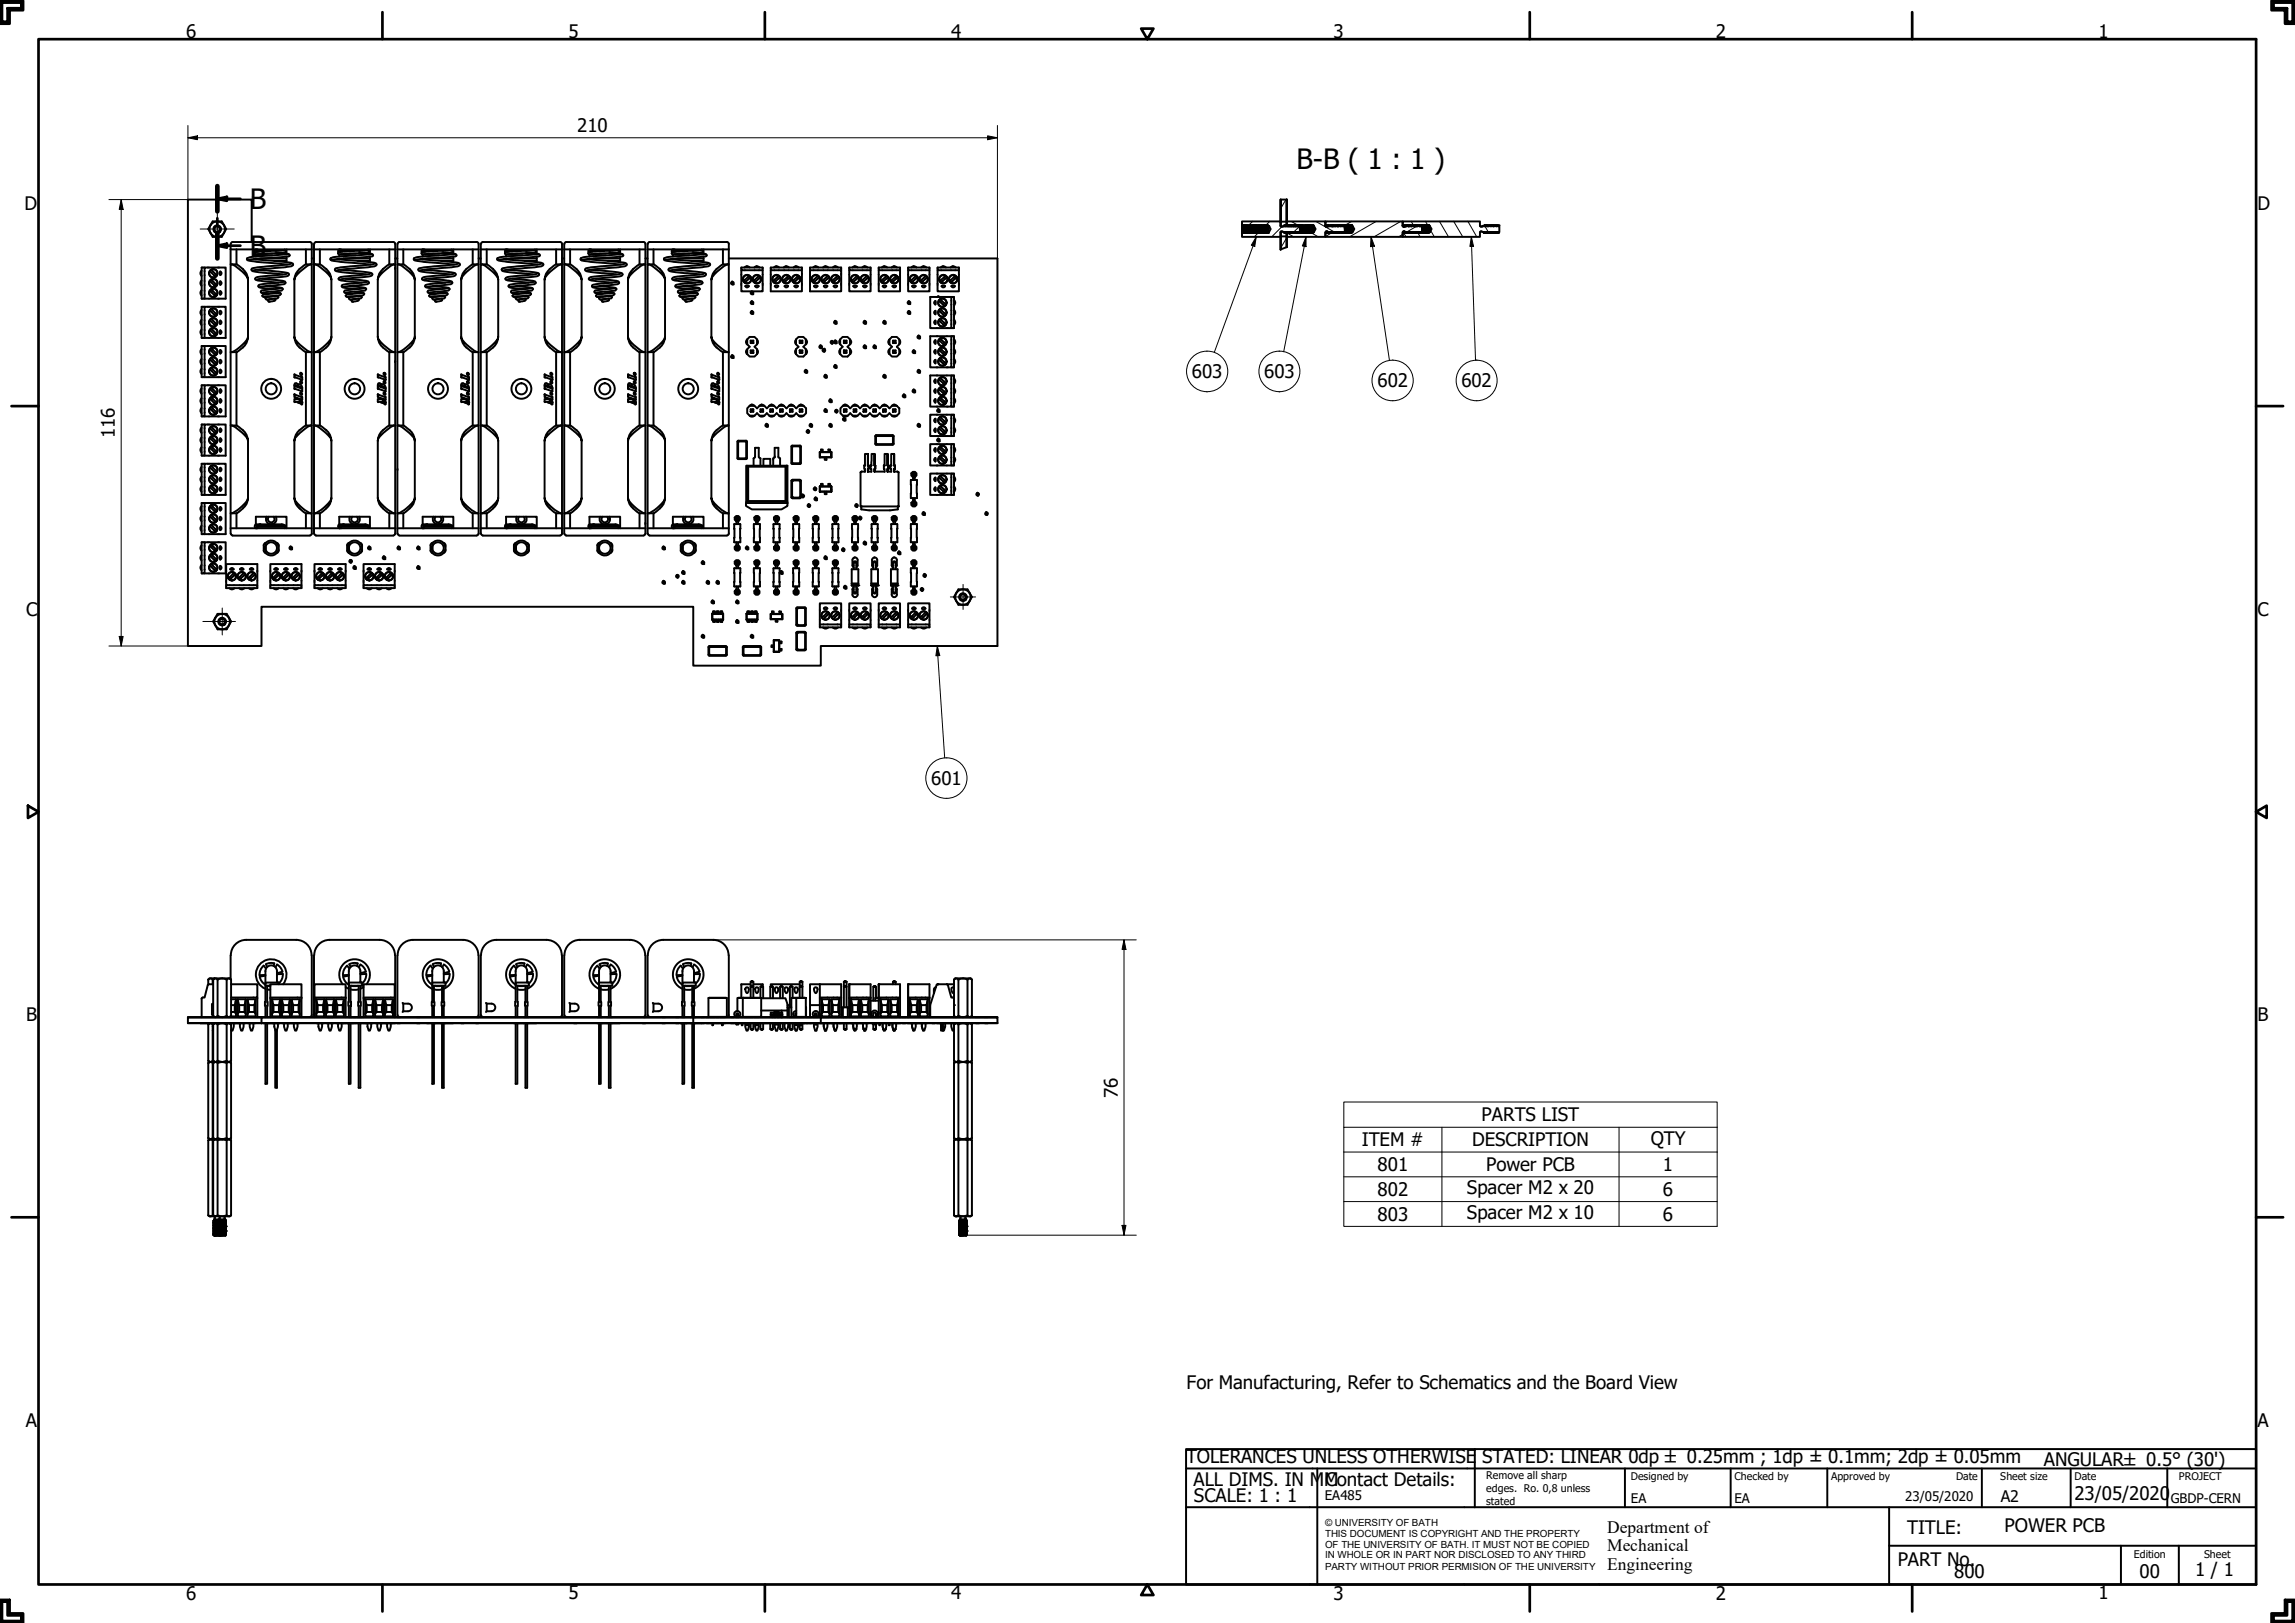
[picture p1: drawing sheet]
<svg xmlns="http://www.w3.org/2000/svg" width="594mm" height="420mm" viewBox="0 0 594 420" stroke-linecap="round" stroke-linejoin="round" font-family="sans-serif">
<defs><g id="words">
<g font-size="7.2">
<text x="335.6" y="43.7">B-B ( 1 : 1 )</text>
<text x="64.7" y="54.1">B</text>
<text x="64.7" y="66.3">B</text>
</g>
<g font-size="4.8">
<text x="48.2" y="9.8">6</text>
<text x="147.2" y="9.8">5</text>
<text x="246.2" y="9.8">4</text>
<text x="345.2" y="9.8">3</text>
<text x="444.2" y="9.8">2</text>
<text x="543.2" y="9.8">1</text>
<text x="149.4" y="34.1">210</text>
<text x="6.3" y="54.4">D</text>
<text x="584.4" y="54.4">D</text>
<text x="308.5" y="98">603</text>
<text x="327.2" y="98">603</text>
<text x="356.6" y="100.2">602</text>
<text x="378.3" y="100.2">602</text>
<text x="29.7" y="113.4" transform="rotate(-90 29.7 113.4)">116</text>
<text x="6.7" y="159.4">C</text>
<text x="584.4" y="159.4">C</text>
<text x="241" y="203.2">601</text>
<text x="6.8" y="264.4">B</text>
<text x="584.4" y="264.4">B</text>
<text x="289.4" y="284.2" transform="rotate(-90 289.4 284.2)">76</text>
<text x="383.5" y="290.3">PARTS LIST</text>
<text x="352.6" y="296.8">ITEM #</text>
<text x="381.1" y="296.8">DESCRIPTION</text>
<text x="427.3" y="296.4">QTY</text>
<text x="356.6" y="303.2">801</text>
<text x="384.7" y="303.2">Power PCB</text>
<text x="430.5" y="303.2">1</text>
<text x="356.6" y="309.6">802</text>
<text x="379.7" y="309.2">Spacer M2 x 20</text>
<text x="430.5" y="309.6">6</text>
<text x="356.6" y="316">803</text>
<text x="379.7" y="315.6">Spacer M2 x 10</text>
<text x="430.5" y="316">6</text>
<text x="307.1" y="359.6">For Manufacturing, Refer to Schematics and the Board View</text>
<text x="6.7" y="369.4">A</text>
<text x="584.4" y="369.4">A</text>
<text x="307" y="378.8">TOLERANCES UNLESS OTHERWISE</text>
<text x="383.7" y="378.8">STATED: LINEAR 0dp ± 0.25mm ; 1dp ± 0.1mm; 2dp ± 0.05mm</text>
<text x="529.1" y="379.5">ANGULAR± 0.5° (30')</text>
<text x="308.9" y="384.7">ALL DIMS. IN MM</text>
<text x="309.1" y="388.9">SCALE: 1 : 1</text>
<text x="343.2" y="384.8">Contact Details:</text>
<text x="537" y="388.4">23/05/2020</text>
<text x="493.7" y="397.2">TITLE:</text>
<text x="518.9" y="396.6">POWER PCB</text>
<text x="491.2" y="405.3">PART No.</text>
<text x="505.8" y="408.4">800</text>
<text x="553.8" y="408.4">00</text>
<text x="568.2" y="408.1">1 / 1</text>
<text x="48.2" y="414.1">6</text>
<text x="147.2" y="414.1">5</text>
<text x="246.2" y="414.1">4</text>
<text x="345.2" y="414.1">3</text>
<text x="444.2" y="414.1">2</text>
<text x="543.2" y="414.1">1</text>
</g>
<g font-size="4.5">
<text x="416" y="396.8">Department of</text>
<text x="416" y="401.6">Mechanical</text>
<text x="416" y="406.3">Engineering</text>
</g>
<text font-size="4.1" x="517.9" y="388.7">A2</text>
<g font-size="3.4">
<text x="343" y="388.4">EA485</text>
<text x="422.1" y="389.2">EA</text>
<text x="449" y="389.2">EA</text>
<text x="493.1" y="388.6">23/05/2020</text>
<text x="561.9" y="389.2">GBDP-CERN</text>
</g>
<g font-size="2.7">
<text x="384.7" y="382.9">Remove all sharp</text>
<text x="422.1" y="383.3">Designed by</text>
<text x="449" y="383.3">Checked by</text>
<text x="474" y="383.3">Approved by</text>
<text x="506.3" y="383.1">Date</text>
<text x="517.8" y="383.3">Sheet size</text>
<text x="537" y="383.1">Date</text>
<text x="564" y="383.2">PROJECT</text>
<text x="384.7" y="386.2">edges. Ro. 0,8 unless</text>
<text x="384.7" y="389.5">stated</text>
<text x="552.4" y="403.3">Edition</text>
<text x="570.5" y="403.3">Sheet</text>
</g>
<g font-size="2.5">
<text x="343" y="395">© UNIVERSITY OF BATH</text>
<text x="343" y="397.8">THIS DOCUMENT IS COPYRIGHT AND THE PROPERTY</text>
<text x="343" y="400.7">OF THE UNIVERSITY OF BATH. IT MUST NOT BE COPIED</text>
<text x="343" y="403.5">IN WHOLE OR IN PART NOR DISCLOSED TO ANY THIRD</text>
<text x="343" y="406.3">PARTY WITHOUT PRIOR PERMISION OF THE UNIVERSITY</text>
</g>
</g></defs>
<!-- layer: Hatch (ISO) -->
<g fill="none" stroke="#000" stroke-width=".26">
<path d="M324.2 57.3l-1.1 1.2M328.7 57.3l-1.2 1.2M331.5 54.5h.1M331.9 58.7l-2.7 2.6M332.9 51.7l-1.4 2.3M333.1 54.3v.1M334.3 57.3l1.9 1.2M336.5 58.5l-1.8 1.7M340.6 57.3l4.9 2.8M343.5 57.3l-.4 .3M347.7 58.5h.2M349.9 57.3l-1.9 1.1"/>
<path d="M356.2 57.3l-6.9 4M362.6 57.3l-6.9 4M365.3 57.3l.6 1M366.9 58.5l-2.9 1.6M367.1 58.3h.1M369 57.3l.6 1M370.3 59.7l1 1.6M372.6 57.3l2.4 4M376.3 57.3l2.4 4M380 57.3l2.3 4M384.3 58.4l1.1 1.9M387.9 58.3l.2 .4"/>
<path d="M325.8 60.2l-1.1 1.1M331.5 63.4v.1M333.1 63.4h.1M333.1 61.6l-1.6 2.6M333.1 60.3l1.8 1M339.1 60.1l.2 .1M339.4 60.2l1.8 1.1M344.9 60.2l-1.8 1.1M345.1 60h.1M345.7 60.2l.1 .1M363.1 60.7l-1.1 .6M363.3 60.3l.7 1"/>
<path d="M367 60.2l.6 1.1"/>
</g>
<!-- layer: Visible (ISO) -->
<g fill="none" stroke="#000" stroke-width=".51">
<path d="M55.1 57.3h2.3l.6 1 .5 1-1.1 2h-2.3l-1.2-2zM56.7 59.8l-.2 .2M57 59v.3l-.2-.5-.4-.2-.5 .1-.3 .3-.1 .5 .3 .4 .5 .1 .5-.1 .2-.6M57 59a.89 .89 0 0 0-1.2-.4 .89 .89 0 0 0-.5 1.2 .89 .89 0 0 0 1.2 .4l.3-.1M57 59a.79 .79 0 0 1-.5 1.1M57.2 59.2l-.3 .8M321.5 58.3v2M321.6 58.5l-.1 1.7M321.8 58.3l-.2 2M321.9 58.6l-.1 1.4M322 58.6l-.2 1.4M322.1 58.3l-.2 2"/>
<path d="M322.2 58.3l-.2 .3-.2-.3-.2 .2-.1-.2v-1h10v1.3h.9l.2-.3 .2 .3M322.2 58.3l.1 .3M322.2 58.3l-.2 2M322.3 58.6l-.2 1.4M322.3 58.6h.1M322.4 58.6l.1-.3 .2 .3 .3-.3 .2 .3 .1-.3 .3 .3 .2-.3 .2 .3M322.4 58.6l-.2 1.4M322.5 58.3l-.2 2M322.6 58.3l-.2 2M322.7 58.6l-.2 1.4M322.8 58.6l-.2 1.4M322.9 58.3l-.2 2"/>
<path d="M323 58.3l-.2 2M323.1 58.6l-.1 1.4zM323.4 58.3l-.2 2 .1-2M323.5 58.6l-.2 1.4M323.6 58.6l-.2 1.4M323.7 58.3l-.2 2M323.8 58.3l-.2 2M323.9 58.6l-.2 1.4M324 58.6l-.2 1.4M324.1 58.3l-.2 2M324.2 58.3l.2 .3M324.2 58.3l-.2 2"/>
<path d="M324.2 58.3l-.2 .3M324.3 58.6l-.1 1.4zM324.5 58.3l-.1 2M324.6 58.3l-.2 2M324.6 58.3l-.2 .3M324.6 58.3l.1 .3M324.7 58.6l-.2 1.4M324.7 58.6h.1M324.8 58.6l-.2 1.4M324.9 58.3l-.2 2M325 58.3l-.2 2M325 58.3l-.2 .3"/>
<path d="M325 58.3l.1 .3M325.1 58.6l-.2 1.4M325.1 58.6h.1M325.2 58.6l-.2 1.4M325.3 58.3l-.2 2M325.4 58.3l-.2 2M325.4 58.3l-.2 .3M325.4 58.3l.2 .3M325.6 58.6l-.2 1.4M325.6 58.6l-.3 1.4M325.8 58.3l-.2 2M325.9 58.6l-.1 1.4"/>
<path d="M326 58.6l-.2 1.4M326.1 58.3l-.2 2M326.2 58.3l-.2 .3-.2-.3-.2 .3M326.2 58.3l.1 .3M326.2 58.3l-.2 2M326.3 58.6l-.2 1.4M326.3 58.6h.1M326.4 58.6l-.2 1.4M326.5 58.3l.3 .3M326.5 58.3l-.2 2M326.5 58.3l-.1 .3M326.6 58.3l-.2 2"/>
<path d="M326.7 58.6l-.2 1.4M326.8 58.6l-.2 1.4M326.9 58.3l-.2 2M327 58.3l.2 .3M327 58.3l-.2 2M327 58.3l-.2 .3M327.2 58.6l-.2 1.4 .2-1.4M327.3 58.3l-.1 2M327.4 58.3l-.2 2M327.4 58.3l-.2 .3M327.4 58.3l.1 .3M327.5 58.6l-.2 1.4"/>
<path d="M327.5 58.6h.1M327.6 58.6l-.2 1.4M327.7 58.3l-.2 2M327.8 58.3l-.2 2M327.9 58.6l-.2 1.4M328 58.6l-.2 1.4M328.1 58.3l-.2 2M328.2 58.3l-.2 .3-.3-.3-.1 .3M328.2 58.3l-.2 2M328.2 58.3l.2 .3v-.1M328.3 58.6l-.1 1.4zM328.4 58.5l.5 .8-.5 1"/>
<path d="M328.4 58.5v1.8M331.5 51.7v5.7zM331.5 51.7h1.6v5.7h-1.6zM331.5 57.4v1.2M332 60l.4 .2 .2-.2 .1 .3 .3-.3 .1 .3M332.1 60l-.4-.1-.2 .2M332.9 58.3l.2 .3M332.9 58.3l-.1 .3M333.1 51.7v5.7zM333.1 57.4v1M333.1 58.3v-1h10v1.2M333.1 58.6h.1"/>
<path d="M333.2 58.3l-.1 .3M333.2 58.6l.1-.3 .3 .3M333.2 58.5v.1M333.5 58.3v.2M333.6 58.3l-.2 .3-.3-.3v.2M333.6 58.3l.2 .3 .1-.3 .2 .3 .2-.3 .2 .3 .3-.3 .2 .3 .2-.3M333.6 58.3v.3M333.6 58.6l.2-.3 .1 .3M333.6 58.5v.1M333.9 58.6l.2-.3 .3 .3M333.9 58.3v.2M334 58.3l-.1 .3"/>
<path d="M334.1 58.5l-.1 .1M334.3 58.3v.2M334.4 58.3l-.1 .3M334.4 58.6l.1-.3 .3 .3M334.5 58.5l-.1 .1M334.7 58.3v.2M334.8 58.3v.3M334.8 58.6l.2-.3 .2 .3 .1-.3 .2 .3 .2-.3 .3 .3M334.8 58.5v.1M335.2 58.3l-.1 .2M335.2 58.3l.1 .3 .2-.3 .2 .3 .2-.3 .3 .3 .2-.3M335.2 58.3v.3l.1-.1"/>
<path d="M335.5 58.3v.2M335.6 58.3l-.1 .3M335.7 58.5l-.1 .1M335.9 58.3v.2M336 58.3l-.1 .3M336 58.6l.2-.3 .2 .3M336 58.5v.1M336.4 58.6v-.1l.1 1.6-.2 .1-.1-.2-.3 .3-.2-.3-.2 .3-.2-.3-.1 .3-.2-.3-.3 .3-.2-.3-.2 .3-.1-.3M336.4 58.3l-.1 .2M336.4 58.3v.3M336.4 58.3l.1 .3M336.5 58.6v.2"/>
<path d="M336.5 58.6h.1M336.6 58.6l-.1 .8M336.7 58.3l-.2 2M336.8 58.3l-.2 2M336.8 58.3l-.2 .3M336.8 58.3l.1 .3M336.9 58.6l-.2 1.4M337 58.6l-.2 1.4M337.1 58.3l-.2 2M337.2 58.3l-.3 .3M337.2 58.3l-.2 2M337.2 58.3l.1 .3"/>
<path d="M337.3 58.6l-.2 1.4M337.4 58.6l-.2 1.4M337.5 58.3l-.2 2M337.6 58.3l-.2 2M337.8 58.6l-.2 1.4M337.9 58.3l-.1 2M338 58.3l-.2 .3-.2-.3-.3 .3M338 58.3l-.2 2M338 58.3l.1 .3M338.1 58.6l-.2 1.4M338.1 58.6h.1M338.2 58.6l-.2 1.4"/>
<path d="M338.3 58.3l-.2 2M338.4 58.3l-.2 2M338.4 58.3l-.2 .3M338.4 58.3l.1 .3M338.5 58.6l-.2 1.4M338.5 58.6h.1M338.6 58.6l-.2 1.4M338.7 58.3l-.2 2M338.8 58.3l-.2 2M338.8 58.3l-.2 .3M338.8 58.3l.2 .3M339 58.6l-.2 1.4"/>
<path d="M339.2 58.3l-.2 2M339.2 58.3l-.2 .3M339.2 58.3l.1 .3M339.3 58.6l.2-.3 .3 .3 .2-.3 .6 1-.6 .9-.1-.2-.2 .3-.2-.3-.2 .3-.1-.3-.2 .3M339.3 58.6l-.1 1.4M339.4 58.6l-.2 1.4M339.5 58.3l-.2 2M339.6 58.3l-.2 2M339.7 58.6l-.2 1.4M339.8 58.6l-.2 1.4M339.9 58.3l-.2 2M340 58.3v.1"/>
<path d="M340.1 58.6v.4M343.1 58.3v-1h20v1.2M343.1 58.3l.3 .3 .2-.3 .2 .3 .2-.3 .2 .3 .2-.3 .2 .3 .2-.3 .2 .3M343.1 58.3v.2M343.1 58.4l.2 .3M343.2 58.3l-.1 .2M343.2 58.3v.3M343.3 59.9h.2l-.1 .4M343.3 58.7h.2M343.3 58.6v.1M343.3 59.9l-.1 .2M343.3 59.9l-.2 .2"/>
<path d="M343.4 59.9l-.1 .4M343.4 58.6l-.1 .1M343.5 58.3v.4M343.6 59.9l.1 .1M343.6 58.3l-.1 .4M343.7 60l.5 .3 .2-.3 .2 .3 .1-.3 .2 .3 .2-.3 .3 .3 .2-.3M343.7 58.6l-.1 .1M343.9 58.3v.2M344 58.3v.2M345 58.6l-.2-.3-.2 .3-.2-.3-.2 .3-.2-.2-.3 .3M345 58.6l.1-.3 .2 .3M345.3 58.6l.3-.3 .2 .3 .1-.3 .2 .3 .2-.3 .2 .3 .3-.3 .2 .3 .2-.3 .1 .3 .2-.3 .2 .3 .2-.3 .2 .2v1.6l-.2-.1-.2 .3-.2-.3"/>
<path d="M348 58.3l-.2 .3-.2-.3-.2 .3-.2-.3-.2 .3-.2-.3-.2 .3-.2-.3-.2 .3-.2-.3-.2 .3-.2-.3-.3 .3M348 58.3l.2 .3M348 58.3v.1M348.2 58.6l-.1 .7M348.2 58.6l-.1 .2M348.4 58.3l-.2 2M348.4 58.3l-.2 .3M348.4 58.3l.2 .3M348.6 58.6l-.2 1.4M348.6 58.6h.1M348.7 58.3l-.1 2M348.8 58.3l-.2 2"/>
<path d="M348.8 58.3l-.2 .3M348.8 58.3l.1 .3M348.9 58.6l-.2 1.4M348.9 58.6h.1M349 58.6l-.2 1.4M349.1 58.3l-.2 2M349.2 58.3l-.2 2M349.2 58.3l-.2 .3M349.2 58.3l.1 .3M349.3 58.6l-.2 1.4M349.3 58.6h.1M349.4 58.6l-.2 1.4"/>
<path d="M349.5 58.3l-.2 2M349.6 58.3l-.2 2M349.6 58.3l-.2 .3M349.6 58.3l.2 .3M349.8 58.6l-.2 1.4M349.8 58.6h.1M349.9 58.3l.7 1-.5 .9-.2-.2-.1 .3-.2-.3M349.9 58.3l-.1 2M349.9 58.3l-.1 .3M349.9 58.3v.1M350.1 58.6v.4M363.1 58.3v-1h20v1.1l.4 .3"/>
<path d="M363.1 58.3v.2M363.1 58.4l.2 .3M363.2 58.3l-.1 .2M363.2 58.3v.3M363.3 59.9l.4 .1M363.3 58.7h.2M363.3 58.6v.1M363.3 59.9l-.1 .2M363.3 59.9l-.2 .2M363.4 59.9l-.1 .4M363.4 58.6l-.1 .1M363.5 59.9l-.1 .4"/>
<path d="M363.5 58.3v.4M363.6 58.3l-.1 .4M363.7 60l.2 .1M363.9 58.3v.2M364 58.3v.2M364.4 58.3l-.2 .3-.2-.3-.2 .3-.2-.3-.2 .3-.3-.3M364.4 58.3l.2 .3 .1-.3 .2 .3 .2-.3 .2 .3 .3-.3 .2 .3 .2-.3 .2 .3 .2-.3 .2 .3M364.4 58.3l-.2 .3-.2-.2-.4 .3M366.7 58.3l.3 .3 .2-.3 .1 .3 .3-.3 .2 .3 .2-.3M366.7 58.3l.3 .3 .2-.3 .1 .3 .2-.3 .2 .3 .2-.3 .2 .2v1.6l-.2-.1-.2 .3-.2-.3-.2 .3-.1-.3-.2 .3-.3-.3-.2 .3-.2-.3-.2 .3M366.7 58.3l-.1 .3M368 58.3l.2 .3"/>
<path d="M368 58.3v.1M368.2 58.6l-.1 .7M368.2 58.6l-.1 .2M368.3 58.3l-.1 2M368.4 58.3l-.2 .3M368.4 58.3l-.2 2M368.4 58.3l.2 .3M368.6 58.6l-.2 1.4M368.6 58.6h.1M368.7 58.3l-.1 2M368.8 58.3l-.2 2M368.8 58.3l-.2 .3"/>
<path d="M368.8 58.3l.1 .3M368.9 58.6l-.2 1.4M368.9 58.6h.1M369 58.6l-.2 1.4M369.1 58.3l-.2 2M369.2 58.3l-.2 2M369.2 58.3l-.2 .3M369.2 58.3l.1 .3M369.3 58.6l-.2 1.4M369.3 58.6h.1M369.4 58.6l-.2 1.4M369.5 58.3l-.2 2"/>
<path d="M369.6 58.3l-.2 2M369.6 58.3l-.2 .3M369.6 58.3l.2 .3M369.8 58.6l-.2 1.4M369.8 58.6h.1M370 58.3l.6 1-.5 .9-.1-.2-.2 .3-.2-.3M370 58.3l-.2 2M370 58.3l-.2 .3M370 58.3v.1M370.1 58.6v.4M383.5 59.9l.1 .1M383.5 59.9l-.4 .2"/>
<path d="M383.6 58.6l-.1 .1M383.7 60l.5 .3 .2-.3 .2 .3 .1-.3 .2 .3 .2-.3 .2 .3 .3-.3 .2 .3M383.8 58.5v.1M384.2 58.6l-.2-.2-.3 .3M384.4 58.3l.2 .3 .1-.3 .2 .3 .2-.3 .2 .3 .3-.3 .2 .3 .2-.3 .2 .3 .2-.3 .2 .3M384.4 58.3l-.2 .3M384.7 58.3l-.1 .3M385.1 58.3l-.1 .3M385.6 58.3l-.2 .3M386 58.3l-.2 .3M386.3 58.3l-.1 .3M386.7 58.3l.3 .3 .2-.3 .1 .3 .2-.3 .2 .3 .2-.3 .2 .2v1.6l-.2-.1-.2 .3-.2-.3-.2 .3-.1-.3-.2 .3-.3-.3-.2 .3-.2-.3-.2 .3-.1-.3-.2 .3"/>
<path d="M386.7 58.3l-.1 .3M387.2 58.3l-.2 .3M387.5 58.3l-.1 .3M387.9 58.3l-.1 .3M52.2 75.1l-.3 .7 .3 .7M52.2 70.1l-.3 .6 .3 .7M52.2 72.6l-.3 .7 .3 .7M53 79.4h-.8v8.1h.8v-8.1h5.4v8.1h-5.4M53 69.3h-.8v8h.8v-8h5.4v8h-5.4M54.4 72.7l1.4 1.4M54.4 75.3l1.4 1.4M54.4 70.2l1.4 1.4"/>
<path d="M54.7 74.9a1.05 1.05 0 0 0-.2 1.7 1.05 1.05 0 0 0 1.6-.2M54.7 69.9a1.05 1.05 0 0 0-.2 1.6 1.05 1.05 0 0 0 1.6-.2M54.7 74.9a1.05 1.05 0 0 1 1.3 .2 1.05 1.05 0 0 1 .1 1.3M54.7 69.9a1.05 1.05 0 0 1 1.3 .1 1.05 1.05 0 0 1 .1 1.3M54.7 80l1.4 1.4M54.7 74.9l1.4 1.5M54.7 72.4l1.4 1.4M54.7 69.8l1.4 1.5M56.5 60a.92 .92 0 0 0 .3-1.5 .92 .92 0 0 0-1.5 .4 .98 .98 0 0 0 .3 1.2 .98 .98 0 0 0 1.2 0M57 60l-.2 .1M57 71.2l.3-.5-.3-.4v.9M57 72.8l.3 .5-.3 .4"/>
<path d="M57 75.4v.9l.3-.5-.3-.4M57 72.8v1M59.7 64.6v3.8M59.7 64.6h21M59.7 63.2v1.4M60 68.4a2.24 2.24 0 0 1 2.3 .8 4.2 4.2 0 0 1 1.9 3.2 6.3 6.3 0 0 0-2.8-3.1zM60 68.4h-.3v22.8h.3M60.2 62.7h20M60.2 62.7l-.4 .4M61.2 64.6v3.8M63.9 67.2l.6 .3 2 .3 7.9 .7M64.2 72.4v14.8"/>
<path d="M65.2 62.7v-11h-16.6v115.5h19.1v-10.1h111.8v15.2h33v-5.1h45.7v-100.3h-69.5M65.7 67.1a62.5 62.5 0 0 1 10.1 1.1v.5a17.7 17.7 0 0 1-5.7 .8l-4.6 .5M66.2 65.9v.5M66.2 67v.2M66.3 64.6l-.3 .1v.6M66.5 65.2h.1M66.6 69.8l7.2 .7 .8 .2 .1 .5a15.3 15.3 0 0 1-5.2 .8l-3 .4M66.7 64.6v.3M67.3 66.9h6.9M67.8 72.2l4.7 .4a1.17 1.17 0 0 1 1.4 .6l-.4 .4-6.2 .7M68.9 74.1l3.4 .3a.8 .8 0 0 1 .9 .4l-.3 .4-5 .5M70 65l-3.6 .2-.5 .4 .3 .3 4.3 .2"/>
<path d="M70.1 75.5l2.2 .2 .4 .4a1.11 1.11 0 0 1-1.3 .5l-3.1 .2M71.2 77.3l.1 .3-.2 .3-1.6 .2v-.5l.9-.2M71.4 76.6l.5 .1 .2 .2-.3 .4-2.6 .2M71.5 65.6l3 .1 .5 .4-.3 .3-8.7 .6-1.8 .4-.3-.4a5.6 5.6 0 0 1 3.3-.7l7.4-.5M71.6 76.7l-2.6 .2-.3 .4 .3 .3h.5M71.6 64.9h-5.2v.2h.7M72.3 75.9l-3.1 .2a1.32 1.32 0 0 0-1.3 .5l.2 .3h.9M72.8 74.6l-3.7 .4a1.5 1.5 0 0 0-1.5 .4l.2 .5 1.8 .2M73.5 72.9l-5.6 .7-.8 .2-.2 .3 .5 .4 3.5 .3M73.5 64.8l-2.1 .1M73.6 65.4l-2.3 .2M73.7 64.6l.3 .5-.3 .3-7.4 .4"/>
<path d="M74.2 64.6v1.1M74.2 66.5v1h-3.2M74.3 70.8l-7.4 .9-.7 .2-.2 .3a1.26 1.26 0 0 0 1.4 .5l4.7 .5M75.4 68.3l-8.7 .9-1.4 .2-.2 .4 .1 .3 .8 .2 7.2 .7M76.2 72.4v14.8M79.2 68.4a5.3 5.3 0 0 0-3 4 6.3 6.3 0 0 1 2.8-3.1l1.4-.9M79.2 64.6v3.8M79.2 68.4h1.2M80.2 62.7l.4 .2 .1 .3v5.2M80.4 68.4h.3v22.8h-.3M80.7 66.9h.6M81.3 64.6v3.8"/>
<path d="M81.3 64.6h21M81.3 63.2v1.4M81.3 63.1l.5-.4h20l.4 .2 .1 .3v5.2M81.6 68.4a2.24 2.24 0 0 1 2.3 .8 4.2 4.2 0 0 1 1.9 3.2 6.3 6.3 0 0 0-2.8-3.1zM81.6 68.4h-.3v22.8h.3M82.8 64.6v3.8M85.5 67.2l.5 .3 2.1 .3 7.8 .7M85.8 72.4v14.8M87.2 67.1a62.5 62.5 0 0 1 10.2 1.1v.5a17.7 17.7 0 0 1-5.7 .8l-4.6 .5M87.8 65.9v.5M87.8 67v.2M87.9 64.6l-.3 .1v.6"/>
<path d="M88 65.2h.1M88.2 69.8l7.2 .7 .8 .2 .1 .5a15.3 15.3 0 0 1-5.2 .8l-3 .4M88.3 64.6v.3M88.9 66.9h6.9M89.4 72.2l4.7 .4a1.17 1.17 0 0 1 1.4 .6l-.4 .4-6.2 .7M90.5 74.1l3.4 .3a.8 .8 0 0 1 .9 .4l-.3 .4-5 .5M91.6 65l-3.6 .2-.5 .4 .3 .3 4.3 .2M91.7 75.5l2.2 .2 .4 .4a1.11 1.11 0 0 1-1.3 .5l-3.1 .2M92.8 77.3l.1 .3-.3 .3-1.5 .2v-.5l.9-.2M93 76.6l.5 .1 .2 .2-.3 .4-2.7 .2M93.1 65.6l3 .1 .5 .4-.3 .3-8.7 .6-1.8 .4-.3-.4a5.6 5.6 0 0 1 3.3-.7l7.4-.5M93.2 76.7l-2.6 .2-.3 .4 .3 .3h.5"/>
<path d="M93.2 64.9h-5.2v.2h.6M93.9 75.9l-3.1 .2a1.32 1.32 0 0 0-1.3 .5l.2 .3h.9M94.4 74.6l-3.7 .4a1.5 1.5 0 0 0-1.5 .4l.1 .5 1.9 .2M95.1 72.9l-5.6 .7-.9 .2-.1 .3 .5 .4 3.5 .3M95.1 64.8l-2.1 .1M95.2 65.4l-2.3 .2M95.3 64.6l.3 .5-.3 .3-7.4 .4M95.8 66.5v1h-3.2M95.8 64.6v1.1M95.9 70.8l-7.4 .9-.7 .2-.2 .3a1.26 1.26 0 0 0 1.4 .5l4.7 .5M97 68.3l-8.7 .9-1.4 .2-.2 .4 .1 .3 .8 .2 7.1 .7M97.8 72.4v14.8"/>
<path d="M100.8 68.4a5.3 5.3 0 0 0-3 4 6.3 6.3 0 0 1 2.8-3.1l1.4-.9M100.8 64.6v3.8M100.8 68.4h1.2M102 68.4h.3v22.8h-.3M102.3 69.3v.3M102.3 66.9h.6M102.9 64.6v3.8M102.9 64.6h21M102.9 63.2v1.4M103.2 68.4a2.24 2.24 0 0 1 2.3 .8 4.2 4.2 0 0 1 1.9 3.2 6.3 6.3 0 0 0-2.8-3.1zM103.2 68.4h-.3v22.8h.3M103.4 62.7h20.3l.2 .5v5.2"/>
<path d="M103.4 62.7l-.5 .4M104.4 64.6v3.8M107.1 67.2l.5 .3 2.1 .3 7.8 .7M107.4 72.4v14.8M108.8 67.1a62.5 62.5 0 0 1 10.2 1.1v.5a17.7 17.7 0 0 1-5.7 .8l-4.6 .5M109.4 65.9v.5M109.4 67v.2M109.5 64.6l-.3 .1v.6M109.6 65.2h.1M109.8 69.8l7.2 .7 .8 .2 .1 .5a15.3 15.3 0 0 1-5.3 .8l-2.9 .4M109.9 64.6v.3M110.5 66.9h6.8"/>
<path d="M111 72.2l4.7 .4a1.17 1.17 0 0 1 1.4 .6l-.4 .4-6.2 .7M112.1 74.1l3.3 .3a.8 .8 0 0 1 1 .4l-.3 .4-5 .5M113.2 65l-3.6 .2-.5 .4 .2 .3 4.4 .2M113.3 75.5l2.2 .2 .4 .4a1.11 1.11 0 0 1-1.3 .5l-3.1 .2M114.4 77.3l.1 .3-.3 .3-1.5 .2v-.5l.9-.2M114.5 65.6h1.6M114.6 76.6l.5 .1 .2 .2-.3 .4-2.7 .2M114.7 65.6l3 .1 .5 .4-.3 .3-8.7 .6-1.8 .4-.3-.4a5.6 5.6 0 0 1 3.3-.7l7.4-.5M114.8 76.7l-2.7 .2-.2 .4 .3 .3h.4M114.8 64.9h-5.2v.2h.6M115.4 75.9l-3 .2a1.32 1.32 0 0 0-1.3 .5l.2 .3h.8M116 74.6l-3.7 .4a1.5 1.5 0 0 0-1.6 .4l.2 .5 1.9 .2"/>
<path d="M116.6 72.9l-5.5 .7-.9 .2-.2 .3 .6 .4 3.5 .3M116.7 64.8l-2.1 .1M116.8 65.4l-.7 .2M116.9 64.6l.3 .5-.3 .3-7.4 .4M117.3 66.5v1h-3.1M117.3 64.6v1.1M117.5 70.8l-7.4 .9-.8 .2-.1 .3a1.26 1.26 0 0 0 1.4 .5l4.7 .5M118.6 68.3l-8.7 .9-1.4 .2-.2 .4 .1 .3 .8 .2 7.1 .7M119.4 72.4v14.8M122.4 68.4a5.3 5.3 0 0 0-3 4 6.3 6.3 0 0 1 2.8-3.1l1.4-.9M122.4 64.6v3.8M122.4 68.4h1.2"/>
<path d="M123.6 68.4h.3v22.8h-.3M123.9 66.9h.6M124.5 64.6v3.8M124.5 64.6h21M124.5 63.2v1.4M124.8 68.4a2.24 2.24 0 0 1 2.3 .8 4.2 4.2 0 0 1 1.9 3.2 6.3 6.3 0 0 0-2.8-3.1zM124.8 68.4h-.3v22.8h.3M125 62.7h20M125 62.7l-.5 .4M126 64.6v3.8M128.7 67.2l.5 .3 2.1 .3 7.8 .7M129 72.4v14.8"/>
<path d="M130.4 67.1a62.5 62.5 0 0 1 10.2 1.1v.5a17.7 17.7 0 0 1-5.7 .8l-4.6 .5M131 65.9v.5M131 67v.2M131.1 64.6l-.3 .1-.1 .6M131.2 65.2h.1M131.4 69.8l7.2 .7 .8 .2 .1 .5a15.3 15.3 0 0 1-5.3 .8l-2.9 .4M131.4 64.6v.3M132.1 66.9h6.8M132.6 72.2l4.7 .4a1.17 1.17 0 0 1 1.4 .6l-.4 .4-6.2 .7M133.7 74.1l3.3 .3a.8 .8 0 0 1 1 .4l-.3 .4-5 .5M134.8 65l-3.6 .2-.5 .4 .2 .3 4.4 .2M134.9 75.5l2.2 .2 .4 .4a1.11 1.11 0 0 1-1.3 .5l-3.1 .2"/>
<path d="M136 77.3l.1 .3-.3 .3-1.5 .2v-.5l.9-.2M136.2 76.6l.5 .1 .1 .2-.2 .4-2.7 .2M136.3 65.6l3 .1 .5 .4-.4 .3-8.6 .6-1.8 .4-.3-.4a5.6 5.6 0 0 1 3.3-.7l7.4-.5M136.4 76.7l-2.7 .2-.2 .4 .3 .3h.4M136.4 64.9h-5.2v.2h.6M137 75.9l-3 .2a1.32 1.32 0 0 0-1.3 .5l.2 .3h.8M137.5 74.6l-3.6 .4a1.5 1.5 0 0 0-1.6 .4l.2 .5 1.9 .2M138.2 72.9l-5.5 .7-.9 .2-.2 .3 .5 .4 3.6 .3M138.3 64.8l-2.2 .1M138.3 65.4l-2.2 .2M138.5 64.6l.2 .5-.2 .3-7.4 .4M138.9 66.5v1h-3.1"/>
<path d="M138.9 64.6v1.1M139.1 70.8l-7.4 .9-.8 .2-.1 .3a1.26 1.26 0 0 0 1.3 .5l4.7 .5M140.1 68.3l-8.7 .9-1.3 .2-.2 .4 .1 .3 .8 .2 7.1 .7M141 72.4v14.8M144 68.4a5.3 5.3 0 0 0-3 4 6.3 6.3 0 0 1 2.8-3.1l1.4-.9M144 64.6v3.8M144 68.4h1.2M145 62.7l.4 .2 .1 .3v5.2M145.2 68.4h.3v22.8h-.3M145.5 66.9h.5M146 64.6v3.8M146 64.6h21.1"/>
<path d="M146 63.2v1.4M146.1 63.1l.5-.4h20l.4 .2 .1 .3v5.2M146.4 68.4a2.24 2.24 0 0 1 2.3 .8 4.2 4.2 0 0 1 1.9 3.2 6.3 6.3 0 0 0-2.8-3.1zM146.4 68.4h-.4v22.8h.4M147.6 64.6v3.8M150.3 67.2l.5 .3 2 .3 7.9 .7M150.6 72.4v14.8M152 67.1a62.5 62.5 0 0 1 10.2 1.1v.5a17.7 17.7 0 0 1-5.7 .8l-4.6 .5M152.6 65.9v.5M152.6 67v.2M152.7 64.6l-.3 .1-.1 .6M152.8 65.2h.1"/>
<path d="M153 69.8l7.1 .7 .9 .2 .1 .5a15.3 15.3 0 0 1-5.3 .8l-2.9 .4M153 64.6v.3M153.7 66.9h6.8M154.2 72.2l4.7 .4a1.17 1.17 0 0 1 1.4 .6l-.4 .4-6.2 .7M155.3 74.1l3.3 .3a.8 .8 0 0 1 1 .4l-.3 .4-5 .5M156.4 65l-3.6 .2-.5 .4 .2 .3 4.3 .2M156.5 75.5l2.2 .2 .4 .4a1.11 1.11 0 0 1-1.3 .5l-3.1 .2M157.5 77.3l.2 .3-.3 .3-1.5 .2v-.5l.9-.2M157.7 65.6h1.6M157.8 76.6l.5 .1 .1 .2-.2 .4-2.7 .2M157.9 65.6l3 .1 .5 .4-.4 .3-8.6 .6-1.8 .4-.4-.4a5.6 5.6 0 0 1 3.4-.7l7.4-.5M158 76.7l-2.7 .2-.2 .4 .3 .3h.4"/>
<path d="M158 64.9h-5.2v.2h.6M158.6 75.9l-3 .2a1.32 1.32 0 0 0-1.4 .5l.3 .3h.8M159.1 74.6l-3.7 .4a1.5 1.5 0 0 0-1.5 .4l.2 .5 1.9 .2M159.8 72.9l-5.6 .7-.8 .2-.2 .3 .5 .4 3.6 .3M159.9 64.8l-2.2 .1M159.9 65.4l-.6 .2M160.1 64.6l.2 .5-.2 .3-7.4 .4M160.5 66.5v1h-3.1M160.5 64.6v1.1M160.7 70.8l-7.4 .9-.8 .2-.1 .3a1.26 1.26 0 0 0 1.3 .5l4.7 .5M161.7 68.3l-8.7 .9-1.3 .2-.3 .4 .2 .3 .8 .2 7.1 .7M162.6 72.4v14.8"/>
<path d="M165.5 68.4a5.3 5.3 0 0 0-2.9 4 6.3 6.3 0 0 1 2.8-3.1l1.4-.9M165.5 64.6v3.8M165.5 68.4h1.3M166.8 68.4h.3v22.8h-.3M167.1 66.9h.5M167.6 64.6v3.8M167.6 64.6h21.1M167.6 63.2v1.4M168 68.4a2.24 2.24 0 0 1 2.2 .8 4.2 4.2 0 0 1 1.9 3.2 6.3 6.3 0 0 0-2.7-3.1zM168 68.4h-.4v22.8h.4M168.1 62.7h20.1M168.2 62.7l-.5 .4"/>
<path d="M169.2 64.6v3.8M171.9 67.2l.5 .3 2 .3 7.9 .7M172.1 72.4v14.8M173.6 67.1a62.5 62.5 0 0 1 10.2 1.1v.5a17.7 17.7 0 0 1-5.7 .8l-4.6 .5M174.2 65.9v.5M174.2 67v.2M174.2 64.6l-.2 .1-.1 .6M174.4 65.2h.1M174.6 69.8l7.1 .7 .9 .2 .1 .5a15.3 15.3 0 0 1-5.3 .8l-2.9 .4M174.6 64.6v.3M175.3 66.9h6.8M175.8 72.2l4.7 .4a1.17 1.17 0 0 1 1.4 .6l-.4 .4-6.2 .7"/>
<path d="M176.8 74.1l3.4 .3a.8 .8 0 0 1 1 .4l-.4 .4-4.9 .5M178 65l-3.6 .2-.5 .4 .2 .3 4.3 .2M178.1 75.5l2.2 .2 .4 .4a1.11 1.11 0 0 1-1.3 .5l-3.1 .2M179.1 77.3l.2 .3-.3 .3-1.5 .2v-.5l.9-.2M179.3 65.6h1.6M179.4 76.6l.5 .1 .1 .2-.2 .4-2.7 .2M179.5 65.6l3 .1 .4 .4-.3 .3-8.6 .6-1.9 .4-.3-.4a5.6 5.6 0 0 1 3.4-.7l7.4-.5M179.6 76.7l-2.7 .2-.2 .4 .3 .3h.4M179.6 64.9h-5.2v.2h.6M180.2 75.9l-3 .2a1.32 1.32 0 0 0-1.4 .5l.3 .3h.8M180.7 74.6l-3.7 .4a1.5 1.5 0 0 0-1.5 .4l.2 .5 1.8 .2M181.4 72.9l-5.6 .7-.8 .2-.2 .3 .5 .4 3.6 .3"/>
<path d="M181.5 64.8l-2.2 .1M181.5 65.4l-.6 .2M181.7 64.6l.2 .5-.2 .3-7.5 .4M182.1 66.5v1h-3.2M182.1 64.6v1.1M182.2 70.8l-7.3 .9-.8 .2-.1 .3a1.26 1.26 0 0 0 1.3 .5l4.7 .5M183.3 68.3l-8.7 .9-1.3 .2-.3 .4 .2 .3 .8 .2 7.1 .7M184.1 72.4v14.8M187.1 68.4a5.3 5.3 0 0 0-3 4 6.3 6.3 0 0 1 2.8-3.1l1.4-.9M187.1 64.6v3.8M187.1 68.4h1.2M188.2 62.7l.4 .2 .1 .3v5.2"/>
<path d="M188.3 68.4h.4v22.8h-.4M189.5 72.9h.1M189.6 72.9l.3 .3-.2 .4-.5-.2 .3-.5M191.9 70v5.4h5.5v-6.1h-5.5v.7h5.5M193.3 68.9l-.6 .3M193.3 68.9l.8 .3M193.8 74.1l-.4 .3-.5-.3h1M193.9 71.4l-1.4 1.4M194.3 71.7l-1.5 1.5M194.6 78h.1M194.6 75.4h.1M194.6 75.5l-.3 .4 .4 .3"/>
<path d="M194.6 78l-.3 .4 .4 .3M194.6 75.5l.4 .3-.2 .4M194.6 78l.4 .3-.2 .4M195.2 69.2l.6-.3 .8 .3M195.5 74.1l.4 .3 .5-.3h-.9M196.5 71.4l-1.5 1.4M196.8 71.7l-1.4 1.5M199.5 70v5.4h8.1v-5.4h-8.1v-.7h8.1v.7M200.1 72.8l.4 .4M200.7 74h.7a.36 .36 0 0 1-.4 .4 .36 .36 0 0 1-.3-.4zM200.9 68.9l-.6 .3M201 68.9l.7 .3"/>
<path d="M201.5 71.4l-1.4 1.4M201.9 71.7a1.05 1.05 0 0 0-1.4-.3 1.05 1.05 0 0 0-.4 1.4M201.9 71.7a1.05 1.05 0 0 1-.2 1.3 1.05 1.05 0 0 1-1.2 .2M201.9 71.7l-1.4 1.5M203.4 68.9l-.5 .3M203.5 68.9l.7 .3M204 74.1l-.5 .3-.4-.3h.9M204.1 71.4l-1.5 1.4M204.5 71.7l-1.5 1.5M205.4 69.2l.6-.3 .8 .3M205.6 74.1l.5 .3 .4-.3h-.9M206.6 71.4l-1.4 1.4"/>
<path d="M207 71.7l-1.5 1.5M209.7 70v5.4h8v-5.4h-8v-.7h8v.7M210.3 72.8l.3 .4M210.8 74h.7a.36 .36 0 0 1-.3 .4 .36 .36 0 0 1-.4-.4zM211 68.9l-.5 .3M211.1 68.9l.8 .3M211.7 71.4l-1.5 1.4M212.1 71.7a1.05 1.05 0 0 0-1.5-.3 1.05 1.05 0 0 0-.3 1.4M212.1 71.7a1.05 1.05 0 0 1-.2 1.3 1.05 1.05 0 0 1-1.3 .2M212.1 71.7l-1.5 1.5M213.6 68.9l-.6 .3M213.6 68.9l.8 .3"/>
<path d="M214.2 74.1l-.5 .3-.5-.3h1M214.2 71.4l-1.4 1.4M214.6 71.7l-1.4 1.5M215.6 69.2l.6-.3 .7 .3M215.8 74.1l.4 .3 .5-.3h-.9M216.8 71.4l-1.5 1.4M217.2 71.7l-1.5 1.5M219.8 70v5.4h5.6v-6.1h-5.6v.7h5.6M220.4 72.8l.4 .4M220.9 74.1h.9l-.5 .3zM221.2 68.9l-.6 .3M221.3 68.9l.7 .3"/>
<path d="M221.9 71.4l-1.5 1.4M222.2 71.7a1.05 1.05 0 0 0-1.4-.3 1.05 1.05 0 0 0-.4 1.4M222.2 71.7a1.05 1.05 0 0 1-.1 1.3 1.05 1.05 0 0 1-1.3 .2M222.2 71.7l-1.4 1.5M223 72.8a1.05 1.05 0 0 1 .7-1.6 1.05 1.05 0 0 1 1.2 1.3 1.05 1.05 0 0 1-1.6 .7M223 72.8l.3 .4M223.7 68.9l-.5 .3M223.8 68.9l.8 .3M224.3 74.1l-.4 .3-.5-.3h.9M224.4 71.4l-1.5 1.4M224.8 71.7l-1.5 1.5M227.5 70v5.4h5.5v-6.1h-5.5v.7h5.5"/>
<path d="M228.3 69.2l.6-.3 .7 .3M228.5 74.1l.4 .3 .5-.3h-.9M229.5 71.4l-1.5 1.4M229.8 71.7a1.05 1.05 0 0 0-1.4-.3 1.05 1.05 0 0 0-.3 1.4M229.8 71.7a1.05 1.05 0 0 1-.3 1.5 1.05 1.05 0 0 1-1.4-.4M229.9 71.7l-1.5 1.5M230.6 72.8l.3 .4M231 74.1h1l-.5 .3zM231.4 68.9l-.6 .3M231.5 68.9l.7 .3M232 71.4l-1.4 1.4M232.4 71.7a1.05 1.05 0 0 0-1.5-.3 1.05 1.05 0 0 0-.3 1.4"/>
<path d="M232.4 71.7a1.05 1.05 0 0 1-.2 1.3 1.05 1.05 0 0 1-1.3 .2M232.4 71.7l-1.5 1.5M235.1 70v5.4h5.5v-6.1h-5.5v.7h5.5M235.2 78h.1M235.2 78l-.2 .4 .4 .3M235.3 78l.3 .3-.2 .4M235.9 69.2l.6-.3 .8 .3M236.1 74.1l.5 .3 .4-.3h-.9M237.1 71.4l-1.5 1.4M237.5 71.7l-1.5 1.5M238.4 69.2l.6-.3 .8 .3M238.7 74.1l.4 .3 .5-.3h-1"/>
<path d="M239.6 71.4l-1.4 1.4M240 71.7a1.05 1.05 0 0 0-1.4-.3 1.05 1.05 0 0 0-.4 1.4M240 71.7a1.05 1.05 0 0 1-.3 1.5 1.05 1.05 0 0 1-1.5-.4M240 71.7l-1.4 1.5M242.1 77.9v.9M242.1 77.9l-.3 .5 .3 .4M242.6 76.9l.3-.1 .3 .1M242.7 70v5.4h5.5v-6.1h-5.5v.7h5.5M242.8 76.7h.1M243 77.8l1.5 1.4M243.3 72.8a1.05 1.05 0 0 1 .7-1.6 1.05 1.05 0 0 1 1.2 1.3 1.05 1.05 0 0 1-1.6 .7M243.3 72.8l.3 .4"/>
<path d="M243.4 77.5a1.05 1.05 0 0 0-.2 1.6 1.05 1.05 0 0 0 1.6-.2M243.4 77.5a1.05 1.05 0 0 1 1.3 .1 1.05 1.05 0 0 1 .1 1.3M243.4 80l1.4 1.4M243.4 77.4l1.4 1.5M244.1 68.9l-.6 .3M244.1 68.9l.8 .3M244.6 74.1l-.4 .3-.5-.3h1M244.7 71.4l-1.4 1.4M245.1 71.7l-1.5 1.5M246 69.2l.6-.3 .8 .3M246.3 76.9h-5.5v8h5.5v-8h.7v8h-.7M246.3 74.1l.4 .3 .5-.3h-.9"/>
<path d="M247 77.7l.3 .7-.3 .7M247.3 71.4l-1.5 1.4M247.6 71.7l-1.4 1.5M321.5 60.2l.1 .1M321.8 60l-.2 .3M321.8 60l.1 .3M321.9 60.3h.1M322.1 60h.1M322.1 60l-.1 .3M322.2 60l.2 .3M322.5 60h.1M322.5 60l-.1 .3"/>
<path d="M322.6 60l.1 .3M323.4 60l-.2 .3-.2-.3-.3 .3M323.4 60l.1 .3M323.5 60.3h.1M323.7 60l.2 .3 .3-.3 .2 .3 .1-.3 .2 .3 .2-.3 .2 .3 .2-.3 .3 .3 .2-.3M323.7 60l-.1 .3M325.8 60l.1 .3M325.9 60.3l.2-.3 .3 .3M326.5 60l.2 .3 .3-.3 .2 .3M326.5 60l-.1 .3M327.3 60l.2 .3 .3-.3M327.3 60l-.1 .3"/>
<path d="M327.8 60l.1 .3M328.2 60l-.3 .3M328.2 60l.2 .3M331.5 60.2v1.1h-10v-1.1M332.5 60l-.1 .2M332.9 60l-.1 .3M333.1 64v-3.9v3.9v-2.8h-1.6v-1.2v4.6M333.1 60.2v.1M333.3 60h.1M333.3 60l-.2 .3M333.4 60.3l.2-.3 .2 .3M333.4 60v.3"/>
<path d="M333.4 60l.2 .3 .2-.3M333.4 60.1v.2M333.8 60.3h.1M333.8 60l-.1 .2M333.8 60.3l.1-.3 .3 .3M333.8 60v.3M333.8 60l.1 .3 .3-.3M333.8 60.1v.2M334.1 60v.2M334.2 60.3l.1-.3 .2 .3 .3-.3 .2 .3M334.2 60l-.1 .3M334.3 60.1l-.1 .2"/>
<path d="M334.5 60v.2M334.6 60l-.1 .3M334.6 60.1v.2M334.9 60.2l.1-.2v.3M335 60.3l.2-.3 .1 .3 .2-.3 .2 .3 .2-.3 .3 .3 .2-.3 .1 .3M335 60.1v.2M335.3 60v.2M335.4 60l-.1 .3M335.4 60.1v.2M335.8 60l-.1 .3M335.9 60.1l-.1 .2M336 60.2l.2-.2v.3"/>
<path d="M336.2 60.1v.2M336.8 60l-.3 .3M336.8 60l.1 .3M336.9 60.3l.2-.3 .3 .3M337.6 60l.2 .3M337.6 60l-.2 .3M337.8 60.3h.1M338 60l-.2 .3M338 60l.1 .3M338.4 60l-.3 .3M338.4 60l.1 .3M338.8 60l-.3 .3"/>
<path d="M338.8 60l.2 .3M339.9 60l.2-1-.1-.6-.2 1.9M340 60l.1-1-.1 1.2M343.1 60.2v1.1h-10v-1l.1-.2 .2 .2M343.5 60l.2 .3 .2-.3 .3 .3 .2-.3 .2 .3 .1-.3 .3 .3 .2-.3 .2 .3 .2-.3M343.5 60l-.1 .3M343.5 60h.1M343.8 60l-.1 .3M343.9 60.1l-.1 .2M345.6 60l.2 .3 .1-.3 .2 .3 .2-.3 .2 .3 .3-.3 .2 .3 .2-.3 .2 .3M347.5 60l.2 .3 .2-.3 .3 .3M347.5 60l-.1 .3"/>
<path d="M348.4 60h.1M348.4 60l-.2 .3M348.4 60l.2 .3M348.8 60l-.2 .3M348.8 60l.1 .3M348.9 60.3l.2-.3 .3 .3M349.6 60l-.2 .3M349.9 60l.2-1.4-.2-.2-.1 1.9M350 60l.1-1v1.2M363.1 60.2v1.1h-20v-1l.1-.2 .2 .2M363.5 60l.2 .3 .2-.2M363.5 60l-.1 .3"/>
<path d="M363.5 60h.1M363.8 60l-.1 .3 .2-.2M363.9 60l.3 .3 .2-.3 .2 .3 .1-.3 .2 .3 .2-.3 .2 .3 .3-.3M363.9 60v.1M365.6 60l.2 .3M366 60l-.2 .3M366 60l.1 .3M366.1 60.3l.2-.3 .2 .3 .2-.3 .3 .3 .2-.3 .1 .3 .3-.3 .2 .3 .2-.3 .2 .3M368.4 60l.2 .3M368.4 60l-.2 .3M368.8 60l-.2 .3M368.8 60l.1 .3"/>
<path d="M368.9 60.3l.2-.3 .3 .3M369.6 60l-.2 .3M370 60l.1-1.4-.1-.2-.2 1.9M370 60l.1-1v1.2M383.1 60.2v1.1h-20v-1l.1-.2 .2 .2M384.4 60l-.2 .3M385.1 60l-.1 .3M386 60l-.2 .3M386.3 60l-.1 .3M386.8 60l-.2 .3M387.2 60l-.2 .3M387.5 60l-.1 .3"/>
<path d="M387.9 60l-.1 .3M52.2 95.5l-.3 .6 .3 .7M52.2 85.3l-.3 .7 .3 .7M52.2 82.8l-.3 .6 .3 .7M52.2 80.2l-.3 .7 .3 .7M52.2 92.9l-.3 .7 .3 .7M52.2 90.4l-.3 .7 .3 .7M53 89.6h-.8v8h.8v-8h5.4v8h-5.4M53 99.7h-.8v8.1h.8v-8.1h5.4v8.1h-5.4M54.4 93.1l1.4 1.4M54.4 95.6l1.4 1.4M54.4 90.5l1.4 1.4"/>
<path d="M54.4 82.9l1.4 1.4M54.4 85.4l1.4 1.4M54.4 80.4l1.4 1.4M54.7 95.3a1.05 1.05 0 0 0-.2 1.6 1.05 1.05 0 0 0 1.6-.2M54.7 90.2a1.05 1.05 0 0 0-.2 1.6 1.05 1.05 0 0 0 1.6-.2M54.7 85.1a1.05 1.05 0 0 0-.2 1.6 1.05 1.05 0 0 0 1.6-.2M54.7 80a1.05 1.05 0 0 0-.2 1.7 1.05 1.05 0 0 0 1.6-.2M54.7 95.3a1.05 1.05 0 0 1 1.3 .1 1.05 1.05 0 0 1 .1 1.3M54.7 90.2a1.05 1.05 0 0 1 1.3 .1 1.05 1.05 0 0 1 .1 1.3M54.7 85.1a1.05 1.05 0 0 1 1.3 .1 1.05 1.05 0 0 1 .1 1.3M54.7 80a1.05 1.05 0 0 1 1.3 .2 1.05 1.05 0 0 1 .1 1.3M54.7 95.2l1.4 1.5"/>
<path d="M54.7 92.7l1.4 1.4M54.7 90.1l1.4 1.5M54.7 85.1l1.4 1.4M54.7 82.5l1.4 1.5M57 91.5l.3-.4-.3-.5v.9M57 81.4l.3-.5-.3-.4v.9M57 93.2l.3 .4-.3 .5M57 83l.3 .4-.3 .5M57 95.7v.9l.3-.5-.3-.4M57 93.1v1M57 85.5v.9l.3-.4-.3-.5M57 83v.9"/>
<path d="M59.7 91.2v47M60 91.2a10.5 10.5 0 0 0 4.1-3.6l.1-.4a5.4 5.4 0 0 1-2.9 4zM61.2 91.2v19M76.2 96.9l1.9 .6 .1 .8-1.9-.5zM76.2 99.9l2 .7v.7l-1.9-.5zM76.3 99.2h.4l.5 .6 .3-.4a1.01 1.01 0 0 1 .7 1.1l-.7-.4-.3 .1-.6-.5-.4 .1zM77.7 96.6l.5 .1v.4h-.3l-.2-.2zM77.7 98.7l.5 .1v.4l-.3 .1-.2-.2zM79.2 91.2a5.3 5.3 0 0 1-3-4 6.3 6.3 0 0 0 2.8 3.1l1.4 .9M79.2 91.2v19M79.2 91.2h1.2M80.7 91.2v47"/>
<path d="M81.3 91.2v47M81.6 91.2a10.5 10.5 0 0 0 4.1-3.6l.1-.4a5.4 5.4 0 0 1-2.9 4zM82.8 91.2v19M97.8 99.9l2 .7v.7l-1.9-.5zM97.9 96.9l1.8 .6 .1 .8-1.9-.5zM97.9 99.2h.4l.4 .6 .4-.4a1.01 1.01 0 0 1 .7 1.1l-.7-.4-.3 .1-.6-.5-.4 .1zM99.3 96.6l.5 .1v.4h-.3l-.2-.2zM99.3 98.7l.5 .1v.4l-.3 .1-.2-.2zM100.8 91.2a5.3 5.3 0 0 1-3-4 6.3 6.3 0 0 0 2.8 3.1l1.4 .9M100.8 91.2v19M100.8 91.2h1.2M102.3 93.5v.3"/>
<path d="M102.3 91.2v47M102.9 91.2v47M103.2 91.2a10.5 10.5 0 0 0 4.1-3.6l.1-.4a5.4 5.4 0 0 1-2.9 4zM104.4 91.2v19M119.4 99.9l2 .7v.7l-2-.5zM119.4 96.9l1.9 .6 .1 .8-2-.5zM119.5 99.2h.4l.4 .6 .3-.4a1.01 1.01 0 0 1 .8 1.1l-.8-.4-.2 .1-.6-.5-.4 .1zM120.9 96.6l.4 .1v.4h-.2l-.2-.2zM120.9 98.7l.4 .1v.4l-.2 .1-.2-.2zM122.4 91.2a5.3 5.3 0 0 1-3-4 6.3 6.3 0 0 0 2.8 3.1l1.4 .9M122.4 91.2v19M122.4 91.2h1.2"/>
<path d="M123.9 91.2v47M124.5 91.2v47M124.8 91.2a10.5 10.5 0 0 0 4.1-3.6l.1-.4a5.4 5.4 0 0 1-3 4zM126 91.2v19M141 99.9l2 .7v.7l-2-.5zM141 96.9l1.9 .6 .1 .8-2-.5zM141.1 99.2h.4l.4 .6 .3-.4a1.01 1.01 0 0 1 .8 1.1l-.8-.4-.2 .1-.6-.5-.4 .1zM142.5 96.6l.4 .1v.4h-.2l-.2-.2zM142.5 98.7l.4 .1v.4l-.2 .1-.2-.2zM144 91.2a5.3 5.3 0 0 1-3-4 6.3 6.3 0 0 0 2.8 3.1l1.4 .9M144 91.2v19M144 91.2h1.2"/>
<path d="M145.5 91.2v47M146 91.2v47M146.4 91.2a10.5 10.5 0 0 0 4.1-3.6l.1-.4a5.4 5.4 0 0 1-3 4zM147.6 91.2v19M162.6 96.9l1.9 .6 .1 .8-2-.5zM162.6 99.9l2 .7v.7l-2-.5zM162.7 99.2h.4l.4 .6 .3-.4a1.01 1.01 0 0 1 .8 1.1l-.8-.4-.2 .1-.7-.5-.3 .1zM164.1 96.6l.4 .1v.4h-.2l-.2-.2zM164.1 98.7l.4 .1v.4l-.2 .1-.2-.2zM165.5 91.2a5.3 5.3 0 0 1-2.9-4 6.3 6.3 0 0 0 2.8 3.1l1.4 .9M165.5 91.2v19M165.5 91.2h1.3"/>
<path d="M167.1 91.2v47M167.6 91.2v47M168 91.2a10.5 10.5 0 0 0 4.1-3.6v-.4a5.4 5.4 0 0 1-2.9 4zM169.2 91.2v19M184.1 96.9l2 .6 .1 .8-2-.5zM184.1 99.9l2.1 .7v.7l-2-.5zM184.3 99.2h.4l.4 .6 .3-.4a1.01 1.01 0 0 1 .8 1.1l-.8-.4-.2 .1-.7-.5-.4 .1zM185.7 96.6l.4 .1v.4h-.2l-.2-.2zM185.7 98.7l.4 .1v.4l-.2 .1-.2-.2zM187.1 91.2a5.3 5.3 0 0 1-3-4 6.3 6.3 0 0 0 2.8 3.1l1.4 .9M187.1 91.2v19M187.1 91.2h1.2"/>
<path d="M188.7 91.2v47M189.5 91.9a.37 .37 0 0 1 .4 .3 .37 .37 0 0 1-.2 .4 .37 .37 0 0 1-.5-.2l.3-.4M193.4 87.9l-.3 .6 .3 .6M193.4 90.5l-.3 .6 .3 .6M193.4 87.9l.7-.7h1.2l.7 .7v1.2l-.7 .7 .7 .6v1.3l-.7 .6h-1.2l-.7-.6v-1.3l.7-.6-.7-.7zM194.3 88.8l.3-.2 .4 .2zM194.3 88.2h.7l-.4 .2M194.3 91.4l.3-.2 .4 .2zM194.3 90.7h.7l-.4 .2M194.6 88.6l-.3-.4v.6M194.6 91.2l-.3-.5v.7M194.6 80.5h.1"/>
<path d="M194.6 80.6l-.3 .4 .4 .3M194.6 80.6l.4 .2-.2 .4M194.8 88.4v.2M194.8 90.9v.3M195 88.2v.6M195 90.7v.7M196 88l.2 .5-.2 .6M196 90.5l.2 .6-.2 .5M206 88l-.2 .5 .2 .6M206 90.5l-.2 .6 .2 .5M206.1 87.9l.6-.7h1.3l.6 .7v1.2l-.6 .7 .6 .6v1.3l-.6 .6h-1.3l-.6-.6v-1.3l.6-.6-.6-.7zM207 90.7h.7l-.2 .2z"/>
<path d="M207 88.2h.7l-.2 .2zM207 88.2v.6M207 90.7v.7M207.3 88.4v.2M207.3 90.9v.3M207.5 91.2l-.5 .2h.7M207.5 88.6l-.5 .2h.7M207.7 90.7v.7l-.2-.5M207.7 88.2v.6l-.2-.4M208.5 95.7h.1M208.6 87.9l.3 .6-.3 .6M208.6 90.5l.3 .6-.3 .6"/>
<path d="M208.7 96.5l.3-.4-.4-.3-.3 .4 .4 .3M212.3 89.4h.1M213.2 90.3l-.3 .5 .5 .2M213.2 90.3l.4 .3-.2 .4M213.6 97h.1M213.6 97.1l-.2 .4 .4 .3M213.7 97.1l.4 .3-.3 .4M215.3 88.2l-.3 .5 .4 .3M215.3 88.2l.4 .3-.2 .4M216.2 83h.1M216.2 88.1h.1M216.2 94.5h.1"/>
<path d="M217.5 88l-.3 .5 .3 .6M217.5 90.5l-.3 .6 .3 .5M217.5 89.1l.6 .7-.6 .6v1.3l.6 .6h1.3l.6-.6M217.5 89.1v-1.2l.6-.7h1.3l.6 .7v1.2l-.6 .7 .6 .6v1.3M218.4 90.7h.7l-.2 .2zM218.4 88.2h.7l-.2 .2zM218.4 88.2v.6M218.4 90.7v.7M218.7 88.4v.2M218.7 90.9v.3M218.9 91.2l-.5 .2h.7M218.9 88.6l-.5 .2h.7"/>
<path d="M219.1 90.7v.7l-.2-.5M219.1 88.2v.6l-.2-.4M220.1 87.9l.2 .6-.2 .6M220.1 90.5l.2 .6-.2 .6M223.8 83h.1M223.8 89.4h.1M223.8 83.1l-.3 .4 .4 .3M223.8 89.5l-.3 .4 .4 .2M223.8 83.1l.4 .3-.2 .4M223.8 89.5l.4 .2-.2 .4M226.3 89.4h.1M228.9 97h.1"/>
<path d="M228.9 83h.1M229.1 83.8l.2-.4-.4-.3-.3 .4 .4 .3M229.1 97.8l.2-.4-.4-.3-.3 .4 .4 .3M230.2 90.5l-.3 .6 .3 .6M230.2 87.9l-.3 .6 .3 .6M230.3 87.9l.6-.7h1.3l.6 .7v1.2l-.6 .7 .6 .6v1.3l-.6 .6h-1.3l-.6-.6v-1.3l.6-.6-.6-.7zM231.1 88.8l.3-.2 .4 .2zM231.1 88.2h.7l-.4 .2M231.1 91.4l.3-.2 .4 .2zM231.1 90.7h.7l-.4 .2M231.4 88.6l-.3-.4v.6M231.4 91.2l-.3-.5v.7"/>
<path d="M231.6 88.4v.2M231.6 90.9v.3M231.8 88.2v.6M231.8 90.7v.7M232.8 90.5l.2 .6-.2 .5M232.8 88l.2 .5-.2 .6M235.2 80.5h.1M235.2 80.6l-.2 .4 .4 .3M235.3 80.6l.3 .2-.2 .4M236.5 90.7h.1M236.7 91.4l.2-.4-.4-.3-.3 .4 .4 .3M237.7 95.7h.1"/>
<path d="M237.7 86.8h.1M237.8 95.8l-.3 .4 .4 .3M237.8 86.9l-.3 .4 .4 .3M237.8 95.8l.4 .3-.2 .4M237.8 86.9l.4 .3-.2 .4M242.1 98.2v1M242.1 80.4v1M242.1 83v.9M242.1 88.1v.9M242.1 90.6v.9M242.1 93.1v1M242.1 98.2l-.3 .5 .3 .4"/>
<path d="M242.1 80.5l-.3 .4 .3 .5M242.1 83l-.3 .4 .3 .5M242.1 88.1l-.3 .4 .3 .5M242.1 90.6l-.3 .5 .3 .4M242.1 93.2l-.3 .4 .3 .5M243 98.1l1.5 1.4M243 80.4l1.5 1.4M243 82.9l1.5 1.4M243 88l1.5 1.4M243 90.5l1.5 1.4M243 93.1l1.5 1.4M243.4 97.8a1.05 1.05 0 0 0-.2 1.6 1.05 1.05 0 0 0 1.6-.2"/>
<path d="M243.4 80a1.05 1.05 0 0 0-.4 1.5 1.05 1.05 0 0 0 1.5 .3M243.4 90.2a1.05 1.05 0 0 0-.4 1.4 1.05 1.05 0 0 0 1.5 .4M243.4 87.6a1.05 1.05 0 0 0-.2 1.7 1.05 1.05 0 0 0 1.6-.2M243.4 97.8a1.05 1.05 0 0 1 1.3 .1 1.05 1.05 0 0 1 .1 1.3M243.4 80a1.05 1.05 0 0 1 1.3 .2 1.05 1.05 0 0 1 .1 1.3M243.4 87.6a1.05 1.05 0 0 1 1.3 .2 1.05 1.05 0 0 1 .1 1.3M243.4 90.2a1.05 1.05 0 0 1 1.3 .1 1.05 1.05 0 0 1 .1 1.3M243.4 97.8l1.4 1.4M243.4 82.5l1.4 1.5M243.4 90.1l1.4 1.5M243.4 87.6l1.4 1.5M243.4 92.7l1.4 1.4"/>
<path d="M244.8 81.5l-.3 .3M244.8 84l-.3 .3M244.8 91.6l-.3 .4M244.8 94.2l-.3 .3M244.8 84a1.05 1.05 0 0 0-.7-1.6 1.05 1.05 0 0 0-1.2 1.2 1.05 1.05 0 0 0 1.6 .7M244.8 94.2a1.05 1.05 0 0 0-.7-1.6 1.05 1.05 0 0 0-1.2 1.2 1.05 1.05 0 0 0 1.6 .7M246.3 97.2h-5.5v8.1h5.5v-8.1h.7v8.1h-.7M246.3 87h-5.5v8.1h5.5v-8.1h.7v8.1h-.7M247 98l.3 .7-.3 .7M247 80.2l.3 .7-.3 .7M247 82.8l.3 .6-.3 .7M247 87.8l.3 .7-.3 .7"/>
<path d="M247 90.4l.3 .7-.3 .7M247 92.9l.3 .7-.3 .7M52.2 105.6l-.3 .7 .3 .7M52.2 115.8l-.3 .7 .3 .7M52.2 113.2l-.3 .7 .3 .7M52.2 110.7l-.3 .7 .3 .7M52.2 100.5l-.3 .7 .3 .7M52.2 103.1l-.3 .7 .3 .7M53 109.9h-.8v8.1h.8v-8.1h5.4v8.1h-5.4M54.4 103.2l1.4 1.4M54.4 105.8l1.4 1.4M54.4 100.7l1.4 1.4"/>
<path d="M54.4 113.4l1.4 1.4M54.4 115.9l1.4 1.4M54.4 110.8l1.4 1.4M54.7 105.4a1.05 1.05 0 0 0-.2 1.7 1.05 1.05 0 0 0 1.6-.2M54.7 100.3a1.05 1.05 0 0 0-.2 1.7 1.05 1.05 0 0 0 1.6-.2M54.7 115.6a1.05 1.05 0 0 0-.2 1.6 1.05 1.05 0 0 0 1.6-.2M54.7 110.5a1.05 1.05 0 0 0-.2 1.6 1.05 1.05 0 0 0 1.6-.2M54.7 105.4a1.05 1.05 0 0 1 1.3 .2 1.05 1.05 0 0 1 .1 1.3M54.7 100.3a1.05 1.05 0 0 1 1.3 .2 1.05 1.05 0 0 1 .1 1.3M54.7 115.6a1.05 1.05 0 0 1 1.3 .1 1.05 1.05 0 0 1 .1 1.3M54.7 110.5a1.05 1.05 0 0 1 1.3 .1 1.05 1.05 0 0 1 .1 1.3M54.7 105.4l1.4 1.4"/>
<path d="M54.7 102.8l1.4 1.5M54.7 100.3l1.4 1.5M54.7 115.5l1.4 1.5M54.7 113l1.4 1.5M54.7 110.5l1.4 1.4M57 101.7l.3-.5-.3-.4v.9M57 111.8l.3-.4-.3-.5v1M57 103.3l.3 .5-.3 .4M57 113.5l.3 .4-.3 .5M57 105.8v1l.3-.5-.3-.4M57 103.3v.9M57 116v.9l.3-.4-.3-.5"/>
<path d="M57 113.5v.9M59.7 110.2h1.6a5.4 5.4 0 0 1 2.9 4 6.3 6.3 0 0 0-2.8-3.2l-1.4-.8M64.2 114.2v14.7M76.2 102.1l1.9 .6 .1 .8-.1 .1-.2-.2-1.7-.6zM76.2 103.3h.8l-.4-.3 1.6 1-1.9 .1zM76.2 114.2v14.7M76.9 104.1h1.2l.1 .5-.1 .2-.3-.4zM77.7 101.6l.5 .2v.4l-.5-.1zM79.2 110.2a5.3 5.3 0 0 0-3 4 6.3 6.3 0 0 1 2.8-3.2l1.4-.8M79.2 110.2h1.5M81.3 110.2h1.6a5.4 5.4 0 0 1 2.9 4 6.3 6.3 0 0 0-2.8-3.2l-1.4-.8M85.8 114.2v14.7"/>
<path d="M97.8 103.3h.8l-.4-.3 1.6 1-1.9 .1zM97.8 114.2v14.7M97.9 102l1.8 .7 .1 .8-.1 .1-.2-.2-1.7-.6zM98.5 104.1h1.2l.1 .5-.1 .2-.3-.4zM99.3 101.6l.5 .2v.4l-.5-.1zM100.8 110.2a5.3 5.3 0 0 0-3 4 6.3 6.3 0 0 1 2.8-3.2l1.4-.8M100.8 110.2h1.5M102.9 110.2h1.6a5.4 5.4 0 0 1 2.9 4 6.3 6.3 0 0 0-2.8-3.2l-1.4-.8M107.4 114.2v14.7M119.4 103.3h.8l-.4-.3 1.6 1-2 .1zM119.4 114.2v14.7M119.4 102l1.9 .7 .1 .8-.1 .1-.2-.2-1.7-.6z"/>
<path d="M120.1 104.1h1.2l.1 .5-.1 .2-.3-.4zM120.9 101.6l.4 .2v.4l-.4-.1zM122.4 110.2a5.3 5.3 0 0 0-3 4 6.3 6.3 0 0 1 2.8-3.2l1.4-.8M122.4 110.2h1.5M124.5 110.2h1.5a5.4 5.4 0 0 1 3 4 6.3 6.3 0 0 0-2.8-3.2l-1.4-.8M129 114.2v14.7M141 103.3h.8l-.4-.3 1.6 1-2 .1zM141 114.2v14.7M141 102l1.9 .7 .1 .8-.1 .1-.2-.2-1.7-.6zM141.7 104.1h1.2l.1 .5-.1 .2-.3-.4zM142.5 101.6l.4 .2v.4l-.4-.1zM144 110.2a5.3 5.3 0 0 0-3 4 6.3 6.3 0 0 1 2.8-3.2l1.4-.8"/>
<path d="M144 110.2h1.5M146 110.2h1.6a5.4 5.4 0 0 1 3 4 6.3 6.3 0 0 0-2.8-3.2l-1.4-.8M150.6 114.2v14.7M162.6 102.1l1.9 .6 .1 .8-.1 .1-.2-.2-1.7-.6zM162.6 103.3h.8l-.5-.3 1.7 1-2 .1zM162.6 114.2v14.7M163.3 104.1h1.2l.1 .5-.1 .2-.4-.4zM164.1 101.6l.4 .2v.4l-.4-.1zM165.5 110.2a5.3 5.3 0 0 0-2.9 4 6.3 6.3 0 0 1 2.8-3.2l1.4-.8M165.5 110.2h1.6M167.6 110.2h1.6a5.4 5.4 0 0 1 2.9 4 6.3 6.3 0 0 0-2.7-3.2l-1.4-.8M172.1 114.2v14.7"/>
<path d="M184.1 102.1l2 .6 .1 .8-.1 .1-.2-.2-1.8-.6zM184.1 103.3h.9l-.5-.3 1.7 1-2 .1zM184.1 114.2v14.7M184.8 104.1h1.3l.1 .5-.1 .2-.4-.4zM185.7 101.6l.4 .2v.4l-.4-.1zM187.1 110.2a5.3 5.3 0 0 0-3 4 6.3 6.3 0 0 1 2.8-3.2l1.4-.8M187.1 110.2h1.6M190.9 114.3v4.3l.2 .3M191.1 114.5v4.1l1.8 .1 .3-.3v-3.9M191.1 114.5l.2-.2h1.6l.3 .2M191.1 114.1l-.2 .2M191.1 114.1h2l.3 .2"/>
<path d="M193.4 114.3l-.1 4.5-2.2 .1M194.1 107.6l-.7-.6v-1.3l.7-.6h1.2l.7 .6 .6-.6h1.3l.6 .6 .6-.6h1.3l.6 .6 .7-.6h1.2l.7 .6 .6-.6h1.3l.6 .6 .7-.6h1.2l.7 .6v1.3l-.7 .6h-1.2M194.1 107.6h1.2l.7-.6 .6 .6M194.1 107.6l.6 .3 .5-.3M194.3 106l.3 .2-.3 .4zM194.3 106h.7l-.4 .2M194.3 106.6h.7M194.5 104.8l-.5 .2M194.6 104.8h.1M194.6 106.4h.2M194.6 104.8l.7 .2M195 106v.6l-.2-.4"/>
<path d="M196.6 107.6h1.3l.6-.6 .6 .6h1.3l.6-.6 .7 .6h1.2l.7-.6 .6 .6M196.6 107.6l.6 .3 .6-.3M196.8 106l.3 .2-.3 .4zM196.8 106h.7l-.4 .2M196.8 106.6h.7M197.1 104.8l-.5 .2M197.1 104.8l.7 .2M197.1 106.4h.2M197.5 106v.6l-.2-.4M198.4 109.7h.1M198.6 110.5l.2-.4-.4-.3-.3 .4 .4 .3M199.1 105l.5-.2 .7 .2"/>
<path d="M199.2 107.6l.5 .3 .6-.3M199.4 106l.2 .2-.2 .4zM199.4 106h.7l-.5 .2M199.4 106.6h.7M199.6 106.4h.2M200.1 106v.6l-.3-.4M201.7 105l.5-.2 .7 .2M201.7 107.6l.6 .3 .6-.3M201.9 106l.3 .2-.3 .4zM201.9 106h.7l-.4 .2M201.9 106.6h.7M202.2 106.4h.2"/>
<path d="M202.6 106v.6l-.2-.4M204.2 107.6h1.3l.6-.6 .7 .6M204.2 107.6l.6 .3 .6-.3M204.5 106l.2 .2-.2 .4zM204.5 106h.7l-.5 .2M204.5 106.6h.7M204.7 104.8l-.5 .2M204.7 104.8h.1M204.7 106.4h.2M204.8 104.8l.6 .2M204.9 115.6v4.3M204.9 119.9l.2 .2h2l.2-.2"/>
<path d="M204.9 115.6l.2-.2h2l.2 .2M205 119.7l.1-4.1 1.8-.1 .2 .3v3.9M205 119.7l.3 .2h1.6l.2-.2M205.2 106v.6l-.3-.4M206.8 107.6l.6 .3 .5-.3M207 106l.3 .2-.3 .4zM207 106h.7l-.4 .2M207 106.6h.7M207.2 104.8l-.5 .2M207.3 104.8l.7 .2M207.3 106.4h.2M207.3 115.6v4.3"/>
<path d="M207.7 106v.6l-.2-.4M209.2 111.3l-.1 .1M209.2 112.1h.1M209.8 109.7h.1M209.9 109.8l.3 .3-.2 .4-.4-.3 .2-.4M212.2 118.3v-1.3v1.4l3-.1M212.2 118.4h3M212.2 117h3M212.2 117.1h3M212.5 117v-.6h.5v.6M213.5 118.4v.6h.4v-.6M213.6 105.9h.1"/>
<path d="M213.6 106l-.2 .4 .4 .3M213.7 106l.4 .2-.3 .4M214.4 117v-.6h.5v.6M214.9 109.7h.1M214.9 103.4h.1M214.9 109.8l-.3 .4 .4 .3M214.9 103.4l-.3 .4 .4 .3M215 109.8l.3 .3-.2 .4M215 103.4l.3 .3-.2 .4M215.2 117v1.4zM216.5 106.8h.1M218.2 105l.5-.2 .7 .2"/>
<path d="M218.2 107.6l-.6-.6v-1.3l.6-.6h1.3l.6 .6 .6-.6h1.3l.6 .6 .7-.6h1.2l.7 .6 .6-.6h1.3l.6 .6 .6-.6h1.3l.7 .6 .6-.6h1.3l.6 .6v1.3l-.6 .6h-1.3M218.2 107.6h1.3l.6-.6 .6 .6M218.2 107.6l.6 .3 .6-.3M218.4 106l.3 .2-.3 .4zM218.4 106h.7l-.4 .2M218.4 108.1h.1M218.4 106.6h.7M218.5 108.2l-.3 .4 .4 .3M218.5 108.2l.4 .3-.3 .4M218.7 106.4h.2M219.1 106v.6l-.2-.4M220.7 107.6h1.3l.6-.6 .7 .6"/>
<path d="M220.8 107.6l.5 .3 .6-.3M221 106l.2 .2-.2 .4zM221 106h.7l-.5 .2M221 106.6h.7M221.2 104.8l-.5 .2M221.2 106.4h.2M221.3 104.8l.6 .2M221.7 106v.6l-.3-.4M223.3 105l.5-.2 .7 .2M223.3 107.6h1.2l.7-.6 .6 .6h1.3l.6-.6 .6 .6M223.3 107.6l.6 .3 .5-.3M223.5 106l.3 .2-.3 .4z"/>
<path d="M223.5 106h.7l-.4 .2M223.5 106.6h.7M223.8 106.4h.2M224.2 106v.6l-.2-.4M224.7 117.5v3zM224.7 117.5h-.8v3h-.2l.2 1.7M225.8 105l.5-.2 .7 .2M225.8 107.6l.6 .3 .6-.3M226.1 106l.2 .2-.2 .4zM226.1 106h.7l-.5 .2M226.1 106.6h.7M226.3 106.4h.2"/>
<path d="M226.4 117.5v3zM226.4 117.5h-.8v3h-.2l.2 1.7M226.6 112.9v2M226.6 114.9l.2 .2M226.8 106v.6l-.3-.4M226.8 112.6h4.3M226.8 115.2h4.3M226.8 114.7l.2 .2M226.8 112.7l-.2 .2M227 112.9l-.2 .2v1.6M227 112.9h4.1v1.8M227 115h3.9"/>
<path d="M228.3 105l.6-.2 .7 .2M228.3 107.6h1.3l.7-.6 .6 .6M228.4 107.6l.5 .3 .6-.3M228.6 106l.3 .2-.3 .4zM228.6 106h.7l-.4 .2M228.6 106.6h.7M228.9 106.4h.1M229.3 106v.6l-.3-.4M229.7 117.5v3zM229.7 117.5h-.7v3h-.2l.2 1.7M230.9 107.6l.6 .3 .6-.3M231.1 112.7l.2 .2"/>
<path d="M231.1 114.7l-.2 .2M231.1 106l.3 .2-.3 .4zM231.1 106h.7l-.4 .2M231.1 106.6h.7M231.3 114.9l-.2 .2M231.3 112.9v2M231.4 104.8l-.5 .2M231.4 106.4h.2M231.5 104.8l.6 .2M231.5 117.5v3zM231.5 117.5h-.8v3h-.2l.2 1.7M231.8 106v.6l-.2-.4"/>
<path d="M233.9 102.1h.1M234 102.2l-.3 .4 .4 .2M234 102.2l.4 .2-.3 .4M236.5 100.8h.1M236.7 101.6l.2-.4-.4-.3-.3 .4 .4 .3M237.7 109.7h.1M237.8 109.8l-.3 .4 .4 .3M237.8 109.8l.4 .3-.2 .4M242.1 116v.9M242.1 118.5v1M242.1 108.4v.9M242.1 110.9v1"/>
<path d="M242.1 100.8v.9M242.1 103.3v.9M242.1 116l-.3 .5 .3 .4M242.1 118.6l-.3 .4 .3 .5M242.1 108.4l-.3 .4 .3 .5M242.1 110.9l-.3 .5 .3 .4M242.1 100.8l-.3 .4 .3 .5M242.1 103.3l-.3 .5 .3 .4M242.8 105.9h.1M242.8 113.5h.1M243 118.5l1.5 1.4M243 115.9l1.5 1.4"/>
<path d="M243 110.8l1.5 1.4M243 108.3l1.5 1.4M243 100.7l1.5 1.4M243 103.2l1.5 1.4M243.4 118.1a1.05 1.05 0 0 0-.2 1.7 1.05 1.05 0 0 0 1.6-.2M243.4 115.6a1.05 1.05 0 0 0-.2 1.6 1.05 1.05 0 0 0 1.6-.2M243.4 110.5a1.05 1.05 0 0 0-.2 1.6 1.05 1.05 0 0 0 1.6-.2M243.4 108a1.05 1.05 0 0 0-.2 1.6 1.05 1.05 0 0 0 1.6-.2M243.4 100.3a1.05 1.05 0 0 0-.2 1.7 1.05 1.05 0 0 0 1.6-.2M243.4 118.1a1.05 1.05 0 0 1 1.3 .2 1.05 1.05 0 0 1 .1 1.3M243.4 115.6a1.05 1.05 0 0 1 1.3 .1 1.05 1.05 0 0 1 .1 1.3M243.4 110.5a1.05 1.05 0 0 1 1.3 .1 1.05 1.05 0 0 1 .1 1.3"/>
<path d="M243.4 108a1.05 1.05 0 0 1 1.3 .1 1.05 1.05 0 0 1 .1 1.3M243.4 100.3a1.05 1.05 0 0 1 1.3 .2 1.05 1.05 0 0 1 .1 1.3M243.4 118.1l1.4 1.4M243.4 115.5l1.4 1.5M243.4 110.5l1.4 1.4M243.4 107.9l1.4 1.5M243.4 100.3l1.4 1.5M243.4 102.8l1.4 1.5M244.8 104.3l-.3 .4M244.8 104.3a1.05 1.05 0 0 0-.7-1.6 1.05 1.05 0 0 0-1.2 1.3 1.05 1.05 0 0 0 1.6 .7M246.3 115h-5.5v5.5h6.2v-5.5h-.7v5.5M246.3 107.4h-5.5v5.5h6.2v-5.5h-.7v5.5"/>
<path d="M247 118.3l.3 .7-.3 .7M247 100.5l.3 .7-.3 .7M247 103.1l.3 .7-.3 .7M247 110.7l.3 .7-.3 .7M247 108.2l.3 .6-.3 .7M247 115.8l.3 .7-.3 .7M52.2 136.1l-.3 .7 .3 .7M52.2 125.9l-.3 .7 .3 .7M52.2 133.6l-.3 .6 .3 .7M52.2 120.9l-.3 .6 .3 .7M52.2 123.4l-.3 .7 .3 .7M52.2 131l-.3 .7 .3 .7"/>
<path d="M53 120.1h-.8v8h.8v-8h5.4v8h-5.4M53 130.2h-.8v8.1h.8v-8.1h5.4v8.1h-5.4M54.4 123.5l1.4 1.4M54.4 126.1l1.4 1.4M54.4 121l1.4 1.4M54.4 133.7l1.4 1.4M54.4 136.2l1.4 1.4M54.4 131.2l1.4 1.4M54.7 125.7a1.05 1.05 0 0 0-.2 1.7 1.05 1.05 0 0 0 1.6-.2M54.7 120.7a1.05 1.05 0 0 0-.2 1.6 1.05 1.05 0 0 0 1.6-.2M54.7 135.9a1.05 1.05 0 0 0-.2 1.6 1.05 1.05 0 0 0 1.6-.2M54.7 130.8a1.05 1.05 0 0 0-.2 1.7 1.05 1.05 0 0 0 1.6-.2"/>
<path d="M54.7 125.7a1.05 1.05 0 0 1 1.3 .2 1.05 1.05 0 0 1 .1 1.3M54.7 120.7a1.05 1.05 0 0 1 1.3 .1 1.05 1.05 0 0 1 .1 1.3M54.7 135.9a1.05 1.05 0 0 1 1.3 .1 1.05 1.05 0 0 1 .1 1.3M54.7 130.8a1.05 1.05 0 0 1 1.3 .2 1.05 1.05 0 0 1 .1 1.3M54.7 125.7l1.4 1.5M54.7 123.2l1.4 1.4M54.7 120.6l1.4 1.5M54.7 135.9l1.4 1.4M54.7 133.3l1.4 1.5M54.7 130.8l1.4 1.4M57 122l.3-.5-.3-.4v.9M57 132.2l.3-.5-.3-.4v.9"/>
<path d="M57 123.6l.3 .5-.3 .4M57 133.8l.3 .4-.3 .5M57 126.2v.9l.3-.5-.3-.4M57 123.6v1M57 136.3v.9l.3-.4-.3-.5M57 133.8v.9M59.7 132.9h1.6l1-.8a4.2 4.2 0 0 0 1.9-3.2 6.8 6.8 0 0 1-3.4 3.5l-.8 .5M59.7 136.8h21M59.8 138.1l.4 .5M60.2 138.7h20M61.2 132.9v3.9M66.2 135.7v-1.9h8v3"/>
<path d="M66.4 136.1h7.6v.3h-7.6zM66.5 136.1l1-.4h5.4l1 .4M66.7 136.4v.4M67.4 135.7l-1.4 .2-.1 .3 .4 .6M69 133.8a1.37 1.37 0 0 0 1.2 1.9M69.6 133.8a.86 .86 0 0 0 0 1.2 .86 .86 0 0 0 1.2 0 .86 .86 0 0 0 0-1.2M70.3 135.7h-.1M71.4 133.8a1.37 1.37 0 0 1-1 1.9M73.7 136.4v.4M79.2 132.9l-1.1-.8a4.2 4.2 0 0 1-1.9-3.2 6.8 6.8 0 0 0 3.4 3.5l.8 .5M79.2 132.9v3.9M79.2 132.9h1.5"/>
<path d="M80.7 138.1l-.5 .5M81.3 132.9h1.6l1-.8a4.2 4.2 0 0 0 1.9-3.2 6.8 6.8 0 0 1-3.4 3.5l-.8 .5M81.3 136.8h21M81.3 138.1l.5 .5M81.8 138.7h20M82.8 132.9v3.9M87.8 135.7v-1.9h8v3M88 136.1h7.6v.3h-7.6zM88.3 136.4v.4M89 135.7l-1.4 .2-.1 .3 .4 .6M89.1 135.7l-1.1 .4M89.1 135.7h5.4l1 .4"/>
<path d="M90.6 133.8a1.37 1.37 0 0 0 1.2 1.9M91.2 133.8a.86 .86 0 0 0 0 1.2 .86 .86 0 0 0 1.2 0 .86 .86 0 0 0 0-1.2M91.9 135.7h-.1M93 133.8a1.37 1.37 0 0 1-1 1.9M95.3 136.4v.4M100.8 132.9l-1.1-.8a4.2 4.2 0 0 1-1.9-3.2 6.8 6.8 0 0 0 3.4 3.5l.8 .5M100.8 132.9v3.9M100.8 132.9h1.5M102.3 138.1l-.5 .5M102.9 132.9h1.6l1-.8a4.2 4.2 0 0 0 1.9-3.2 6.8 6.8 0 0 1-3.4 3.5l-.8 .5M102.9 136.8h21M102.9 121.4v.3"/>
<path d="M102.9 138.1l.5 .5M103.4 138.7h20M104.4 132.9v3.9M109.4 135.7v-1.9h7.9v3M109.6 136.1h7.6v.3h-7.6zM109.9 136.4v.4M110.6 135.7l-1.4 .2-.1 .3 .4 .6M112.2 133.8a1.37 1.37 0 0 0 1.1 1.9M112.8 133.8a.86 .86 0 0 0 0 1.2 .86 .86 0 0 0 1.2 0 .86 .86 0 0 0 0-1.2M113.5 135.7h-.1M114.6 133.8a1.37 1.37 0 0 1-1 1.9M116.1 135.7l1 .4"/>
<path d="M116.1 135.7h-5.5l-1 .4M116.9 136.4v.4M122.4 132.9l-1.1-.8a4.2 4.2 0 0 1-1.9-3.2 6.8 6.8 0 0 0 3.3 3.5l.9 .5M122.4 132.9v3.9M122.4 132.9h1.5M123.9 138.1l-.5 .5M124.5 132.9h1.5l1.1-.8a4.2 4.2 0 0 0 1.9-3.2 6.8 6.8 0 0 1-3.4 3.5l-.8 .5M124.5 136.8h21M124.5 138.1l.5 .5M125 138.7h20M126 132.9v3.9M131 135.7v-1.9h7.9v3"/>
<path d="M131.2 136.1h7.5v.3h-7.5zM131.4 136.4v.4M132.1 135.7l-1.3 .2-.1 .3 .4 .6M132.2 135.7l-1 .4M132.3 135.7h5.4l1 .4M133.8 133.8a1.37 1.37 0 0 0 1.1 1.9M134.4 133.8a.86 .86 0 0 0 0 1.2 .86 .86 0 0 0 1.2 0 .86 .86 0 0 0 0-1.2M135.1 135.7h-.1M136.2 133.8a1.37 1.37 0 0 1-1 1.9M138.5 136.4v.4M144 132.9l-1.1-.8a4.2 4.2 0 0 1-1.9-3.2 6.8 6.8 0 0 0 3.3 3.5l.9 .5M144 132.9v3.9"/>
<path d="M144 132.9h1.5M145.5 138.1l-.5 .5M146 132.9h1.6l1.1-.8a4.2 4.2 0 0 0 1.9-3.2 6.8 6.8 0 0 1-3.4 3.5l-.8 .5M146 136.8h21.1M146.1 138.1l.5 .5M146.6 138.7h20M147.6 132.9v3.9M152.6 135.7v-1.9h7.9v3M152.8 136.1h7.5v.3h-7.5zM153 136.4v.4M153.7 135.7l-1.3 .2-.1 .3 .4 .6M153.8 135.7l-1 .4"/>
<path d="M153.9 135.7h5.4M155.3 133.8a1.37 1.37 0 0 0 1.2 1.9M156 133.8a.86 .86 0 0 0 0 1.2 .86 .86 0 0 0 1.2 0 .86 .86 0 0 0 0-1.2M156.7 135.7h-.1M157.8 133.8a1.37 1.37 0 0 1-1 1.9M159.3 135.7l1 .4M160.1 136.4v.4M165.5 132.9l-1-.8a4.2 4.2 0 0 1-1.9-3.2 6.8 6.8 0 0 0 3.3 3.5l.9 .5M165.5 132.9v3.9M165.5 132.9h1.6M167 135.4v.3M167.1 138.1l-.5 .5"/>
<path d="M167.6 132.9h1.6l1-.8a4.2 4.2 0 0 0 1.9-3.2 6.8 6.8 0 0 1-3.3 3.5l-.8 .5M167.6 136.8h21.1M167.7 138.1l.5 .5M168.1 138.7h20.1M169.2 132.9v3.9M174.2 135.7v-1.9h7.9v3M174.4 136.1h7.5v.3h-7.5zM174.6 136.4v.4M175.3 135.7l-1.3 .2-.1 .3 .3 .6M176.9 133.8a1.37 1.37 0 0 0 1.2 1.9M177.5 133.8a.86 .86 0 0 0 0 1.2 .86 .86 0 0 0 1.3 0 .86 .86 0 0 0-.1-1.2M178.3 135.7h-.1"/>
<path d="M179.4 133.8a1.37 1.37 0 0 1-1 1.9M180.9 135.7l1 .4M180.9 135.7h-5.5l-1 .4M181.7 136.4v.4M187.1 132.9l-1-.8a4.2 4.2 0 0 1-2-3.2 6.8 6.8 0 0 0 3.4 3.5l.8 .5M187.1 132.9v3.9M187.1 132.9h1.6M188.7 138.1l-.5 .5M190 136.9h.1M190.1 136.9h.1M190.1 135.7v1.1M190.1 139.2v1.2"/>
<path d="M190.1 139.2h-.1M190.1 139.2v.1M190.1 135.7h.1M190.1 135.7h1.5M190.1 136.9v2.3M190.6 134.5a.35 .35 0 0 1 0-.5 .35 .35 0 0 1 .5 0 .35 .35 0 0 1 0 .5M190.6 134.9l-.4-.4v-.5l.4-.4h.5l.4 .4v.5l-.4 .4M190.6 135.7v-1.5l.2-.2 .3 .2v1.5M191.6 136.9v2.3M191.6 135.7h.1M191.6 139.2v.1M191.6 139.2h.1"/>
<path d="M191.6 135.7v1.1M191.6 139.2v1.2M191.6 136.9h.1M191.7 136.9h-.1M193.1 130.2h10.7v.8l-1.5 .9h-7.7l-1.5-.9zM193.2 130v.2M193.4 120.6h10.2l-.3 .2h-9.6zM193.4 120.6h-.2v9.4l.5-.3v-8.9M193.7 129.7h9.6M195.1 120.6v-1.9l.4-.3v-2.5h.9v2.5l.4 .3v1.9M195.1 135.7h1.6M195.1 135.7v1.1"/>
<path d="M195.1 139.2h.1M195.1 136.9l.1 2.3M195.7 134.5a.35 .35 0 0 1 0-.5 .35 .35 0 0 1 .5 0 .35 .35 0 0 1 0 .5M195.7 134.9l-.4-.4v-.5l.3-.4h.6l.4 .4v.5l-.4 .4M195.7 135.7v-1.5l.2-.2 .3 .2v1.5M196.7 136.9v2.3M196.7 139.2v.1M196.7 139.2h.1M196.7 139.2v1.2h-1.6l.1-1.2M196.7 135.7v1.1M196.7 136.9h.1M197.6 120.6v-1.8h1.8v1.8"/>
<path d="M200.2 120.6v-1.9l.3-.3v-2.5h1v2.5l.4 .3v1.9M200.2 136.9h.1M200.2 139.2h.1M200.2 135.7v1.1M200.2 139.2v1.2M200.2 139.2v.1M200.2 135.7h.1M200.3 135.7h1.4M200.3 136.9v2.3M200.8 134.5a.35 .35 0 0 1 0-.5 .35 .35 0 0 1 .5 0 .35 .35 0 0 1-.1 .5M200.8 134.9l-.5-.4v-.5l.4-.4h.6l.4 .4v.5l-.5 .4M200.8 135.7v-1.5l.2-.2 .2 .2v1.5"/>
<path d="M201.7 136.9v2.3M201.8 135.7h.1M201.8 139.2v.1M201.8 136.9h.1M201.8 135.7v1.1M201.8 139.2v1.2M201.8 139.2h.1M203.6 120.6h.2v9.4l-.5-.3v-8.9M203.8 130v.2M204.9 128.7l.2 .2M205 124.6v4M205.1 124.2l-.2 .3v4.3"/>
<path d="M205.1 129h2M205.1 124.2h2M205.1 128.5l.2 .3M205.3 139.2h.1M205.3 136.9l.1 2.3M205.3 135.7v1.1M205.3 124.4h1.6M205.3 128.8h1.6M205.3 135.7h1.6M205.3 124.4l-.2 .3M205.9 134.5a.35 .35 0 0 1-.1-.5 .35 .35 0 0 1 .5 0 .35 .35 0 0 1 0 .5M205.9 134.9l-.5-.4v-.5l.4-.4h.6l.4 .4v.5l-.5 .4"/>
<path d="M205.9 135.7v-1.5l.2-.2 .2 .2v1.5M206.8 136.9v2.3M206.9 139.2v.1M206.9 136.9h.1M206.9 139.2l-.1 1.2h-1.5v-1.2M206.9 135.7v1.1M206.9 139.2h.1M206.9 124.4l.2 .3v3.9M207.1 124.2l.2 .3v4.3M207.1 128.5l-.2 .3M207.3 128.7l-.2 .2M207.7 128h.1"/>
<path d="M207.7 128.1l-.2 .4 .4 .3M207.8 128.1l.3 .2-.2 .4M209.3 130.5h.1M209.3 130.5l-.3 .5 .5 .2M209.4 130.5l.3 .3-.2 .4M209.5 131.2v.1M210.4 136.9h.1M210.4 139.2h.1M210.4 135.7v1.1M210.4 139.2v1.2M210.4 139.2v.1M210.4 135.7h.1"/>
<path d="M210.4 135.7h1.5M210.4 136.9v2.3M210.9 126.2l-.3 .4 .4 .3M210.9 134.5a.35 .35 0 0 1 0-.5 .35 .35 0 0 1 .5 0 .35 .35 0 0 1 0 .5M210.9 134.9l-.4-.4v-.5l.4-.4h.6l.3 .4v.5l-.4 .4M210.9 126.2l.4 .3-.2 .4M210.9 135.7v-1.5l.3-.2 .2 .2v1.5M211.1 128.8h.1M211.1 128.8l-.3 .4 .4 .3M211.1 128.8l.4 .3-.2 .4M211.9 136.9v2.3M211.9 135.7h.1"/>
<path d="M211.9 139.2l.1 .1M212 136.9h-.1M212 135.7v1.1M212 139.2v1.2M212 139.2h.1M212 136.9h.1M212.2 127.2v-1.3v1.4l3-.1M212.2 127.3h3M212.2 125.9h3M212.2 126h3M212.5 125.9v-.6h.5v.6M213.5 127.3v.6h.4v-.6"/>
<path d="M214.4 125.9v-.6h.5v.6M215.2 126.7v.3M215.2 125.9v1.4zM215.5 135.7h1.5M215.5 135.7v1.1M215.5 139.2h-.1M215.5 136.9v2.3M216 134.5a.35 .35 0 0 1 0-.5 .35 .35 0 0 1 .5 0 .35 .35 0 0 1 0 .5M216 134.9l-.4-.4v-.5l.4-.4h.5l.4 .4v.5l-.4 .4M216 135.7v-1.5l.2-.2 .3 .2v1.5M217 136.9v2.3M217 139.2v.1"/>
<path d="M217 139.2h.1M217 139.2v1.2h-1.5v-1.2M217 135.7v1.1M217 136.9h.1M217.1 136.9h-.1M220.5 136.9h.1M220.5 135.7v1.1M220.5 139.2v1.2M220.5 139.2h.1M220.6 139.2l-.1 .1M220.6 135.7h-.1M220.6 135.7h1.5"/>
<path d="M220.6 136.9v2.3M221.1 134.5a.35 .35 0 0 1 0-.5 .35 .35 0 0 1 .5 0 .35 .35 0 0 1 0 .5M221.1 134.9l-.4-.4v-.5l.3-.4h.6l.4 .4v.5l-.4 .4M221.1 135.7v-1.5l.2-.2 .3 .2v1.5M221.8 131.2l-.4-.2 .3-.5a.39 .39 0 0 1 .4 .4 .39 .39 0 0 1-.3 .4M222.1 136.9v2.3M222.1 135.7h.1M222.1 139.2v.1M222.1 139.2h.1M222.1 135.7v1.1M222.1 139.2v1.2M222.1 136.9h.1"/>
<path d="M222.6 133.7h.1M222.7 134.5h.1M222.8 131v.1M222.8 131.1h.1M222.9 131.1h9.6M222.9 131.1v.8l2.1 .2h5.4l2-.2v-.8M223.7 120.5h.2M223.9 122.1h-.9l-.2 .2v8.7M224.7 121.4h.2v-.8v.8M224.7 120.5h.2zM224.9 120.5h.1M225.4 120.5h.2"/>
<path d="M225.6 122.1h-.9v-.7v.8M225.6 139.2h.1M225.6 136.9l.1 2.3M225.6 135.7v1.1M225.6 135.7h1.6M226.2 134.5a.35 .35 0 0 1 0-.5 .35 .35 0 0 1 .5 0 .35 .35 0 0 1-.1 .5M226.2 134.9l-.5-.4v-.5l.4-.4h.6l.4 .4v.5l-.5 .4M226.2 135.7v-1.5l.2-.2 .2 .2v1.5M226.4 121.4h.2v-.8v.8M226.4 120.5h.2zM226.6 120.5h.1M227.1 136.9v2.3"/>
<path d="M227.2 139.2v.1M227.2 136.9h.1M227.2 139.2l-.1 1.2h-1.5v-1.2M227.2 135.7v1.1M227.2 139.2h.1M228.8 120.5h.2M229 122.1h-2.6v-.7v.8M229.7 121.4h.3v-.8v.8M229.7 120.5h.3zM230 120.5h.1M230.5 120.5h.2M230.7 136.9h.1"/>
<path d="M230.7 139.2h.1M230.7 122.1h-1v-.7v.8M230.7 135.7v1.1M230.7 139.2v1.2M230.7 139.2v.1M230.7 135.7h.1M230.8 135.7h1.4M230.8 136.9v2.3M231.3 134.5a.35 .35 0 0 1-.1-.5 .35 .35 0 0 1 .5 0 .35 .35 0 0 1 0 .5M231.3 134.9l-.5-.4v-.5l.4-.4h.6l.4 .4v.5l-.5 .4M231.3 135.7v-1.5l.2-.2 .2 .2v1.5M231.5 121.4h.1v-.8v.8"/>
<path d="M231.5 120.5h.1zM231.6 120.5h.1M232.2 136.9v2.3M232.3 135.7h.1M232.3 139.2v.1M232.3 136.9h.1M232.3 122.1h-.8v-.7v.8M232.3 135.7v1.1M232.3 139.2v1.2M232.3 139.2h.1M232.4 122.1l.1 .1M232.5 131.1h.1"/>
<path d="M232.6 122.2v8.8M232.6 131l-.1 .1M235.8 125.5h.1M235.8 139.2h.1M235.8 127.8h.1M235.8 136.9v2.3M235.8 124.3v3.4M235.8 127.8v1.1M235.8 135.7v1.1M235.8 128.9h1.6M235.8 135.7h1.6M236.3 123.1a.35 .35 0 0 1 0-.5 .35 .35 0 0 1 .5 0 .35 .35 0 0 1 0 .5"/>
<path d="M236.3 134.5a.35 .35 0 0 1 0-.5 .35 .35 0 0 1 .5 0 .35 .35 0 0 1 0 .5M236.3 130.2a.35 .35 0 0 0 0 .5 .35 .35 0 0 0 .5 0 .35 .35 0 0 0 0-.5M236.3 123.5l-.4-.4v-.6l.4-.3h.6l.3 .3v.6l-.4 .4M236.3 129.8l-.4 .4v.5l.4 .4h.6l.3-.4v-.5l-.4-.4M236.3 134.9l-.4-.4v-.5l.4-.4h.6l.3 .4v.5l-.4 .4M236.3 135.7v-1.5l.3-.2 .2 .2v1.5M236.3 128.9v1.5l.3 .3 .2-.3v-1.5M236.3 124.2v-1.4l.3-.3 .2 .3v1.4M237.3 125.5v2.2M237.3 136.9v2.3M237.3 139.2l.1 .1M237.3 127.8h.1"/>
<path d="M237.4 136.9h-.1M237.4 139.2l-.1 1.2h-1.5v-1.2M237.4 124.3l-.1 1.2M237.4 124.3h-1.6M237.4 127.8v1.1M237.4 135.7v1.1M237.4 139.2h.1M237.4 127.8h.1M237.4 136.9h.1M237.4 125.5h.1M239 132.6h.1M239 132.6l-.2 .4 .4 .3"/>
<path d="M239.1 132.6l.4 .3-.3 .4M242.1 123.6v1M242.1 126.2v.9M242.1 123.6l-.3 .5 .3 .4M242.1 126.2l-.3 .4 .3 .5M243 126.1l1.5 1.4M243 123.5l1.5 1.4M243.4 125.7a1.05 1.05 0 0 0-.2 1.7 1.05 1.05 0 0 0 1.6-.2M243.4 125.7a1.05 1.05 0 0 1 1.3 .2 1.05 1.05 0 0 1 .1 1.3M243.4 125.7l1.4 1.5M243.4 123.2l1.4 1.4M244.8 124.6l-.3 .4"/>
<path d="M244.8 124.6a1.05 1.05 0 0 0-.7-1.5 1.05 1.05 0 0 0-1.2 1.2 1.05 1.05 0 0 0 1.6 .7M246.3 122.6h-5.5v5.5h6.2v-5.5h-.7v5.5M247 123.4l.3 .7-.3 .7M247 125.9l.3 .7-.3 .7M253 127.6h.1M253.2 128.3l.2-.4-.3-.3-.4 .4 .4 .3M255.3 132.6h.1M255.3 132.6a.35 .35 0 0 1 .4 .5 .35 .35 0 0 1-.6 .1 .35 .35 0 0 1 .2-.6M52.2 146.3l-.3 .6 .3 .7M52.2 141.2l-.3 .7 .3 .7M52.2 143.7l-.3 .7 .3 .7M53 140.4h-.8v8h.8v-8h5.4v8h-5.4"/>
<path d="M54.4 143.9l1.4 1.4M54.4 146.4l1.4 1.4M54.4 141.3l1.4 1.4M54.7 146.1a1.05 1.05 0 0 0-.2 1.6 1.05 1.05 0 0 0 1.6-.2M54.7 141a1.05 1.05 0 0 0-.2 1.6 1.05 1.05 0 0 0 1.6-.2M54.7 146.1a1.05 1.05 0 0 1 1.3 .1 1.05 1.05 0 0 1 .1 1.3M54.7 141a1.05 1.05 0 0 1 1.3 .1 1.05 1.05 0 0 1 .1 1.3M54.7 146l1.4 1.5M54.7 143.5l1.4 1.4M54.7 140.9l1.4 1.5M56.3 158.9h2.4l.5 1 .6 1-1.1 2h-2.4l-1.1-2zM57 142.3l.3-.4-.3-.5v.9"/>
<path d="M57 144l.3 .4-.3 .5M57 146.5v.9l.3-.5-.3-.4M57 143.9v1M58.5 151.5v.8h8.1v-.8h-8.1v-5.5h8.1v5.5M59.1 149.7l.4 .4M59.4 152.3l.6 .3 .7-.3M59.6 147.4l.5 .2 .4-.2-.5-.4-.4 .4M60.6 148.3l-1.5 1.4M60.9 148.6a1.05 1.05 0 0 0-1.4-.3 1.05 1.05 0 0 0-.4 1.4M60.9 148.6a1.05 1.05 0 0 1-.1 1.3 1.05 1.05 0 0 1-1.3 .2M61 148.6l-1.5 1.5M61.7 149.7l.3 .4"/>
<path d="M61.9 152.3l.7 .3 .7-.3M62.2 147.2l.4-.2 .5 .4-.9 .1zM63.1 148.3l-1.4 1.4M63.5 148.6a1.05 1.05 0 0 0-1.5-.3 1.05 1.05 0 0 0-.3 1.4M63.5 148.6a1.05 1.05 0 0 1-.2 1.3 1.05 1.05 0 0 1-1.3 .2M63.5 148.6l-1.5 1.5M64.2 149.7l.4 .4M64.4 152.3l.7 .3 .7-.3M65.6 147.4l-.4 .2-.5-.2 .4-.4 .5 .4M65.7 148.3l-1.5 1.4M66 148.6a1.05 1.05 0 0 0-1.4-.3 1.05 1.05 0 0 0-.4 1.4M66 148.6a1.05 1.05 0 0 1-.1 1.3 1.05 1.05 0 0 1-1.3 .2"/>
<path d="M66 148.6l-1.4 1.5M68.6 141.6l.1 .5zM68.6 141.8v.2M68.7 142.1h.1M68.7 140.6a1.94 1.94 0 0 1 2.8-.1 1.94 1.94 0 0 1 0 2.8 1.94 1.94 0 0 1-2.8-.2zM68.7 141.6h.1M68.7 140.5l-.4 .6v1.4l.4 .6M70 151.5v.8h8v-.8h-8v-5.5h8v5.5M70.8 152.3l.7 .3 .7-.3M71.7 140.5a.83 .83 0 0 1 .4 1.1M71.9 147.4l-.4 .2-.5-.2 .5-.4 .4 .4M72 148.3l-1.5 1.4"/>
<path d="M72.1 142.2a.79 .79 0 0 1-.4 .9M72.4 148.6l-1.5 1.5M73.3 152.3l.7 .3 .7-.3M73.5 147.4l.5 .2 .5-.2-.5-.4-.4 .4M74.5 148.3l-1.4 1.4M74.9 148.6l-1.4 1.5M75.2 141.5h.1M75.2 141.5l-.3 .4 .4 .3M75.3 141.5l.3 .3-.2 .4M75.9 152.3l.6 .3 .7-.3M76.2 147.2l.5-.1 .3 .3-.8 .1zM77.1 148.3l-1.5 1.4"/>
<path d="M77.4 148.6a1.05 1.05 0 0 0-1.4-.3 1.05 1.05 0 0 0-.3 1.4M77.4 148.6a1.05 1.05 0 0 1-.3 1.5 1.05 1.05 0 0 1-1.4-.4M77.5 148.6l-1.5 1.5M81.4 151.5v.8h8.1v-.8h-8.1v-5.5h8.1v5.5M82 149.7l.4 .4M82.2 152.3l.7 .3 .7-.3M82.5 147.2l.6-.1 .2 .3-.8 .1zM83.4 148.3l-1.4 1.4M83.8 148.6a1.05 1.05 0 0 0-1.4-.3 1.05 1.05 0 0 0-.4 1.4M83.8 148.6a1.05 1.05 0 0 1-.2 1.3 1.05 1.05 0 0 1-1.2 .2M83.8 148.6l-1.4 1.5M84.5 149.7l.4 .4"/>
<path d="M84.8 152.3l.6 .3 .7-.3M85.9 147.4l-.4 .2-.5-.2 .4-.4 .5 .4M86 148.3l-1.5 1.4M86.3 148.6a1.05 1.05 0 0 0-1.4-.3 1.05 1.05 0 0 0-.4 1.4M86.3 148.6a1.05 1.05 0 0 1-.1 1.3 1.05 1.05 0 0 1-1.3 .2M86.4 148.6l-1.5 1.5M87.3 152.3l.7 .3 .7-.3M87.5 147.4l.5 .2 .5-.2M87.5 147.4l.5-.4 .4 .4M88.5 148.3l-1.4 1.4M88.9 148.6l-1.5 1.5M90.2 141.6l.1 .5z"/>
<path d="M90.2 141.8v.2M90.3 142.1h.1M90.3 140.6a1.94 1.94 0 0 1 2.8-.1 1.94 1.94 0 0 1 0 2.8 1.94 1.94 0 0 1-2.8-.2zM90.3 141.6h.1M90.3 140.5l-.4 .6v1.4l.4 .6M90.7 144.9h.1M90.7 145l-.3 .4 .4 .2M90.8 145l.3 .2-.2 .4M91.7 146.5h.1M91.7 146.6l-.3 .4 .5 .3M91.8 146.6l.3 .3-.2 .4M93.2 140.5a.83 .83 0 0 1 .5 1.1"/>
<path d="M93.7 142.2a.79 .79 0 0 1-.4 .9M94.1 151.5v.8h8.1v-.8h-8.1v-5.5h8.1v5.5M94.7 149.7l.4 .4M94.9 152.3l.7 .3 .7-.3M95.5 141.5h.1M95.5 141.5l-.2 .4 .4 .3M95.6 141.5l.3 .3-.2 .4M96.1 147.4l-.5 .2-.5-.2 .5-.4 .4 .4M96.1 148.3l-1.4 1.4M96.5 148.6a1.05 1.05 0 0 0-1.4-.3 1.05 1.05 0 0 0-.4 1.4M96.5 148.6a1.05 1.05 0 0 1-.2 1.3 1.05 1.05 0 0 1-1.2 .2M96.5 148.6l-1.4 1.5"/>
<path d="M97.5 152.3l.6 .3 .7-.3M97.7 147.4l.5 .2 .4-.2M97.7 147.4l.4-.4 .5 .4M98.7 148.3l-1.5 1.4M99.1 148.6l-1.5 1.5M99.3 144h.1M99.3 144.1l-.2 .4 .4 .3M99.4 144.1l.4 .2-.3 .4M99.8 149.7l.3 .4M100 152.3l.7 .3 .7-.3M100.2 147.4l.5 .2 .4-.2-.4-.4-.5 .4M101.2 148.3l-1.4 1.4"/>
<path d="M101.6 148.6a1.05 1.05 0 0 0-1.5-.3 1.05 1.05 0 0 0-.3 1.4M101.6 148.6a1.05 1.05 0 0 1-.2 1.3 1.05 1.05 0 0 1-1.3 .2M101.6 148.6l-1.5 1.5M103.1 141.5h.1M103.2 141.5l-.3 .4 .4 .3M103.2 141.5l.4 .3-.3 .4M108.2 141.5h.1M108.2 146.5h.1M108.2 141.5l-.2 .4 .4 .3M108.3 146.6l.3 .3-.2 .4-.4-.3 .2-.4M108.3 141.5l.3 .3-.2 .4M111.8 141.6l.1 .5z"/>
<path d="M111.8 141.8v.2M111.9 142.1h.1M111.9 140.6a1.94 1.94 0 0 1 2.8-.1 1.94 1.94 0 0 1 0 2.8 1.94 1.94 0 0 1-2.8-.2zM111.9 141.6h.1M111.9 140.5l-.5 .6v1.4l.5 .6M114.8 140.5a.83 .83 0 0 1 .5 1.1M115.3 142.2a.79 .79 0 0 1-.5 .9M133.3 141.6l.2 .5zM133.4 141.8v.2M133.4 142.1h.1M133.5 140.6a1.94 1.94 0 0 1 2.8-.1 1.94 1.94 0 0 1 0 2.8 1.94 1.94 0 0 1-2.8-.2zM133.5 141.6h-.1"/>
<path d="M133.5 140.5l-.5 .6v1.4l.5 .6M136.4 140.5a.83 .83 0 0 1 .5 1.1M136.9 142.2a.79 .79 0 0 1-.5 .9M154.9 141.6l.2 .5zM155 141.8v.2M155 142.1h.1M155.1 140.6a1.94 1.94 0 0 1 2.8-.1 1.94 1.94 0 0 1 0 2.8 1.94 1.94 0 0 1-2.8-.2zM155.1 141.6h-.1M155.1 140.5l-.5 .6v1.4l.5 .6M158 140.5a.83 .83 0 0 1 .5 1.1M158.5 142.2a.79 .79 0 0 1-.5 .9M171.7 141.5h.1"/>
<path d="M171.7 150.3h.1M171.9 142.2l.2-.4-.3-.3-.3 .4 .4 .3M175.3 148.8h.1M175.3 148.8l-.3 .4 .4 .3M175.3 148.8l.4 .3-.2 .4M175.5 149.5l-.1 .1M176.5 141.6l.2 .5zM176.6 141.8v.2M176.6 142.1h.1M176.7 140.6a1.94 1.94 0 0 1 2.8-.1 1.94 1.94 0 0 1 0 2.8 1.94 1.94 0 0 1-2.8-.2zM176.7 141.6h-.1M176.7 140.5l-.5 .6v1.4l.5 .6"/>
<path d="M176.8 150.3h.1M176.8 147.8h.1M176.8 150.4l-.3 .4 .4 .3M176.8 147.9l-.3 .4 .4 .3M176.9 150.4l.3 .3-.2 .4M176.9 147.9l.3 .3-.2 .4M179.6 140.5a.83 .83 0 0 1 .5 1.1M180.1 142.2a.79 .79 0 0 1-.5 .9M181.9 145.3h.1M183.1 150.3h.1M183.2 150.4l-.3 .4 .4 .3M183.2 150.4l.4 .3-.3 .4"/>
<path d="M184.3 158.9h1.2M184.3 158.9v1.5M184.3 158.9h.1M184.4 158.9h2.7v1.5h-2.7zM184.4 155.4h.1M184.4 155.5l-.2 .4 .4 .3M184.5 155.5l.3 .3-.2 .4M184.6 158.5v-.3h.4v.3M184.6 158.9v-.4h.4v.4M185.5 158.5v-.3h.5v.3M185.5 158.5h.5v.4h-.5zM185.7 150.3h.1"/>
<path d="M186 158.9h1.2M186.5 158.5v-.3h.4v.3M186.5 158.9v-.4h.4v.4M187.2 158.9v1.5M187.2 158.9h-.1M190 148.3h.1M190.1 140.3v.1M190.1 150.7v1.1M190.1 150.6l-.1 .1M190.1 150.7h.1M190.1 147.1v1.2M190.1 140.4h1.5"/>
<path d="M190.1 147.1h1.5M190.1 151.8h1.5M190.1 148.3v2.3M190.6 145.9a.35 .35 0 0 1 0-.5 .35 .35 0 0 1 .5 0 .35 .35 0 0 1 0 .5M190.6 141.6a.35 .35 0 0 0 0 .5 .35 .35 0 0 0 .5 0 .35 .35 0 0 0 0-.5M190.6 153a.35 .35 0 0 0 0 .5 .35 .35 0 0 0 .5 0 .35 .35 0 0 0 0-.5M190.6 141.2l-.4 .4v.6l.4 .3h.5l.4-.3v-.6l-.4-.4M190.6 146.3l-.4-.3v-.6l.4-.4h.5l.4 .4v.6l-.4 .3M190.6 152.6l-.4 .4v.6l.4 .4h.5l.4-.4v-.6l-.4-.4M190.6 145.6l.2-.2 .3 .2M190.6 151.8v1.5l.2 .2 .3-.2v-1.5M190.6 140.4v1.5"/>
<path d="M190.6 145.6v1.5M190.6 141.9l.2 .2 .3-.2M190.8 155.4h.1M190.8 155.5l-.3 .4 .4 .3M190.8 155.5l.4 .3-.2 .4M191.1 140.4v1.5M191.1 145.6v1.5M191.6 148.3v2.3M191.6 147.1l.1 1.2M191.6 150.7h.1M191.6 150.6l.1 .1M191.6 150.7v1.1"/>
<path d="M191.6 140.3v.1M193.2 158.9h1.2M193.2 158.9v1.5M193.2 158.9h.1M193.3 158.9h2.7v1.5h-2.7zM193.3 141.5h.1M193.3 141.5l-.3 .4 .5 .3M193.4 141.5l.3 .3-.2 .4M193.5 158.5v-.3h.4v.3M193.5 158.9v-.4h.4v.4M194.4 158.5v-.3h.5v.3M194.4 158.5h.5v.4h-.5z"/>
<path d="M194.9 158.9h1.2M195.1 148.3h.1M195.1 151.8h1.6M195.1 150.7v1.1M195.1 150.6v.1M195.2 150.7h-.1M195.4 158.5v-.3h.4v.3M195.4 158.9v-.4h.4v.4M195.7 145.9a.35 .35 0 0 1 0-.5 .35 .35 0 0 1 .5 0 .35 .35 0 0 1 0 .5M195.7 141.6a.35 .35 0 0 0 0 .5 .35 .35 0 0 0 .5 0 .35 .35 0 0 0 0-.5M195.7 153a.35 .35 0 0 0 0 .5 .35 .35 0 0 0 .5 0 .35 .35 0 0 0 0-.5M195.7 141.2l-.4 .4v.6l.3 .3h.6l.4-.3v-.6l-.4-.4"/>
<path d="M195.7 146.3l-.4-.3v-.6l.3-.4h.6l.4 .4v.6l-.4 .3M195.7 152.6l-.4 .4v.6l.3 .4h.6l.4-.4v-.6l-.4-.4M195.7 151.8v1.5l.2 .2 .3-.2v-1.5M195.7 145.6l.2-.2 .3 .2M195.7 140.4v1.5M195.7 145.6v1.5M195.7 141.9l.2 .2 .3-.2M196.1 158.9v1.5M196.1 158.9h-.1M196.2 140.4v1.5M196.2 145.6v1.5M196.7 148.3v2.3"/>
<path d="M196.7 148.3v-1.2h-1.6l.1 3.5M196.7 150.7h.1M196.7 150.6v.1M196.7 150.7v1.1M196.7 148.3h.1M199.5 158.9h3M199.5 159h3M199.8 158.9v-.6h.5v.6M200.2 148.3h.1M200.2 150.6v.1M200.2 150.7v1.1M200.2 140.3v.1"/>
<path d="M200.2 150.7h.1M200.2 147.1v1.2M200.3 140.4h1.4M200.3 148.3v2.3M200.3 147.1h1.4M200.3 151.8h1.4M200.8 145.9a.35 .35 0 0 1 0-.5 .35 .35 0 0 1 .5 0 .35 .35 0 0 1-.1 .5M200.8 141.6a.35 .35 0 0 0 0 .5 .35 .35 0 0 0 .5 0 .35 .35 0 0 0-.1-.5M200.8 153a.35 .35 0 0 0 0 .5 .35 .35 0 0 0 .5 0 .35 .35 0 0 0-.1-.5M200.8 146.3l-.5-.3v-.6l.4-.4h.6l.4 .4v.6l-.5 .3M200.8 141.2l-.5 .4v.6l.4 .3h.6l.4-.3v-.6l-.5-.4M200.8 152.6l-.5 .4v.6l.4 .4h.6l.4-.4v-.6l-.5-.4"/>
<path d="M200.8 151.8v1.5l.2 .2 .2-.2v-1.5M200.8 145.6l.2-.2 .2 .2M200.8 140.4v1.5M200.8 145.6v1.5M200.8 141.9l.2 .2 .2-.2M201.2 140.4v1.5M201.2 145.6v1.5M201.7 158.9v-.6h.5v.6M201.7 148.3v2.3M201.8 147.1v1.2M201.8 150.7h.1M201.8 140.3v.1"/>
<path d="M201.8 150.7v1.1M201.8 150.6v.1M202.2 147.8h.1M202.4 148.6l.2-.4-.3-.3-.4 .4 .4 .3M202.5 158.9v1.4zM205.3 148.3h.1M205.3 150.6v.1M205.3 150.7v1.1M205.3 151.8h1.6M205.3 150.7h.1M205.9 145.9a.35 .35 0 0 1-.1-.5 .35 .35 0 0 1 .5 0 .35 .35 0 0 1 0 .5M205.9 141.6a.35 .35 0 0 0-.1 .5 .35 .35 0 0 0 .5 0 .35 .35 0 0 0 0-.5"/>
<path d="M205.9 153a.35 .35 0 0 0-.1 .5 .35 .35 0 0 0 .5 0 .35 .35 0 0 0 0-.5M205.9 141.2l-.5 .4v.6l.4 .3h.6l.4-.3v-.6l-.5-.4M205.9 146.3l-.5-.3v-.6l.4-.4h.6l.4 .4v.6l-.5 .3M205.9 152.6l-.5 .4v.6l.4 .4h.6l.4-.4v-.6l-.5-.4M205.9 145.6l.2-.2 .2 .2M205.9 151.8v1.5l.2 .2 .2-.2v-1.5M205.9 140.4v1.5M205.9 145.6v1.5M205.9 141.9l.2 .2 .2-.2M206.1 157.5v4.3M206.3 140.4v1.5M206.3 145.6v1.5"/>
<path d="M206.3 157.6v4M206.3 157.3l-.2 .2M206.4 157.2h1.9M206.6 157.4h1.6M206.6 157.5l-.2 .2M206.8 148.3v2.3M206.9 148.3v-1.2h-1.6l.1 3.5M206.9 150.7h.1M206.9 150.7v1.1M206.9 150.6v.1M206.9 148.3h.1M208.2 157.5l.2 .2"/>
<path d="M208.4 157.3l.2 .2M208.4 157.6v4M208.6 157.5v4.3M210.4 148.3h.1M210.4 150.6v.1M210.4 150.7v1.1M210.4 140.3v.1M210.4 150.7h.1M210.4 147.1v1.2M210.4 140.4h1.5M210.4 148.3v2.3M210.4 147.1h1.5"/>
<path d="M210.4 151.8h1.5M210.9 145.9a.35 .35 0 0 1 0-.5 .35 .35 0 0 1 .5 0 .35 .35 0 0 1 0 .5M210.9 141.6a.35 .35 0 0 0 0 .5 .35 .35 0 0 0 .5 0 .35 .35 0 0 0 0-.5M210.9 153a.35 .35 0 0 0 0 .5 .35 .35 0 0 0 .5 0 .35 .35 0 0 0 0-.5M210.9 141.9l.3 .2 .2-.2M210.9 141.2l-.4 .4v.6l.4 .3h.6l.3-.3v-.6l-.4-.4M210.9 152.6l-.4 .4v.6l.4 .4h.6l.3-.4v-.6l-.4-.4M210.9 146.3l-.4-.3v-.6l.4-.4h.6l.3 .4v.6l-.4 .3M210.9 145.6l.3-.2 .2 .2M210.9 151.8v1.5l.3 .2 .2-.2v-1.5M210.9 140.4v1.5M210.9 145.6v1.5"/>
<path d="M211.4 140.4v1.5M211.4 145.6v1.5M211.9 148.3v2.3M211.9 147.1l.1 1.2M211.9 150.7h.1M212 140.3l-.1 .1M212 150.7v1.1M212 150.6v.1M213.6 144h.1M213.6 144.1l-.2 .4 .4 .3M213.7 144.1l.4 .2-.3 .4M214.2 157.5l-.5 .2-.5-.2 .5-.3 .5 .3"/>
<path d="M214.2 158.5l-1.4 1.4M214.6 158.8l-1.4 1.5M215.4 148.3h.1M215.5 151.8h1.5M215.5 150.7v1.1M215.5 150.6l-.1 .1M215.5 150.7h.1M215.8 157.5l.5 .2 .4-.2-.5-.3-.4 .3M216 145.9a.35 .35 0 0 1 0-.5 .35 .35 0 0 1 .5 0 .35 .35 0 0 1 0 .5M216 141.6a.35 .35 0 0 0 0 .5 .35 .35 0 0 0 .5 0 .35 .35 0 0 0 0-.5M216 153a.35 .35 0 0 0 0 .5 .35 .35 0 0 0 .5 0 .35 .35 0 0 0 0-.5M216 146.3l-.4-.3v-.6l.4-.4h.5l.4 .4v.6l-.4 .3"/>
<path d="M216 141.2l-.4 .4v.6l.4 .3h.5l.4-.3v-.6l-.4-.4M216 152.6l-.4 .4v.6l.4 .4h.5l.4-.4v-.6l-.4-.4M216 145.6l.2-.2 .3 .2M216 151.8v1.5l.2 .2 .3-.2v-1.5M216 140.4v1.5M216 145.6v1.5M216 141.9l.2 .2 .3-.2M216.5 140.4v1.5M216.5 145.6v1.5M216.8 158.5l-1.5 1.4M217 148.3v2.3M217 148.3v-1.2h-1.5v3.5"/>
<path d="M217 150.7h.1M217 150.6l.1 .1M217 150.7v1.1M217.1 148.3h-.1M217.2 158.8l-1.5 1.5M218.2 142l-.3 .4 .4 .3M218.2 142h.1M218.3 142l.3 .2-.2 .4M218.4 142.7h.1M218.7 151.6h.1M218.9 152.4l.2-.4-.3-.3-.4 .4 .5 .3M220.4 159.9l.4 .3"/>
<path d="M220.5 151h1.7M220.5 151.6v-4.2h1.7v4.2M220.5 140.3l.1 .1M220.6 140.4h1.5M221 157.4l.3-.2 .5 .3-.8 .1zM221 153.2l.3 .4 .4-.4M221 147.4v-1.7l.3-.3 .4 .3v1.7M221 151.6v1.6M221 152l-.3 .6v1.4a.67 .67 0 0 0 .6 .6 .67 .67 0 0 0 .7-.6v-1.4l-.3-.6M221 145.8a.35 .35 0 0 1 .3-.5 .35 .35 0 0 1 .3 .5M221 153.1a.35 .35 0 0 0 .3 .5 .35 .35 0 0 0 .3-.5M221.1 141.6a.35 .35 0 0 0 0 .5 .35 .35 0 0 0 .5 0 .35 .35 0 0 0 0-.5"/>
<path d="M221.1 141.2l-.4 .4v.6l.3 .3h.6l.4-.3v-.6l-.4-.4M221.1 140.4v1.5M221.1 141.9l.2 .2 .3-.2M221.2 144.3l-.5 .4v.2v1.4l.3 .6M221.2 144.4l.1-.1a.67 .67 0 0 1 .7 .6v1.4l-.3 .6M221.6 140.4v1.5M221.7 151.6v1.6M221.9 158.5l-1.5 1.4M222.1 140.3v.1M222.2 151.6h-1.7h1.7M222.2 158.8a1.05 1.05 0 0 0-1.4-.4 1.05 1.05 0 0 0-.4 1.5M222.2 158.8a1.05 1.05 0 0 1-.1 1.3 1.05 1.05 0 0 1-1.3 .1"/>
<path d="M222.2 158.8l-1.4 1.5M223 159.9a1.05 1.05 0 0 1 .7-1.6 1.05 1.05 0 0 1 1.2 1.2 1.05 1.05 0 0 1-1.6 .7M223 159.9l.3 .3M223.8 140.2h.1M223.8 140.3l-.3 .4 .4 .2M223.8 140.3l.4 .2-.2 .4M224.3 157.5l-.4 .2-.5-.2 .5-.3 .4 .3M224.4 158.5l-1.5 1.4M224.8 158.8l-1.5 1.5M225.6 151h1.7M225.6 151.6v-4.2h1.7v4.2M226.1 147.4v-1.7l.3-.3 .4 .3v1.7"/>
<path d="M226.1 151.6v1.6M226.1 153.2l.3 .4 .4-.4M226.1 152l-.4 .6v1.4a.67 .67 0 0 0 .7 .6 .67 .67 0 0 0 .7-.6v-1.4l-.4-.6M226.1 145.8a.35 .35 0 0 1 .3-.5 .35 .35 0 0 1 .3 .5M226.1 153.1a.35 .35 0 0 0 .3 .5 .35 .35 0 0 0 .3-.5M226.2 141.6a.35 .35 0 0 0 0 .5 .35 .35 0 0 0 .5 0 .35 .35 0 0 0-.1-.5M226.2 141.2l-.5 .4v.6l.4 .3h.6l.4-.3v-.6l-.5-.4M226.2 140.4v1.5M226.2 141.9l.2 .2 .2-.2M226.3 144.3l-.5 .4-.1 .2v1.4l.4 .6M226.3 144.4l.1-.1a.67 .67 0 0 1 .7 .6v1.4l-.4 .6M226.6 140.4v1.5"/>
<path d="M226.8 151.6v1.6M227.3 151.6h-1.7h1.7M228.5 157.5l.5 .2 .4-.2-.5-.3-.4 .3M229.5 158.5l-1.5 1.4M229.8 158.8a1.05 1.05 0 0 0-1.4-.4 1.05 1.05 0 0 0-.3 1.5M229.8 158.8a1.05 1.05 0 0 1-.3 1.4 1.05 1.05 0 0 1-1.4-.3M229.9 158.8l-1.5 1.5M230.6 159.9l.3 .3M230.6 151h1.7M230.6 151.6v-4.2h1.7v4.2M230.7 140.3v.1M230.8 140.4h1.4"/>
<path d="M231.1 157.4l.4-.2 .5 .3-.9 .1zM231.1 153.2l.4 .4 .3-.4M231.1 147.4v-1.7l.4-.3 .3 .3v1.7M231.1 151.6v1.6M231.2 152l-.4 .6v1.4a.67 .67 0 0 0 .7 .6 .67 .67 0 0 0 .7-.6v-1.4l-.4-.6M231.2 145.8a.35 .35 0 0 1 .3-.5 .35 .35 0 0 1 .3 .5M231.2 153.1a.35 .35 0 0 0 .3 .5 .35 .35 0 0 0 .3-.5M231.3 141.6a.35 .35 0 0 0-.1 .5 .35 .35 0 0 0 .5 0 .35 .35 0 0 0 0-.5M231.3 141.2l-.5 .4v.6l.4 .3h.6l.4-.3v-.6l-.5-.4M231.3 140.4v1.5M231.3 141.9l.2 .2 .2-.2M231.4 144.3l-.5 .4-.1 .2v1.4l.4 .6"/>
<path d="M231.4 144.4l.1-.1a.67 .67 0 0 1 .7 .6v1.4l-.4 .6M231.7 140.4v1.5M231.8 151.6v1.6M232 158.5l-1.4 1.4M232.3 140.3v.1M232.3 151.6h-1.7h1.7M232.4 158.8a1.05 1.05 0 0 0-1.5-.4 1.05 1.05 0 0 0-.3 1.5M232.4 158.8a1.05 1.05 0 0 1-.2 1.3 1.05 1.05 0 0 1-1.3 .1M232.4 158.8l-1.5 1.5M232.7 142.7h.1M232.7 142.8l.4 .3-.2 .4-.5-.3 .3-.4M235.8 148.3h.1"/>
<path d="M235.8 150.6v.1M235.8 150.7v1.1M235.8 151.8h1.6M235.8 150.7h.1M236.1 157.5l.5 .2 .4-.2-.4-.3-.5 .3M236.3 145.9a.35 .35 0 0 1 0-.5 .35 .35 0 0 1 .5 0 .35 .35 0 0 1 0 .5M236.3 141.6a.35 .35 0 0 0 0 .5 .35 .35 0 0 0 .5 0 .35 .35 0 0 0 0-.5M236.3 153a.35 .35 0 0 0 0 .5 .35 .35 0 0 0 .5 0 .35 .35 0 0 0 0-.5M236.3 141.9l.3 .2 .2-.2M236.3 141.2l-.4 .4v.6l.4 .3h.6l.3-.3v-.6l-.4-.4M236.3 152.6l-.4 .4v.6l.4 .4h.6l.3-.4v-.6l-.4-.4M236.3 146.3l-.4-.3v-.6l.4-.4h.6l.3 .4v.6l-.4 .3"/>
<path d="M236.3 151.8v1.5l.3 .2 .2-.2v-1.5M236.3 145.6l.3-.2 .2 .2M236.3 140.4v1.5M236.3 145.6v1.5M236.8 140.4v1.5M236.8 145.6v1.5M237.1 158.5l-1.5 1.4M237.3 148.3v2.3M237.3 150.7h.1M237.3 148.3l.1-1.2h-1.6v3.5M237.4 150.7v1.1M237.4 150.6v.1"/>
<path d="M237.4 148.3h.1M237.5 158.8l-1.5 1.5M238.6 152.3h.1M238.6 152.3l-.3 .4 .4 .3M238.6 157.5l.5 .2 .5-.2-.5-.3-.4 .3M238.6 152.3l.4 .2-.2 .4M239.3 148.6h.1M239.4 149.3h.1M239.5 149.3l.2-.4-.4-.3-.3 .4 .4 .3M239.6 158.5l-1.4 1.4M240 158.8a1.05 1.05 0 0 0-1.4-.4 1.05 1.05 0 0 0-.4 1.5M240 158.8a1.05 1.05 0 0 1-.3 1.4 1.05 1.05 0 0 1-1.5-.3"/>
<path d="M240 158.8l-1.4 1.5M248.1 152.6h2.3l.6 .9 .6 1-1.2 2.1h-2.3l-1.1-2.1zM249.6 155.3a.92 .92 0 0 0 .3-1.5 .92 .92 0 0 0-1.5 .4 .98 .98 0 0 0 .3 1.1 .98 .98 0 0 0 1.1 .1M249.8 155.1l-.2 .2M250 154.3a.89 .89 0 0 0-1.2-.4 .89 .89 0 0 0-.4 1.1 .89 .89 0 0 0 1.2 .5l.3-.1M250 154.3v.2M250 155.3l-.1 .1M250 154.3a.79 .79 0 0 1-.4 1M250.2 154.4v.2M250.3 154.6l-.3 .7M58 161.4l-.2 .2M58.2 160.9l-.2 .5"/>
<path d="M58.2 160.6v.3l-.1-.5-.4-.2-.6 .1-.3 .3v.5l.3 .4 .5 .1 .4-.1M58.2 160.6a.89 .89 0 0 0-1.1-.4 .89 .89 0 0 0-.5 1.2 .89 .89 0 0 0 1.2 .4l.4-.2M58.2 160.6a.79 .79 0 0 1-.4 1.1 .92 .92 0 0 0 .1-1.7 .92 .92 0 0 0-1.4 .9 .98 .98 0 0 0 .5 .9 .98 .98 0 0 0 1.1-.1M58.5 160.8l-.3 .8M181.9 164.3h.1M183.4 169.5l.2 .2 4.3 .1M183.4 167.5v2M183.6 167.2h4.3M183.6 169.3l.2 .2M183.6 167.3l-.2 .2M183.8 167.5l-.2 .2v1.6M183.8 167.5l4.1 .1 .1 1.7"/>
<path d="M183.8 169.6h3.9M184.3 160.4h2.9M184.4 160.4h-.1M184.6 160.4v.4M185 160.4v.4h-.4v.2h.4v-.2M185.5 160.4v.4M186 160.4v.4h-.5v.2h.5v-.2M186.5 160.4v.4M186.9 160.4v.4h-.4v.2h.4v-.2M187.1 160.4h.1M187.9 167.3l.3 .2M188 169.3l-.3 .2"/>
<path d="M188.2 169.5l-.3 .2M188.2 167.5v2M190.8 160.5h.1M190.8 160.6l-.3 .4 .4 .3M190.8 160.6l.4 .3-.2 .4M192.3 167.5v2M192.3 169.5l.2 .2M192.5 169.3v-1.6l.2-.2 4.1 .1v1.7M192.5 167.2h4.3M192.5 169.3l.2 .2M192.5 167.3l-.2 .2M192.7 169.6h3.9"/>
<path d="M193.2 160.4h2.9M193.3 160.4h-.1M193.5 160.4v.4M193.9 160.4v.4h-.4v.2h.4v-.2M194.4 160.4v.4M194.6 164.3h.1M194.6 164.4l-.3 .4 .4 .3M194.6 164.4l.4 .3-.2 .4M194.9 160.4v.4h-.5v.2h.5v-.2M195.4 160.4v.4M195.8 160.4v.4h-.4v.2h.4v-.2M196 160.4h.1"/>
<path d="M196.8 167.3l.2 .2M196.8 169.3l-.2 .2M197 167.5v2M197 169.5l-.2 .2-4.3 .1M199.5 160.3v-1.4v1.4h3M199.5 160.3h3M200.3 168.8h1.4zM200.3 165.7v3.1M200.3 167h-.6v.5h.6M200.3 165.8l1.4-.1h-1.4v3M200.8 160.3v.7h.4v-.7M201.7 165.8v2.9"/>
<path d="M201.7 165.7v3.1M201.7 168h.6v.4h-.6M201.7 166.1h.6v.4h-.6M206.1 163.8v4.3M206.1 161.7l.2 .3M206.1 168.1l.2 .2M206.3 164v3.9M206.3 163.6l-.2 .2M206.4 162h1.9M206.4 168.4h1.9M206.4 163.6h1.9M206.4 161.6l.2 .2"/>
<path d="M206.4 167.9l.2 .2M206.6 161.8h1.6M206.6 163.7h1.6M206.6 168.2h1.6M206.6 163.8l-.2 .2M208.2 163.8l.2 .2M208.4 163.6l.2 .2M208.4 161.6l-.2 .2M208.4 164v3.9l-.2 .2M208.6 161.7l-.2 .3M208.6 168.1l-.2 .2M208.6 163.8v4.3"/>
<path d="M212.2 161.6h5.5v.8h-5.5v-6.2h5.5v5.4M213 162.4l.7 .3 .7-.3M215.6 162.4l.6 .3 .7-.3M219.8 161.6h5.6v.8h-5.6v-6.2h5.6v5.4M220.6 162.4l.7 .3 .7-.3M223.2 162.4l.7 .3 .7-.3M227.5 161.6h5.5v.8h-5.5v-6.2h5.5v5.4M228.3 162.4l.6 .3 .7-.3M230.8 162.4l.7 .3 .7-.3M235.1 161.6h5.5v.8h-5.5v-6.2h5.5v5.4M235.9 162.4l.7 .3 .7-.3M238.4 162.4l.7 .3 .7-.3"/>
<path d="M52.2 258.5v4.8M53.8 255l-.8 3.2-.7 .1-.1 .2M53.9 253.6l.6-.3 .6 .3M53.9 253.6v1.3M55.1 253.6v1.2M55.1 259.8l-.2 .2v2.6l.2 .2M55.1 259.8h.1M55.2 254.8h-1.1l-.3 .2M55.2 253.6l.6-.3 .5 .3M55.2 253.6v9.4M55.3 253.5l-.2 .1M55.5 253.3h-1.3l-.3 .3"/>
<path d="M55.5 253.3h4l.3 .3M55.5 253.3l-.3 .3M56.3 253.6a2.33 2.33 0 0 1 2.4 0M56.3 253.6v9.4M58.7 253.6l.5-.3 .6 .3M58.7 253.6v9.4M59.7 247.3v6.2M59.8 254.8h6.8v3.4h-6.8M59.8 258.7h1.3v4.4h-1.5M59.8 253.6v9.4M61.1 258.7l-.3 1.5M61.5 258.7h2.1v4.4h-2.1z"/>
<path d="M61.5 258.7l.4 1.5M63.6 258.7l-.3 1.5M63.7 243.3h13a4 4 0 0 1 3.9 4M63.7 243.3a4 4 0 0 0-3.9 4M64.1 258.7l.4 1.5h1.3l.4-1.5M64.1 258.7h2.1v4.4h-2.1zM66.6 258.2v5.1M68.7 252.6l-1.5 .3 .7 1.3 .8 .7M68.7 255.2v8.1M68.7 251.4a1.49 1.49 0 0 1 1.5-1.5 1.49 1.49 0 0 1 1.5 1.5M68.7 251.4v3M68.8 249.6l1.3-.3 .9 .1-.1 .6"/>
<path d="M68.8 250.7l-.5-.7-.7 .7-.4 1.3v.5l1.5-.1M68.8 249.7l.4 .6M69.2 255.2v8.1M69.2 256.1l.8 .2M69.4 255.2l.6 .1M70 258.2v-3.4h8v3.4M70.4 258.7h2.1v4.4h-2.1zM70.4 258.7l.4 1.5h1.4M71.7 252.2l1.5-.1-.2 1.4-.8 1.1M71.7 254.1l.2 .3M71.7 249.7l-.4 .7M71.7 251.4v3"/>
<path d="M71.7 249.7l1 1 .4 .9M72.1 254.8v-.4h-3.4v.8h1.3M72.5 258.7l-.3 1.5M73 258.7h2.1v4.4h-2.1zM73 258.7l.3 1.5M73.1 251.6l-1.4 .3M73.3 254.8a4 4 0 0 0-.9-5.8 4 4 0 0 0-5.7 1.4 4 4 0 0 0 2 5.6M75.1 258.7l-.4 1.5M75.5 258.7l.4 1.5h1.4l.3-1.5M75.5 258.7h2.1v4.4h-2.1zM78 258.2h-8v5.1M78 258.2v5.1"/>
<path d="M80.7 247.3v15.5l-.5 .4M81.3 247.3v15.5M81.4 258.2v-3.4h8.1v3.4M81.9 258.7h2v4.4h-2zM81.9 258.7l.3 1.5h1.4M83.9 258.7l-.3 1.5M84.4 258.7h2.1v4.4h-2.1zM84.4 258.7l.4 1.5M86.5 258.7l-.3 1.5M86.9 258.7l.4 1.5h1.4l.3-1.5M86.9 258.7h2.1v4.4h-2.1zM88.7 254.8a4 4 0 0 1 .4-5.4 4 4 0 0 1 5.4 0 4 4 0 0 1 .4 5.4"/>
<path d="M89.5 255.5l.8 .5M89.5 258.2h-8.1v5.1M89.5 258.2v5.1M90.3 252.6l-1.5 .3 .7 1.3 .8 .7M90.3 254.4h3.4v.8h-3.4zM90.3 255.2v8.1M90.3 251.4a1.49 1.49 0 0 1 1.5-1.5 1.49 1.49 0 0 1 1.5 1.5M90.3 251.4v3M90.4 249.6l1.3-.3 .9 .1-.1 .6M90.4 250.7l-.6-.7-.6 .7-.4 1.3v.5l1.5-.1M90.4 249.7l.3 .6M90.7 255.2v8.1"/>
<path d="M90.8 256.1h2M90.9 255.2h1.7M92.8 255.2v8.1M93.3 252.2l1.5-.1-.2 1.4-.9 1.1M93.3 255.2v8.1M93.3 254.1l.2 .3M93.3 249.7l-.4 .7M93.3 251.4v3M93.3 249.7l1 1 .4 .9M94.1 258.2v-3.4h8.1v3.4M94.1 255.5l-.8 .5M94.6 258.7h2v4.4h-2z"/>
<path d="M94.6 258.7l.3 1.5h1.4M94.7 251.6l-1.4 .3M96.6 258.7l-.3 1.5M97.1 258.7h2.1v4.4h-2.1zM97.1 258.7l.4 1.5M98.3 243.3a4 4 0 0 1 3.9 4M98.3 243.3h-13a4 4 0 0 0-4 4M99.2 258.7l-.3 1.5M99.6 258.7l.4 1.5h1.4l.3-1.5M99.6 258.7h2.1v4.4h-2.1zM102.2 258.2l.1 5.1M102.2 258.2h-8.1v5.1"/>
<path d="M102.3 247.3l-.1 15.8M102.9 247.3v15.5M104.2 259.6l.2 .2M104.4 259.8h1.2a.98 .98 0 0 1 1 1 .98 .98 0 0 1-1 1h-1.2M104.4 259.8v2M106.9 243.3h13M106.9 243.3a4 4 0 0 0-4 4M111.9 256a4 4 0 0 1-1.7-6.1 4 4 0 0 1 6.3 0 4 4 0 0 1-1.6 6.1M111.9 252.6l-1.5 .3 .7 1.3 .8 .7M111.9 254.4h3.4v.8h-3.4zM111.9 255.2v8.1M111.9 251.4a1.49 1.49 0 0 1 1.5-1.5 1.49 1.49 0 0 1 1.5 1.5"/>
<path d="M111.9 251.4v3M112 250.7l-.6-.7-.6 .7-.4 1.3v.5l1.5-.1M112 249.7l.3 .6M112.3 255.2v8.1M112.4 256.1h2M112.5 255.2h1.7M114.2 249.4l-.2 .6M114.2 249.4l-.9-.1-1.3 .3M114.4 255.2v8.1M114.9 252.2l1.5-.1-.2 1.4-.9 1.1M114.9 255.2v8.1M114.9 254.1l.2 .3"/>
<path d="M114.9 249.7l-.4 .7M114.9 251.4v3M114.9 249.7l1 1 .4 .9M116.3 251.6l-1.4 .3M119.9 243.3a4 4 0 0 1 3.9 4M123.9 247.3v15.5l-.5 .4M124.5 247.3v15.5M125.8 259.6l.2 .2M126 259.8h1.2M126 259.8v2M127.2 259.8a.98 .98 0 0 1 1 1 .98 .98 0 0 1-1 1M128.5 243.3h12.9a4 4 0 0 1 4 4"/>
<path d="M128.5 243.3a4 4 0 0 0-4 4M133.4 256a4 4 0 0 1-1.6-6.1 4 4 0 0 1 6.3 0 4 4 0 0 1-1.6 6.1M133.5 252.6l-1.5 .3 .7 1.3 .8 .7M133.5 254.4h3.4v.8h-3.4zM133.5 255.2v8.1M133.5 251.4a1.49 1.49 0 0 1 1.5-1.5 1.49 1.49 0 0 1 1.5 1.5M133.5 251.4v3M133.6 249.6l1.3-.3 .9 .1-.2 .6M133.6 250.7l-.6-.7-.6 .7-.4 1.3v.5l1.5-.1M133.6 249.7l.3 .6M133.9 255.2v8.1M133.9 256.1h2.1"/>
<path d="M134.1 255.2h1.7M136 255.2v8.1M136.5 252.2l1.5-.1-.3 1.4-.8 1.1M136.5 255.2v8.1M136.5 254.1l.2 .3M136.5 249.7l-.4 .7M136.5 251.4v3M136.5 249.7l1 1 .4 .9M137.9 251.6l-1.4 .3M145.5 247.3v15.5l-.5 .4M146 247.3v15.5M147.4 259.6l.2 .2"/>
<path d="M147.6 259.8h1.2M147.6 259.8v2M148.8 259.8a.98 .98 0 0 1 1 1 .98 .98 0 0 1-1 1M153.6 252.9l.7 1.3 .8 .7M155 256a4 4 0 0 1-1.6-6.1 4 4 0 0 1 6.3 0 4 4 0 0 1-1.6 6.1M155.1 254.4h3.4v.8h-3.4zM155.1 255.2v8.1M155.1 251.4a1.49 1.49 0 0 1 1.5-1.5 1.49 1.49 0 0 1 1.5 1.5M155.1 252.6l-1.5 .2M155.1 251.4v3M155.2 249.6l1.3-.3 .9 .1-.2 .6M155.2 250.7l-.6-.7-.6 .7-.4 1.3-.1 .5 1.6-.1"/>
<path d="M155.2 249.7l.3 .6M155.5 255.2v8.1M155.5 256.1h2.1M155.7 255.2h1.7M157.6 255.2v8.1M158.1 252.2l1.5-.1-.3 1.4-.8 1.1M158.1 255.2v8.1M158.1 254.1l.2 .3M158.1 249.7l-.4 .7M158.1 251.4v3M158.1 249.7l1 1 .4 .9M159.4 251.6l-1.3 .3"/>
<path d="M163 243.3a4 4 0 0 1 4 4M163.1 243.3h-13a4 4 0 0 0-4 4M167.1 247.3v15.5l-.5 .4M167.6 247.3v15.5M169 259.6l.2 .2M169.2 259.8h1.2a.98 .98 0 0 1 1 1 .98 .98 0 0 1-1 1h-1.2M169.2 259.8v2M171.6 243.3h13a4 4 0 0 1 4 4M171.7 243.3a4 4 0 0 0-4 4M176.6 256a4 4 0 0 1-1.6-6.1 4 4 0 0 1 6.3 0 4 4 0 0 1-1.6 6.1M176.7 252.6l-1.5 .3 .6 1.3 .8 .7M176.7 254.4h3.4v.8h-3.4z"/>
<path d="M176.7 255.2v8.1M176.7 251.4a1.49 1.49 0 0 1 1.4-1.5 1.49 1.49 0 0 1 1.5 1.5M176.7 251.4v3M176.8 249.6l1.3-.3 .9 .1-.2 .6M176.8 250.7l-.6-.7-.6 .7-.5 1.3v.5l1.6-.1M176.8 249.7l.3 .6M177.1 255.2v8.1M177.1 256.1h2.1M177.3 255.2h1.7M179.2 255.2v8.1M179.6 252.2l1.6-.1-.3 1.4-.8 1.1M179.6 255.2v8.1"/>
<path d="M179.6 254.1l.3 .3M179.6 249.7l-.3 .7M179.6 251.4v3M179.7 249.7l1 1 .4 .9M181 251.6l-1.4 .3M183.6 258.4h4.6v4.8h-4.8v-4.8h4.6M188.7 247.3v15.5l-.5 .4M192.3 258.4h-1.4v3.3M192.3 258.4v4.8h4.7v-4.8h-4.5M192.5 258.3l-1.4 .1M192.5 258.3l-.2 .1M193 255.7h.7l.2 .4-.4 1-.5-.4z"/>
<path d="M194.3 254.2v1.2l.3-.2 .4 .2h-.7v2.9M194.3 254.8h-2.4v3.5M195 254.2l-.2-.2-.5 .2h.7v4.1M195 254.8h2.4v.6M195.6 255.7h.7l.1 .4-.4 1-.4-.4zM196.8 255.4l.3-.2 .4 .2h-.7v3l-4.3-.1M197 258.4h6.3l.5 1.5v1.7M197.5 255.4v3M199.4 255.4l.2-.2 .5 .2h-.7v3M200.1 255.4v3M200.7 255.7h.7l.1 .4-.4 1-.4-.4zM201.9 255.4l.3-.2 .4 .2h-.7v3"/>
<path d="M202.6 255.4v3M203.2 255.7h.7l.1 .4-.4 1-.4-.4zM204.5 255.4l.2-.2 .5 .2h-.7v5.4M205.2 255.4v2.9M205.7 255.7h.7l.2 .4-.4 1-.5-.4zM206.1 258.4h-1.2v4.8l.9 .1a.79 .79 0 0 1-.5-.9 .79 .79 0 0 1 .8-.7M206.1 258.4h2.5v4.8h-2.5zM206.3 258.3l-1.3 .1M206.3 258.4h2.1M207 254.8h-7.5v.6M207 254.2l.3-.2 .4 .2zM207 254.2v1.2l.3-.2 .4 .2h-.7v2.9"/>
<path d="M207.7 254.2v4.1M210.8 255.7h.7l.1 .4-.3 1-.5-.4zM212.2 254.8v3.4M212.2 254.8h5.5v3.4M212.2 254.8h-2.5v8.5M212.7 258.7h2.1v4.4h-2.1zM212.7 258.7l.3 1.5M214.8 258.7l-.4 1.5v1.8M215.2 258.7h2.1v4.4h-2.1zM215.2 258.7l.4 1.5h1.4l.3-1.5M217.7 258.2h-5.5l-.1 5.1M217.7 258.2v5.1"/>
<path d="M218.4 254.2l.3-.2 .4 .2zM218.4 254.2v1.2l.3-.2 .4 .2h-.7v5.4M219.1 254.2v6.6M219.8 254.8v6h-.3v2.5M219.8 254.8v3.4M219.8 254.8h5.6v3.4M220.3 258.7h2.1v4.4h-2.1zM220.3 258.7l.4 1.5M222.4 258.7l-.3 1.5v1.8M222.8 258.7h2.1v4.4h-2.1zM222.8 258.7l.4 1.5h1.4l.3-1.5M225.4 258.2h-5.6v5.1"/>
<path d="M225.4 258.2v5.1M225.4 259.1h2.1M226.1 255.4l.2-.2 .5 .2h-.7v3.7M226.8 255.4v3h.7M227.5 254.8v3.5l-.9 .1v.7M227.5 254.8v3.4M227.5 254.8h5.5v3.4M227.9 258.7h2.1v4.4h-2.1zM227.9 258.7l.4 1.5M230 258.7l-.3 1.5v1.8M230.4 258.7h2.1v4.4h-2.1zM230.4 258.7l.4 1.5h1.4l.3-1.5"/>
<path d="M231.1 254.2v.6M231.8 254.2l-.2-.2-.5 .2h.7v.6M233 258.2l.1 5.1M233 258.2h-5.5v5.1M235.1 254.8v3.4M235.1 254.8h5.5v3.4M235.1 254.8v8.5M235.5 258.7h2.1v4.4h-2.1zM235.5 258.7l.4 1.5M237.6 258.7l-.3 1.5v1.8M238.1 258.7h2.1v4.4h-2.1zM238.1 258.7l.3 1.5h1.4l.4-1.5"/>
<path d="M240.6 258.2h-5.5v5.1M240.6 258.2v5.1M241.7 256.1v1M242.3 255.6l-.5 .4M242.4 255l-1.6 5.2v3.1M242.7 254.8h4.3M242.7 254.8l-.2 .2M245.1 254.8l.3 .2M245.4 255l.9 3.2h.3M246.7 258.2l.3 .3M247 253.6v9.7h.3l-.3-.3 .5 .3 .6-.3M247 255.6l-.7 .2a1.18 1.18 0 0 0 .5 1.3l.2-.1"/>
<path d="M247 253.6l.5-.3 .6 .3M247 253.6l.3-.3h4l.3 .3M248.1 253.6a2.33 2.33 0 0 1 2.3 0M248.1 253.6v9.4M250.4 253.6l.6-.3 .6 .3M250.4 253.6v9.4M251.6 253.6v9.4M48.6 264.8l19.1 .1zM51.9 264.9h3.5M53.9 274.6a.67 .67 0 0 0 1.2 0M53.9 265.2v9.4M53.9 275.2v19.4"/>
<path d="M53.9 274.6l.3 .3M54.2 274.9h1.3M54.2 274.9l-.3 .3M54.2 274.9h1.6M54.2 264.9l-.3 .3M54.4 264.9l-.5 .3M54.6 264.9l.5 .3M55.1 264.9l.1 1.9M55.1 266.8v7.8M55.1 275.2v19.4M55.1 274.6l.2 .1M55.1 265.8h.1"/>
<path d="M55.1 262.8h.1M55.2 274.6l.6 .3M55.2 265.2l.6-.3 .5 .3M55.2 263l.6 .3 .5-.3M55.2 265.2v9.4M55.2 275.2v19.4M55.2 274.6l.3 .3M55.2 263l.3 .3M55.3 275.1l-.2 .1a.77 .77 0 0 0-1.2 0M55.5 274.9h4M55.5 274.9l-.3 .3M55.5 264.9l-.3 .3"/>
<path d="M55.8 274.9h3.7M56.3 265.2a2.33 2.33 0 0 1 2.4 0M56.3 274.6l1.2 .3M56.3 274.6l-.5 .3M56.3 263a2.33 2.33 0 0 0 2.4 0M56.3 265.2v9.4M56.3 275.2v19.4M57.5 274.9l1.2 .3a.77 .77 0 0 1 1.1 0M57.5 274.9l-1.2 .3a.77 .77 0 0 0-1.1 0M58.7 274.6l-1.2 .3M58.7 274.6a.67 .67 0 0 0 1.1 0M58.7 265.2l.5-.3 .6 .3"/>
<path d="M58.7 263l.5 .3 .6-.3M58.7 265.2v9.4M58.7 275.2v19.4M59.5 274.9l.3 .3M59.6 264.9v.1M59.8 265.2v9.4M59.8 275.2v19.4M59.8 274.6l-.3 .3M59.8 260.2h1M59.8 263l-.3 .3M60.5 264.9v.9l-.3 1h-.3l-.1-.2M60.8 260.2v1.8h-1"/>
<path d="M60.8 262l.3 .6M61.9 260.2v1.8l-.4 .6M61.9 263.3h1.3M61.9 262h1.4M61.9 260.2h1.4M62.1 264.9v.9l.3 1h.3l.4-1v-.9M63.3 262l.3 .6M63.3 260.2v1.8M63.5 264.9h-4l.3 .3M64.2 264.9h1.8M64.5 260.2v1.8M64.6 264.9v.9l.4 1h.3l.3-1v-.9"/>
<path d="M65.8 262h-1.3l-.4 .6M65.8 262l.4 .6M65.8 260.2v1.8M67.7 263.3l-19.1 .1 130.9-.1M68.3 264.9h4.1M68.7 264.9v15.7h.5v-15.7M70.8 260.2v1.8l-.4 .6M71 264.9v.9l.3 1h.3l.3-1v-.9M71.2 266.6v15h.5v-15M72.2 260.2v1.8h-1.4M72.2 262l.3 .6M73.1 264.9h4.4"/>
<path d="M73.3 260.2v1.8l-.3 .6M73.3 263.3h1.4M73.3 262h1.4M73.3 260.2h1.4M73.5 264.9v.9l.4 1h.3l.3-1v-.9M74.7 262l.4 .6M74.7 260.2v1.8M75.9 260.2v1.8M76.1 264.9v.9l.3 1h.3l.3-1v-.9M77.3 262h-1.4l-.4 .6M77.3 262l.3 .6M77.3 260.2v1.8"/>
<path d="M81.3 262.8l.2 .3M82 264.9h1.8M82.2 260.2v1.8l-.3 .6M82.4 264.9v.9l.3 1h.4l.3-1v-.9M83.6 260.2v1.8h-1.4M83.6 262l.3 .6M84.5 264.9h1.9M84.8 260.2v1.8l-.4 .6M84.8 263.3h1.3M84.8 262h1.4M84.8 260.2h1.4M85 264.9v.9l.3 1h.3l.3-1v-.9"/>
<path d="M86.2 262l.3 .6M86.2 260.2v1.8M87.1 264.9h2.5M87.3 260.2v1.8M87.5 264.9v.9l.3 1h.3l.4-1v-.9M88.7 262h-1.4l-.4 .6M88.7 262l.3 .6M88.7 260.2v1.8M89.9 264.9h1.3M90.3 264.9v15.7h.4v-15.7M90.4 263.3h.7M91.4 263.3h.7"/>
<path d="M91.4 264.9h.7M92.4 263.3h1.3M92.4 264.9h1.3M92.8 264.9v16.7h.5v-16.7M94 264.9h2.5M94.9 260.2v1.8l-.3 .6M95.1 264.9v.9l.3 1h.4l.3-1v-.9M96.3 260.2v1.8h-1.4M96.3 262l.3 .6M97.2 264.9h5.1M97.5 260.2v1.8l-.4 .6M97.5 263.3h1.3"/>
<path d="M97.5 262h1.4M97.5 260.2h1.4M97.7 264.9v.9l.3 1h.3l.3-1v-.9M98.9 262l.3 .6M98.9 260.2v1.8M100 260.2v1.8M100.2 264.9v.9l.3 1h.3l.4-1v-.9M101.4 262h-1.4l-.4 .6M101.4 262l.3 .6M101.4 260.2v1.8M102.9 263.3h.7M102.9 264.9h.7"/>
<path d="M102.9 262.8l.4 .4M104.4 261.8l-.2 .2M107.9 263.3h.7M107.9 264.9h.7M110.5 264.9h.7M111.4 264.9h5.9M111.9 264.9v15.7h.4v-15.7M114 263.3h1.3M114.4 264.9v16.7h.5v-16.7M119.4 264.9h.7M123.2 264.9h.7M123.5 263.3h.4"/>
<path d="M124.5 262.8l.5 .4M126 261.8h1.2M126 261.8l-.2 .2M133 264.9h5.9M133.5 264.9v15.7h.4v-15.7M135.6 263.3h1.3M136 264.9v16.7h.5v-16.7M146.1 262.8l.5 .4M147.6 261.8h1.2M147.6 261.8l-.2 .2M148.6 264.9h.7M154.6 263.3h1.4"/>
<path d="M154.6 264.9h5.9M155.1 264.9v15.7h.4v-15.7M157.2 263.3h1.3M157.6 264.9v16.7h.5v-16.7M166.4 264.9h.7M166.7 263.3h.4M167.7 262.8l.5 .4M169.2 261.8l-.2 .2M171.4 263.3h.7M171.4 264.9h.7M174.9 263.3h.8M174.9 264.9h.8"/>
<path d="M176.2 264.9h6.1M176.5 263.3h.7M176.7 264.9v15.7h.4v-15.7M178.8 263.3h1.3M179.2 264.9v16.7h.4v-16.7M179.5 264.9l78.7-.1-45.7 .1M181.6 263.3h.7M182.9 263.3h.7M182.9 264.9h.7M183.8 263.3h1.4M183.8 264.9h1.4M184.4 264.9v.5h.2v-.5"/>
<path d="M184.4 263.2v.1M184.6 263.2v.1M185.4 263.3h.7M185.4 264.9h.7M186.4 263.3h1.3M186.4 264.9h1.3M186.9 264.9v.5h.2v-.5M186.9 263.2v.1M187.1 263.2v.1M189.2 263.3h.7M189.2 264.9h.7M190.2 264.9h4.1"/>
<path d="M190.5 263.3h.7M190.6 262.5l.2-.2 .3 .2M190.6 262.5v.8M190.6 264.9v.3h.5v-.3M191.1 262.5v.8M191.9 263.2v.1M192 264.9v.5h.2v-.5M192 263.2v.1M192.2 263.2v.1M192.3 263.2l-1.2 .1a.79 .79 0 0 0 .4-1.2 .79 .79 0 0 0-1.3 0 .79 .79 0 0 0 .4 1.2M192.7 263.3h2.3M192.9 264.9v.9l.3 1h.3l.4-1v-.9"/>
<path d="M193.1 263.2v.1M193.3 264.9v.5h.2v-.5M193.3 263.2v.1M193.5 263.2v.1M194.3 264.9h.7M194.3 264.9v1.5M194.6 263.2v.1M195 264.9h3M195 264.9v1.5h-.7l.3 .2 .4-.2M195.3 263.3h1.3M195.5 264.9v.9l.3 1h.3l.3-1v-.9M195.7 263.2v.1"/>
<path d="M195.7 264.9l.1 .3M195.8 264.9v.5h.2v-.5M195.8 263.2v.1M196 263.2v.1M196.2 263.2v.1M196.2 264.9l-.2 .3M196.8 264.9v1.5M197 261.6h6.8M197.5 264.9v1.5h-.7l.3 .2 .4-.2M198.1 264.9h.7M199 264.9h2.9M199.4 264.9v1.5"/>
<path d="M199.5 262.6h.8M199.5 262.8h.5M200 263l-.1 .1M200 262.8v.3M200.1 264.9v1.5h-.7l.2 .2 .5-.2M200.1 263.2h.2M200.2 262.8l-.1 .4-.4 .1v-.2h.3M200.2 262.8h.1M200.2 262.6l-.2 .2M200.3 263.2v.1M200.3 262.8h1.4v.4h-1.4zM200.3 262.6v.2"/>
<path d="M200.3 262.2a.79 .79 0 0 1 .7-.5 .79 .79 0 0 1 .7 .5M200.3 262.2h1.4v.4h-1.4zM200.3 262.2h-.8v1h.2M200.5 264.9v.9l.4 1h.3l.3-1v-.9M200.6 263.2l.2 .1M200.8 263.2l-.5 .1M200.8 264.9v.3h.4v-.3M201.2 263.2l.5 .1M201.4 263.2l-.1 .1M201.7 262.2h.8v1h-.2M201.7 263.2h.2M201.7 263.2v.1"/>
<path d="M201.8 262.8h.1M201.8 262.6l.2 .2M201.8 262.6v.2M201.8 262.8l.1 .4 .4 .1-.3-.5M201.8 262.6h.7M201.9 264.9h.7M201.9 264.9v1.5M202 262.8h.5M202.3 263.3h.3M202.3 261.6v.6M202.6 264.9h.5v.9l.3 1h.3l.3-1v-.9h1.6v.9l.3 1h.3l.4-1v-.9M202.6 264.9v1.5h-.7l.3 .2 .4-.2"/>
<path d="M203.8 260.8h.4v2.5M203.8 261.6v1.7M203.8 260.2h.7M204.2 260.8h.7M204.3 263.3h1.1M204.5 264.9v1.5M205.2 264.9v1.5h-.7l.2 .2 .5-.2M205.4 263.3h2.6M205.5 263.2v.1M205.7 264.9l.2 .3h.4v-.3h3.9M205.9 262.5v.8M206 265.2v.2h.2v-.2"/>
<path d="M206.1 262.3l-.2 .2M206.3 263.2v.1M206.8 263.2v.1M207 264.9v1.5M207.3 263.2v.1M207.3 264.9v.5h.2v-.5M207.5 263.2v.1M207.7 264.9v1.5h-.7l.3 .2 .4-.2M208 263.3h.2M208 263.2v.1M208.6 260.8l.1 2.5h1.5M209.7 260.2h2.5"/>
<path d="M210.5 263.3h1.3M210.5 264.9h1.3M210.7 264.9v.9l.3 1h.3l.3-1v-.9M210.9 263.3a.79 .79 0 0 1-.4-1.2 .79 .79 0 0 1 1.3 0 .79 .79 0 0 1-.4 1.2M210.9 262.5l.3-.2 .2 .2M210.9 262.5v.8M210.9 264.9v.3h.5v-.3M211.4 262.5v.8M212.1 264.9h5.1M212.2 262.4v.4M212.5 263.3l45.7 .1zM212.5 263.3l-163.9 .1v1.4h19.1v-1.4h144.8"/>
<path d="M212.5 263.4h-33v1.4h-111.8h144.8l-144.8 .1M212.5 263.4h45.7v1.4h-45.7zM213 262l-.3 .6M213 260.2v1.8h1.4M213 263.3h1.4M213 260.2h1.4M214.2 264.9v.9l-.3 1h-.3l-.4-1v-.9v.9l.4 1M214.4 262l.4 .6M215.6 260.2v1.8l-.4 .6M215.6 263.3h1.3M215.6 262h1.4M216.7 264.9v.9l-.3 1h-.3l-.3-1v-.9v.9l.3 1"/>
<path d="M217 260.2v1.8l.3 .6M217.3 264.9h1.1M217.7 260.8h.5v2.5M217.9 263.3h1.2M218.2 260.8h1.3M218.4 264.9h.7M218.4 264.9v1.5M219.1 264.9h1.2M219.1 264.9v1.5h-.7l.3 .2 .4-.2M220.4 264.9h4.4M220.7 262l-.4 .6M220.7 260.2v1.8h1.4"/>
<path d="M220.7 263.3h1.3M220.7 260.2h1.4M221.6 266.4h.1M221.7 266.3v.1M221.8 264.9v.9l-.3 1h-.3l-.3-1v-.9v.9l.3 1M222.1 262l.3 .6M223.2 260.2v1.8l-.4 .6M223.2 263.3h1.3M223.2 262h1.4M224.2 266.3v.1M224.3 264.9v.9l-.3 1h-.3l-.3-1v-.9v.9l.3 1M224.6 260.2v1.8l.3 .6"/>
<path d="M225.4 262.2h.2M225.7 264.9h4.2M225.7 263.3h1.4M226.1 262.5l.3-.4 .4 .4M226.1 262.4v.9M226.1 264.9v1.5M226.1 265.2h.7M226.1 263.3a.86 .86 0 0 1-.4-1.4 .86 .86 0 0 1 1.4 0 .86 .86 0 0 1-.4 1.4M226.8 265.2v1.2h-.7l.2 .2 .5-.2M226.8 262.4v.9M226.8 264.9v.3M227.3 262.2h.2"/>
<path d="M227.6 264.9v.5h.2v-.5M228.3 262l-.4 .6M228.3 260.2v1.8h1.4M228.3 263.3h1.3M228.3 260.2h1.4M229.3 266.3l-.1 .1M229.4 264.9v.9l-.3 1h-.3l-.3-1v-.9v.9l.3 1M229.7 262l.3 .6M230.1 264.9v.5h.2v-.5M230.6 264.9h2.5M230.8 260.2v1.8l-.4 .6M230.8 263.3h1.4"/>
<path d="M230.8 262h1.4M231.8 266.4h.1M231.8 266.3v.1M232 264.9v.9l-.4 1h-.3l-.3-1v-.9v.9l.3 1M232.2 260.2v1.8l.3 .6M233.7 263.3h.7M233.7 264.9h.7M234.9 263.3h.2M234.9 264.9h5.1M235.9 262l-.4 .6M235.9 260.2v1.8h1.4M235.9 260.2h1.4"/>
<path d="M237 264.9v.9l-.3 1h-.3l-.3-1v-.9v.9l.3 1M237.3 262l.3 .6M238.4 260.2v1.8l-.3 .6M238.4 263.3h1.4M238.4 262h1.4M239.6 264.9v.9l-.3 1h-.3l-.4-1v-.9v.9l.4 1M239.8 260.2v1.8l.4 .6M241.3 264.9h.7M242.6 264.9h1v.9h.5v-.9M243.6 265.8v1h.5M243.8 264.9h3.5l-.3 .3M244.1 265.8v1"/>
<path d="M244.7 264.9v.9l-.4 1h-.2M246.3 264.9v.9l.3 1h.3l.1-.2M247 274.6l.5 .3M247 265.2l.5-.3 .6 .3M247 265.2v9.4M247 275.2v19.4M247 274.6l.3 .3M247.2 264.9v.1M247.3 274.9h4M247.3 274.9l-.3 .3M247.3 274.9h.2M247.5 274.9h3.8"/>
<path d="M248.1 265.2a2.33 2.33 0 0 1 2.3 0M248.1 274.6l1.2 .3M248.1 274.6l-.6 .3M248.1 263a2.33 2.33 0 0 0 2.3 0M248.1 265.2v9.4M248.1 275.2v19.4M249.3 274.9l1.1 .3a.77 .77 0 0 1 1.2 0M249.3 274.9l-1.2 .3a.77 .77 0 0 0-1.1 0M250.4 274.6l-1.1 .3M250.4 274.6a.67 .67 0 0 0 1.2 0M250.4 265.2l.6-.3 .6 .3M250.4 263l.6 .3 .6-.3"/>
<path d="M250.4 265.2v9.4M250.4 275.2v19.4M251.3 274.9l.3 .3M251.3 264.9l.3 .3M251.6 265.2v9.4M251.6 275.2v19.4M251.6 274.6l-.3 .3M251.6 263l-.3 .3M252.7 263.3h.7M252.7 264.9h.7M255 263.3h.7M255 264.9h.7"/>
<path d="M53.9 294.6a.67 .67 0 0 0 1.2 0l.2 .1M53.9 295.2v19.4M53.9 294.6l.3 .3M54.2 294.9h1.3M54.2 294.9l-.3 .3M55.1 295.2v19.4M55.2 295.2a.77 .77 0 0 1 1.1 0 2.84 2.84 0 0 1 2.4 0 .77 .77 0 0 1 1.1 0M55.2 294.6l.6 .3M55.2 295.2v19.4M55.2 294.6l.3 .3M55.3 295.1l-.2 .1a.77 .77 0 0 0-1.2 0M55.5 294.9h4"/>
<path d="M55.5 294.9h.3M55.5 294.9l-.3 .3M55.8 294.9h3.7M56.3 295.2v19.4M58.7 295.2v19.4M59.5 294.9l.3 .3M59.8 294.6a.67 .67 0 0 1-1.1 0 2.33 2.33 0 0 1-2.4 0l-.5 .3M59.8 295.2v19.4M59.8 294.6l-.3 .3M247 295.2a.77 .77 0 0 1 1.1 0 2.84 2.84 0 0 1 2.3 0 .77 .77 0 0 1 1.2 0M247 294.6l.5 .3M247 295.2v19.4"/>
<path d="M247 294.6l.3 .3M247.3 294.9h4M247.3 294.9l-.3 .3M247.3 294.9h.2M247.5 294.9h3.8M248.1 295.2v19.4M250.4 295.2v19.4M251.3 294.9l.3 .3M251.6 294.6a.67 .67 0 0 1-1.2 0 2.33 2.33 0 0 1-2.3 0l-.6 .3M251.6 295.2v19.4M251.6 294.6l-.3 .3M53.9 314.6a.77 .77 0 0 0 1.2 0l.2 .1"/>
<path d="M53.9 314.6l.3 .3h1.3M55.2 314.6l.6 .3M55.2 314.6l.3 .3M55.2 316.5h.1M55.2 316.8v.1M55.2 317.7h.1M55.2 318.1h.1M55.2 318.4v.1M55.2 319.3h.1M55.2 319.6v.1M55.2 316.5l.3 .2M55.2 316.9l.3 .1"/>
<path d="M55.2 317.3l.3 .2M55.2 317.7l.3 .2M55.2 318.1l.3 .1M55.2 318.5l.3 .2M55.2 319.3l.3 .1M55.2 319.7l.3 .2M55.4 315.8l.1 .1M55.4 314.9l.2 .2M55.4 316l-.2 .1M55.4 316h1.2M55.5 318.7l-.3 .2 1.5-.2M55.5 314.9h.3"/>
<path d="M55.5 316.7h.1M55.5 317v.1M55.5 317.9h.1M55.5 318.2v.1M55.5 319.1h.1M55.5 319.4v.1M55.5 315.9l-.3 .1M55.5 316.3l-.3 .2M55.5 316.7l-.3 .1M55.5 317.1l-.3 .1M55.5 317.5l-.3 .2M55.5 317.9l-.3 .2"/>
<path d="M55.5 318.3l-.3 .1M55.5 319.1l-.3 .2M55.5 319.5l-.3 .1M55.6 315.4l-.2 .4M55.6 315.1v.3M55.6 315.4v.1M56.1 316l-.9 .1 .3 .2M56.5 316.1l-1 .2M56.5 316.5l-1 .2M56.5 316.9l-1 .1M56.5 317.4l-1 .1M56.5 317.7l-1 .2"/>
<path d="M56.5 318.1l-1 .1M56.5 318.6l-1 .1M56.5 318.9l-1 .2M56.5 319.3l-1 .1M56.5 319.7l-1 .2M56.5 316.5h.1M56.5 316.8v.1M56.5 317.7h.1M56.5 318.1h.1M56.5 318.4v.1M56.5 319.3h.1M56.5 319.6v.1"/>
<path d="M56.5 316.9l.3 .1M56.5 316.1l.3 .2M56.5 316.5l.3 .2M56.5 317.3l.3 .2M56.5 317.7l.3 .2M56.5 318.1l.3 .1M56.5 318.5l.3 .2M56.5 318.9l.3 .2M56.5 319.3l.3 .1M56.5 319.7l.3 .2M56.6 319.8l-1.1 .1M56.6 319.4l-1.1 .1"/>
<path d="M56.6 319l-1.1 .1M56.6 318.6l-1.1 .1M56.6 318.2l-1.1 .1M56.6 317.8l-1.1 .1M56.6 317.4l-1.1 .1M56.6 317l-1.1 .1M56.6 316.6l-1.1 .1M56.6 316.1l-1.1 .2M56.6 319.6l-1.4 .1M56.6 319.2l-1.4 .1M56.6 318.8l-1.4 .1 .3 .2M56.6 318.4l-1.4 .1"/>
<path d="M56.6 318l-1.4 .1M56.6 317.6l-1.4 .1M56.6 317.2l-1.4 .1M56.6 316.8l-1.4 .1M56.6 316.4l-1.4 .1M56.6 315.8l-1.1 .1M56.6 315.7l-1.1 .2M56.6 315.8l.2 .1M56.7 314.9l.2 .2M56.7 315.7l-1.3 .1M56.7 316.3l-1.5 .2M56.7 316.7l-1.5 .1"/>
<path d="M56.7 317.1l-1.5 .2M56.7 317.5l-1.5 .2M56.7 317.9l-1.5 .2M56.7 318.3l-1.5 .1M56.7 319.1l-1.5 .2M56.7 319.5l-1.5 .1M56.7 319.8l-1.1 .1M56.7 316l-.2 .1M56.7 316h.7M56.8 315.9l-1.4 .1M56.8 316.7h.1M56.8 317v.1"/>
<path d="M56.8 317.9h.1M56.8 318.2v.1M56.8 319.1h.1M56.8 319.4v.1M56.8 315.9l-.3 .1M56.8 316.3l-.3 .2M56.8 316.7l-.3 .1M56.8 317.1l-.3 .1M56.8 317.5l-.3 .2M56.8 317.9l-.3 .2M56.8 318.3l-.3 .1M56.8 319.1l-.3 .2"/>
<path d="M56.8 319.5l-.3 .1M56.8 315.4l-.2 .4M56.8 315.1v.3M56.9 315.4v.1M57.4 316l-.9 .1M58.1 315.4v.1M58.2 315.4l.1 .2M58.2 315.1v.3M58.2 319.7l-1.4 .2M58.2 319.3l-1.4 .2M58.2 318.9l-1.4 .2M58.2 318.5l-1.4 .2"/>
<path d="M58.2 318.1l-1.4 .2M58.2 317.7l-1.4 .2M58.2 317.3l-1.4 .2M58.2 316.9l-1.4 .2M58.2 316.5l-1.4 .2M58.2 316.1l-1.4 .2M58.2 315.7l-1.4 .2M58.2 315.6l-1.4 .3M58.2 316.8l-1.4 .2M58.2 318.1l-1.4 .1M58.2 319.3l-1.4 .1M58.2 319.6l-1.4 .3"/>
<path d="M58.2 315.6v.1M58.2 316.5h.1M58.2 316.8v.1M58.2 317.7h.1M58.2 318.1h.1M58.2 318.4v.1M58.2 319.3h.1M58.2 319.6v.1M58.2 315.6h.1M58.2 319.7l.2 .1M58.2 319.3l.3 .1M58.2 318.9l.3 .2"/>
<path d="M58.2 318.5l.3 .1M58.2 318.1l.3 .1M58.2 317.7l.3 .2M58.2 317.3l.3 .2M58.2 316.9l.3 .1M58.2 316.5l.3 .2M58.2 316.1l.3 .2M58.2 315.7l.2 .1M58.3 315.6l-1.7 .2M58.3 314.9l-.2 .2M58.4 315.8l.1 .2h-1.1M58.4 315.8l-1.7 .2"/>
<path d="M58.4 319.8l-1.6 .1M58.4 319.8l-2.9 .1M58.4 316l-.2 .1M58.5 316.3l-2 .2M58.5 316.7l-2 .1M58.5 317l-2 .3M58.5 317.5l-2 .2M58.5 317.9l-2 .2M58.5 318.2l-2 .2M58.5 318.6l-2 .3 .3-.2M58.5 319.1l-2 .2M58.5 319.4l-2 .2"/>
<path d="M58.5 319.5l-2 .2M58.5 318.7l-2 .2M58.5 318.3l-2 .2M58.5 317.1l-2 .2M58.5 316.7l-2 .2M58.5 316.3h.1M58.5 316.7h.1M58.5 317v.1M58.5 317.9h.1M58.5 318.2v.1M58.5 319.1h.1M58.5 319.4v.1"/>
<path d="M58.5 319.5l-.3 .1M58.5 319.1l-.3 .2M58.5 318.7l-.3 .2M58.5 318.3l-.3 .2M58.5 317.9l-.3 .2M58.5 317.5l-.3 .2M58.5 317.1l-.3 .2M58.5 316.7l-.3 .1M58.5 316.3l-.3 .2M59.8 314.6l-.3 .3h-3.7M59.8 314.6a.77 .77 0 0 1-1.1 0 2.84 2.84 0 0 1-2.4 0l-.5 .3M247 314.6l.5 .3"/>
<path d="M248.3 316.5h.1M248.3 316.8v.1M248.3 317.7h.1M248.3 318.1h.1M248.3 318.4v.1M248.3 319.3h.1M248.3 319.6v.1M248.3 316.9l.2 .1M248.3 316.5l.2 .2M248.3 317.3l.2 .2M248.3 317.7l.2 .2M248.3 318.1l.2 .1"/>
<path d="M248.3 318.5l.2 .2M248.3 319.3l.2 .1M248.3 319.7l.2 .2M248.4 315.8l.1 .1M248.4 314.9l.3 .2M248.5 316l-.2 .1M248.5 316h.7M248.5 316.7h.1M248.5 317v.1M248.5 317.9h.1M248.5 318.2v.1M248.5 319.1h.1"/>
<path d="M248.5 319.4v.1M248.5 315.9l-.2 .1M248.5 316.3l-.2 .2M248.5 316.7l-.2 .1M248.5 317.1l-.2 .1M248.5 317.5l-.2 .2M248.5 317.9l-.2 .2M248.5 318.3l-.2 .1M248.5 319.1l-.2 .2M248.5 319.5l-.2 .1M248.6 315.4l-.2 .4M248.6 315.1v.3"/>
<path d="M248.7 315.4l-.1 .1M249.2 316l-.9 .1 .2 .2M249.9 315.4v.1M249.9 315.4l.2 .2M249.9 315.1v.3M250 319.7l-1.5 .2M250 319.3l-1.5 .2M250 318.9l-1.5 .2M250 318.5l-1.5 .2M250 318.1l-1.5 .2M250 317.7l-1.5 .2M250 317.3l-1.5 .2"/>
<path d="M250 316.9l-1.5 .2M250 316.5l-1.5 .2M250 316.1l-1.5 .2M250 315.7l-1.5 .2M250 315.6l-1.5 .3M250 316.8l-1.5 .2M250 318.1l-1.5 .1M250 319.3l-1.5 .1M250 319.6l-1.5 .3M250 315.6v.1M250 316.5h.1M250 316.8v.1"/>
<path d="M250 317.7h.1M250 318.1h.1M250 318.4v.1M250 319.3h.1M250 319.6v.1M250 319.7l.2 .1M250 319.3l.3 .1M250 318.9l.3 .2M250 318.5l.3 .1M250 318.1l.3 .1M250 317.7l.3 .2M250 317.3l.3 .2"/>
<path d="M250 316.9l.3 .1M250 316.5l.3 .2M250 316.1l.3 .2M250 315.7l.1 .1M250 315.6h.1M250.1 315.6l-1.7 .2M250.1 314.9l-.2 .2M250.1 315.8l.2 .2h-1.1M250.1 315.8l-1.6 .2M250.2 319.8l-1.6 .1M250.2 319.8l-1.7 .1M250.2 316l-.2 .1"/>
<path d="M250.3 316.3l-2 .2M250.3 316.7l-2 .1M250.3 317l-2 .3M250.3 317.5l-2 .2M250.3 317.9l-2 .2M250.3 318.2l-2 .2M250.3 318.6l-2 .3 .2-.2M250.3 319.1l-2 .2M250.3 319.4l-2 .2M250.3 319.5l-2 .2M250.3 318.7l-2 .2 .2 .2M250.3 318.3l-2 .2"/>
<path d="M250.3 317.1l-2 .2M250.3 316.7l-2 .2M250.3 316.3h.1M250.3 316.7h.1M250.3 317v.1M250.3 317.9h.1M250.3 318.2v.1M250.3 319.1h.1M250.3 319.4v.1M250.3 319.5l-.3 .1M250.3 319.1l-.3 .2M250.3 318.7l-.3 .2"/>
<path d="M250.3 318.3l-.3 .2M250.3 317.9l-.3 .2M250.3 317.5l-.3 .2M250.3 317.1l-.3 .2M250.3 316.7l-.3 .1M250.3 316.3l-.3 .2M251.6 314.6l-.3 .3h-3.8M251.6 314.6a.77 .77 0 0 1-1.2 0 2.84 2.84 0 0 1-2.3 0l-.6 .3"/>
<circle cx="56.2" cy="59.3" r="2"/>
<circle cx="55.2" cy="73.3" r="1.05"/>
<circle cx="55.2" cy="75.8" r="1.11"/>
<circle cx="55.2" cy="73.3" r="1.11"/>
<circle cx="55.2" cy="70.7" r="1.11"/>
<circle cx="189.6" cy="73.3" r=".16"/>
<circle cx="193.4" cy="72.3" r="1.11"/>
<circle cx="193.4" cy="72.3" r="1.05"/>
<circle cx="194.7" cy="78.4" r=".16"/>
<circle cx="194.7" cy="75.8" r=".16"/>
<circle cx="195.9" cy="72.3" r="1.11"/>
<circle cx="195.9" cy="72.3" r="1.05"/>
<circle cx="201" cy="72.3" r="1.11"/>
<circle cx="203.5" cy="72.3" r="1.11"/>
<circle cx="203.5" cy="72.3" r="1.05"/>
<circle cx="206.1" cy="72.3" r="1.11"/>
<circle cx="206.1" cy="72.3" r="1.05"/>
<circle cx="211.2" cy="72.3" r="1.11"/>
<circle cx="213.7" cy="72.3" r="1.11"/>
<circle cx="213.7" cy="72.3" r="1.05"/>
<circle cx="216.2" cy="72.3" r="1.11"/>
<circle cx="216.2" cy="72.3" r="1.05"/>
<circle cx="221.3" cy="72.3" r="1.11"/>
<circle cx="223.9" cy="72.3" r="1.11"/>
<circle cx="228.9" cy="72.3" r="1.11"/>
<circle cx="231.5" cy="72.3" r="1.11"/>
<circle cx="235.3" cy="78.4" r=".16"/>
<circle cx="236.6" cy="72.3" r="1.11"/>
<circle cx="236.6" cy="72.3" r="1.05"/>
<circle cx="239.1" cy="72.3" r="1.11"/>
<circle cx="243.9" cy="78.4" r="1.11"/>
<circle cx="244.2" cy="72.3" r="1.11"/>
<circle cx="246.7" cy="72.3" r="1.11"/>
<circle cx="246.7" cy="72.3" r="1.05"/>
<circle cx="55.2" cy="83.4" r="1.05"/>
<circle cx="55.2" cy="93.6" r="1.05"/>
<circle cx="55.2" cy="91.1" r="1.11"/>
<circle cx="55.2" cy="93.6" r="1.11"/>
<circle cx="55.2" cy="80.9" r="1.11"/>
<circle cx="55.2" cy="86" r="1.11"/>
<circle cx="55.2" cy="96.1" r="1.11"/>
<circle cx="55.2" cy="83.4" r="1.11"/>
<circle cx="189.6" cy="92.3" r=".16"/>
<circle cx="194.7" cy="80.9" r=".16"/>
<circle cx="208.6" cy="96.1" r=".16"/>
<circle cx="212.4" cy="89.8" r=".35"/>
<circle cx="212.4" cy="89.8" r=".16"/>
<circle cx="213.3" cy="90.7" r=".16"/>
<circle cx="213.7" cy="97.4" r=".16"/>
<circle cx="215.4" cy="88.6" r=".16"/>
<circle cx="216.2" cy="94.9" r=".35"/>
<circle cx="216.2" cy="83.4" r=".35"/>
<circle cx="216.2" cy="88.5" r=".35"/>
<circle cx="216.2" cy="83.4" r=".16"/>
<circle cx="216.2" cy="88.5" r=".16"/>
<circle cx="216.2" cy="94.9" r=".16"/>
<circle cx="223.9" cy="83.4" r=".16"/>
<circle cx="223.9" cy="89.8" r=".16"/>
<circle cx="226.4" cy="89.8" r=".35"/>
<circle cx="226.4" cy="89.8" r=".16"/>
<circle cx="228.9" cy="97.4" r=".16"/>
<circle cx="228.9" cy="83.4" r=".16"/>
<circle cx="235.3" cy="80.9" r=".16"/>
<circle cx="236.6" cy="91.1" r=".16"/>
<circle cx="237.8" cy="96.1" r=".16"/>
<circle cx="237.8" cy="87.3" r=".16"/>
<circle cx="243.9" cy="93.6" r="1.11"/>
<circle cx="243.9" cy="98.7" r="1.11"/>
<circle cx="243.9" cy="80.9" r="1.11"/>
<circle cx="243.9" cy="91.1" r="1.11"/>
<circle cx="243.9" cy="88.5" r="1.11"/>
<circle cx="243.9" cy="83.4" r="1.11"/>
<circle cx="55.2" cy="103.8" r="1.05"/>
<circle cx="55.2" cy="113.9" r="1.05"/>
<circle cx="55.2" cy="113.9" r="1.11"/>
<circle cx="55.2" cy="101.2" r="1.11"/>
<circle cx="55.2" cy="116.5" r="1.11"/>
<circle cx="55.2" cy="103.8" r="1.11"/>
<circle cx="55.2" cy="106.3" r="1.11"/>
<circle cx="55.2" cy="111.4" r="1.11"/>
<circle cx="70.2" cy="100.7" r="2.57"/>
<circle cx="70.2" cy="100.7" r="1.43"/>
<circle cx="91.8" cy="100.7" r="2.57"/>
<circle cx="91.8" cy="100.7" r="1.43"/>
<circle cx="113.4" cy="100.7" r="2.57"/>
<circle cx="113.4" cy="100.7" r="1.43"/>
<circle cx="135" cy="100.7" r="2.57"/>
<circle cx="135" cy="100.7" r="1.43"/>
<circle cx="156.6" cy="100.7" r="2.57"/>
<circle cx="156.6" cy="100.7" r="1.43"/>
<circle cx="178.1" cy="100.7" r="2.57"/>
<circle cx="178.1" cy="100.7" r="1.43"/>
<circle cx="198.5" cy="110.1" r=".16"/>
<circle cx="209.1" cy="111.7" r=".35"/>
<circle cx="209.1" cy="111.7" r=".16"/>
<circle cx="209.9" cy="110.1" r=".16"/>
<circle cx="213.7" cy="106.3" r=".16"/>
<circle cx="215" cy="103.8" r=".16"/>
<circle cx="215" cy="110.1" r=".16"/>
<circle cx="216.5" cy="106.4" r=".35"/>
<circle cx="216.5" cy="106.4" r=".16"/>
<circle cx="218.5" cy="108.5" r=".16"/>
<circle cx="234" cy="102.5" r=".16"/>
<circle cx="236.6" cy="101.2" r=".16"/>
<circle cx="237.8" cy="110.1" r=".16"/>
<circle cx="242.9" cy="106.3" r=".35"/>
<circle cx="242.9" cy="113.9" r=".35"/>
<circle cx="242.9" cy="113.9" r=".16"/>
<circle cx="242.9" cy="106.3" r=".16"/>
<circle cx="243.9" cy="103.8" r="1.11"/>
<circle cx="243.9" cy="119" r="1.11"/>
<circle cx="243.9" cy="116.5" r="1.11"/>
<circle cx="243.9" cy="101.2" r="1.11"/>
<circle cx="243.9" cy="111.4" r="1.11"/>
<circle cx="243.9" cy="108.8" r="1.11"/>
<circle cx="55.2" cy="134.2" r="1.05"/>
<circle cx="55.2" cy="124.1" r="1.05"/>
<circle cx="55.2" cy="126.6" r="1.11"/>
<circle cx="55.2" cy="131.7" r="1.11"/>
<circle cx="55.2" cy="136.8" r="1.11"/>
<circle cx="55.2" cy="124.1" r="1.11"/>
<circle cx="55.2" cy="134.2" r="1.11"/>
<circle cx="55.2" cy="121.5" r="1.11"/>
<circle cx="207.8" cy="128.4" r=".16"/>
<circle cx="209.4" cy="130.9" r=".16"/>
<circle cx="211" cy="126.6" r=".16"/>
<circle cx="211.2" cy="129.2" r=".16"/>
<circle cx="221.7" cy="130.9" r=".16"/>
<circle cx="222.7" cy="134.1" r=".35"/>
<circle cx="222.7" cy="134.1" r=".16"/>
<circle cx="239.1" cy="133" r=".16"/>
<circle cx="243.9" cy="126.6" r="1.11"/>
<circle cx="243.9" cy="124.1" r="1.11"/>
<circle cx="253.1" cy="128" r=".16"/>
<circle cx="255.4" cy="133" r=".16"/>
<circle cx="55.2" cy="144.4" r="1.05"/>
<circle cx="55.2" cy="141.9" r="1.11"/>
<circle cx="55.2" cy="144.4" r="1.11"/>
<circle cx="55.2" cy="146.9" r="1.11"/>
<circle cx="60" cy="149.2" r="1.11"/>
<circle cx="62.6" cy="149.2" r="1.11"/>
<circle cx="65.1" cy="149.2" r="1.11"/>
<circle cx="70.2" cy="141.9" r="1.49"/>
<circle cx="71.5" cy="149.2" r="1.05"/>
<circle cx="71.5" cy="149.2" r="1.11"/>
<circle cx="74" cy="149.2" r="1.05"/>
<circle cx="74" cy="149.2" r="1.11"/>
<circle cx="75.3" cy="141.9" r=".16"/>
<circle cx="76.5" cy="149.2" r="1.11"/>
<circle cx="82.9" cy="149.2" r="1.11"/>
<circle cx="85.4" cy="149.2" r="1.11"/>
<circle cx="88" cy="149.2" r="1.05"/>
<circle cx="88" cy="149.2" r="1.11"/>
<circle cx="90.8" cy="145.3" r=".16"/>
<circle cx="91.8" cy="146.9" r=".16"/>
<circle cx="91.8" cy="141.9" r="1.49"/>
<circle cx="95.6" cy="141.9" r=".16"/>
<circle cx="95.6" cy="149.2" r="1.11"/>
<circle cx="98.1" cy="149.2" r="1.05"/>
<circle cx="98.1" cy="149.2" r="1.11"/>
<circle cx="99.4" cy="144.4" r=".16"/>
<circle cx="100.7" cy="149.2" r="1.11"/>
<circle cx="103.2" cy="141.9" r=".16"/>
<circle cx="108.3" cy="146.9" r=".16"/>
<circle cx="108.3" cy="141.9" r=".16"/>
<circle cx="113.4" cy="141.9" r="1.49"/>
<circle cx="135" cy="141.9" r="1.49"/>
<circle cx="156.6" cy="141.9" r="1.49"/>
<circle cx="171.8" cy="150.8" r=".35"/>
<circle cx="171.8" cy="141.9" r=".16"/>
<circle cx="171.8" cy="150.8" r=".16"/>
<circle cx="175.4" cy="149.2" r=".16"/>
<circle cx="176.9" cy="148.2" r=".16"/>
<circle cx="176.9" cy="150.8" r=".16"/>
<circle cx="178.1" cy="141.9" r="1.49"/>
<circle cx="182" cy="145.7" r=".35"/>
<circle cx="182" cy="145.7" r=".16"/>
<circle cx="183.2" cy="150.8" r=".16"/>
<circle cx="184.5" cy="155.8" r=".16"/>
<circle cx="185.8" cy="150.8" r=".35"/>
<circle cx="185.8" cy="150.8" r=".16"/>
<circle cx="190.8" cy="155.8" r=".16"/>
<circle cx="193.4" cy="141.9" r=".16"/>
<circle cx="202.3" cy="148.2" r=".16"/>
<circle cx="213.7" cy="144.4" r=".16"/>
<circle cx="213.7" cy="159.3" r="1.05"/>
<circle cx="213.7" cy="159.3" r="1.11"/>
<circle cx="216.2" cy="159.3" r="1.05"/>
<circle cx="216.2" cy="159.3" r="1.11"/>
<circle cx="218.3" cy="142.3" r=".16"/>
<circle cx="218.8" cy="152" r=".16"/>
<circle cx="221.3" cy="159.3" r="1.11"/>
<circle cx="223.9" cy="140.6" r=".16"/>
<circle cx="223.9" cy="159.3" r="1.11"/>
<circle cx="228.9" cy="159.3" r="1.11"/>
<circle cx="231.5" cy="159.3" r="1.11"/>
<circle cx="232.8" cy="143.1" r=".16"/>
<circle cx="236.6" cy="159.3" r="1.05"/>
<circle cx="236.6" cy="159.3" r="1.11"/>
<circle cx="238.7" cy="152.6" r=".16"/>
<circle cx="239.1" cy="159.3" r="1.11"/>
<circle cx="239.4" cy="149" r=".16"/>
<circle cx="249.3" cy="154.6" r=".74"/>
<circle cx="249.3" cy="154.6" r="2"/>
<circle cx="57.5" cy="160.9" r="2"/>
<circle cx="182" cy="164.7" r=".35"/>
<circle cx="182" cy="164.7" r=".16"/>
<circle cx="190.8" cy="160.9" r=".16"/>
<circle cx="194.7" cy="164.7" r=".16"/>
</g>
<g fill="#000">
<circle cx="325.6" cy="58.6" r=".25"/>
<circle cx="328.4" cy="58.6" r=".25"/>
<circle cx="332.4" cy="58.6" r=".25"/>
<circle cx="332.5" cy="58.3" r=".25"/>
<circle cx="336.4" cy="58.5" r=".25"/>
<circle cx="338.8" cy="58.3" r=".25"/>
<circle cx="339" cy="58.6" r=".25"/>
<circle cx="343.7" cy="58.6" r=".25"/>
<circle cx="346.8" cy="58.3" r=".25"/>
<circle cx="347.9" cy="58.3" r=".25"/>
<circle cx="349.6" cy="58.3" r=".25"/>
<circle cx="363.7" cy="58.6" r=".25"/>
<circle cx="367.9" cy="58.3" r=".25"/>
<circle cx="369.6" cy="58.3" r=".25"/>
<circle cx="383.8" cy="58.5" r=".25"/>
<circle cx="387.9" cy="58.3" r=".25"/>
<circle cx="66.2" cy="64.6" r=".25"/>
<circle cx="87.8" cy="64.6" r=".25"/>
<circle cx="109.4" cy="64.6" r=".25"/>
<circle cx="131" cy="64.6" r=".25"/>
<circle cx="152.6" cy="64.6" r=".25"/>
<circle cx="174.2" cy="64.6" r=".25"/>
<circle cx="189.7" cy="73.6" r=".25"/>
<circle cx="194.8" cy="76.2" r=".25"/>
<circle cx="194.8" cy="78.7" r=".25"/>
<circle cx="235.4" cy="78.7" r=".25"/>
<circle cx="332.4" cy="60.2" r=".25"/>
<circle cx="332.8" cy="60.3" r=".25"/>
<circle cx="337.6" cy="60" r=".25"/>
<circle cx="344.2" cy="60.3" r=".25"/>
<circle cx="364.2" cy="60.3" r=".25"/>
<circle cx="365.6" cy="60" r=".25"/>
<circle cx="368.4" cy="60" r=".25"/>
<circle cx="383.9" cy="60.1" r=".25"/>
<circle cx="384.2" cy="60.3" r=".25"/>
<circle cx="384.6" cy="60.3" r=".25"/>
<circle cx="385" cy="60.3" r=".25"/>
<circle cx="385.4" cy="60.3" r=".25"/>
<circle cx="385.6" cy="60" r=".25"/>
<circle cx="386.2" cy="60.3" r=".25"/>
<circle cx="386.6" cy="60.3" r=".25"/>
<circle cx="387" cy="60.3" r=".25"/>
<circle cx="387.4" cy="60.3" r=".25"/>
<circle cx="387.8" cy="60.3" r=".25"/>
<circle cx="189.7" cy="92.7" r=".25"/>
<circle cx="194.8" cy="81.3" r=".25"/>
<circle cx="208.7" cy="96.5" r=".25"/>
<circle cx="212.5" cy="90.1" r=".25"/>
<circle cx="213.2" cy="90.3" r=".25"/>
<circle cx="213.8" cy="97.8" r=".25"/>
<circle cx="216.3" cy="95.2" r=".25"/>
<circle cx="216.3" cy="83.8" r=".25"/>
<circle cx="216.3" cy="88.9" r=".25"/>
<circle cx="224" cy="90.1" r=".25"/>
<circle cx="224" cy="83.8" r=".25"/>
<circle cx="226.5" cy="90.1" r=".25"/>
<circle cx="229" cy="83.8" r=".25"/>
<circle cx="229" cy="97.8" r=".25"/>
<circle cx="235.4" cy="81.3" r=".25"/>
<circle cx="236.7" cy="91.4" r=".25"/>
<circle cx="237.9" cy="87.6" r=".25"/>
<circle cx="237.9" cy="96.5" r=".25"/>
<circle cx="78" cy="104.2" r=".25"/>
<circle cx="99.6" cy="104.2" r=".25"/>
<circle cx="121.2" cy="104.2" r=".25"/>
<circle cx="142.8" cy="104.2" r=".25"/>
<circle cx="164.4" cy="104.2" r=".25"/>
<circle cx="186" cy="104.2" r=".25"/>
<circle cx="198.6" cy="110.5" r=".25"/>
<circle cx="210" cy="110.5" r=".25"/>
<circle cx="213.8" cy="106.7" r=".25"/>
<circle cx="215.1" cy="110.5" r=".25"/>
<circle cx="215.1" cy="104.1" r=".25"/>
<circle cx="218.6" cy="108.9" r=".25"/>
<circle cx="234.1" cy="102.8" r=".25"/>
<circle cx="236.7" cy="101.6" r=".25"/>
<circle cx="237.9" cy="110.5" r=".25"/>
<circle cx="243" cy="106.7" r=".25"/>
<circle cx="243" cy="114.3" r=".25"/>
<circle cx="66.2" cy="136.8" r=".25"/>
<circle cx="87.8" cy="136.8" r=".25"/>
<circle cx="109.4" cy="136.8" r=".25"/>
<circle cx="131" cy="136.8" r=".25"/>
<circle cx="152.6" cy="136.8" r=".25"/>
<circle cx="174.2" cy="136.8" r=".25"/>
<circle cx="211.3" cy="129.5" r=".25"/>
<circle cx="222.9" cy="131.1" r=".25"/>
<circle cx="223.7" cy="120.5" r=".25"/>
<circle cx="225.4" cy="120.5" r=".25"/>
<circle cx="228.8" cy="120.5" r=".25"/>
<circle cx="230.5" cy="120.5" r=".25"/>
<circle cx="232.5" cy="131.1" r=".25"/>
<circle cx="239.2" cy="133.3" r=".25"/>
<circle cx="75.4" cy="142.2" r=".25"/>
<circle cx="91.9" cy="147.3" r=".25"/>
<circle cx="95.7" cy="142.2" r=".25"/>
<circle cx="99.5" cy="144.8" r=".25"/>
<circle cx="103.3" cy="142.2" r=".25"/>
<circle cx="108.4" cy="142.2" r=".25"/>
<circle cx="108.4" cy="147.3" r=".25"/>
<circle cx="171.9" cy="151.1" r=".25"/>
<circle cx="171.9" cy="142.2" r=".25"/>
<circle cx="177" cy="151.1" r=".25"/>
<circle cx="177" cy="148.6" r=".25"/>
<circle cx="182.1" cy="146" r=".25"/>
<circle cx="183.3" cy="151.1" r=".25"/>
<circle cx="184.6" cy="156.2" r=".25"/>
<circle cx="185.9" cy="151.1" r=".25"/>
<circle cx="190.9" cy="156.2" r=".25"/>
<circle cx="193.5" cy="142.2" r=".25"/>
<circle cx="202.4" cy="148.6" r=".25"/>
<circle cx="213.8" cy="144.8" r=".25"/>
<circle cx="218.9" cy="152.4" r=".25"/>
<circle cx="220.5" cy="151.6" r=".25"/>
<circle cx="222.2" cy="151.6" r=".25"/>
<circle cx="224" cy="140.9" r=".25"/>
<circle cx="225.6" cy="151.6" r=".25"/>
<circle cx="227.3" cy="151.6" r=".25"/>
<circle cx="230.6" cy="151.6" r=".25"/>
<circle cx="232.3" cy="151.6" r=".25"/>
<circle cx="232.9" cy="143.5" r=".25"/>
<circle cx="182.1" cy="165.1" r=".25"/>
<circle cx="190.9" cy="161.3" r=".25"/>
<circle cx="194.8" cy="165.1" r=".25"/>
<circle cx="219.8" cy="254.8" r=".25"/>
<circle cx="227.5" cy="254.8" r=".25"/>
<circle cx="235.1" cy="254.8" r=".25"/>
<circle cx="242.7" cy="254.8" r=".25"/>
<circle cx="89.9" cy="264.9" r=".25"/>
<circle cx="91.2" cy="264.9" r=".25"/>
<circle cx="176.2" cy="264.9" r=".25"/>
<circle cx="177.5" cy="264.9" r=".25"/>
<circle cx="199.8" cy="263.3" r=".25"/>
<circle cx="200.3" cy="262.8" r=".25"/>
<circle cx="200.3" cy="262.6" r=".25"/>
<circle cx="202.2" cy="263.3" r=".25"/>
<circle cx="203.1" cy="264.9" r=".25"/>
<circle cx="205.6" cy="264.9" r=".25"/>
<circle cx="205.7" cy="264.9" r=".25"/>
<circle cx="206.4" cy="264.9" r=".25"/>
<circle cx="213.6" cy="266.8" r=".25"/>
<circle cx="216.1" cy="266.8" r=".25"/>
<circle cx="217.3" cy="264.9" r=".25"/>
<circle cx="220.3" cy="264.9" r=".25"/>
<circle cx="223.7" cy="266.8" r=".25"/>
<circle cx="231.3" cy="266.8" r=".25"/>
<circle cx="247" cy="260.2" r=".25"/>
<circle cx="55.2" cy="318.9" r=".25"/>
<circle cx="55.2" cy="317.3" r=".25"/>
<circle cx="55.2" cy="319.7" r=".25"/>
<circle cx="55.2" cy="316.1" r=".25"/>
<circle cx="55.5" cy="318.7" r=".25"/>
<circle cx="55.5" cy="316.3" r=".25"/>
<circle cx="55.5" cy="317.5" r=".25"/>
<circle cx="55.5" cy="319.9" r=".25"/>
<circle cx="56.5" cy="319.7" r=".25"/>
<circle cx="56.5" cy="318.9" r=".25"/>
<circle cx="56.5" cy="317.3" r=".25"/>
<circle cx="56.5" cy="316.1" r=".25"/>
<circle cx="56.8" cy="316.3" r=".25"/>
<circle cx="56.8" cy="318.7" r=".25"/>
<circle cx="56.8" cy="317.5" r=".25"/>
<circle cx="56.8" cy="319.9" r=".25"/>
<circle cx="58.2" cy="317.3" r=".25"/>
<circle cx="58.2" cy="318.9" r=".25"/>
<circle cx="58.2" cy="316.1" r=".25"/>
<circle cx="58.5" cy="318.7" r=".25"/>
<circle cx="58.5" cy="317.5" r=".25"/>
<circle cx="248.3" cy="317.3" r=".25"/>
<circle cx="248.3" cy="318.9" r=".25"/>
<circle cx="248.3" cy="316.1" r=".25"/>
<circle cx="248.3" cy="319.7" r=".25"/>
<circle cx="248.5" cy="316.3" r=".25"/>
<circle cx="248.5" cy="317.5" r=".25"/>
<circle cx="248.5" cy="318.7" r=".25"/>
<circle cx="248.5" cy="319.9" r=".25"/>
<circle cx="250" cy="316.1" r=".25"/>
<circle cx="250" cy="317.3" r=".25"/>
<circle cx="250" cy="318.9" r=".25"/>
<circle cx="250.3" cy="317.5" r=".25"/>
<circle cx="250.3" cy="318.7" r=".25"/>
</g>
<!-- layer: Break Line (ISO) -->
<path d="M333.1 64l-1.6 .6" fill="none" stroke="#000" stroke-width=".51"/>
<!-- layer: Section Line (ISO) -->
<path d="M56.3 51.5l2.4-.5v1zM56.3 48.2v6.5M56.3 56.5v2.1M56.3 51.5h5.9M56.3 63.6l2.4-.5v1zM56.3 60.4v6.5M56.3 63.6h5.9" fill="none" stroke="#000" stroke-width=".7"/>
<path d="M56.3 48.2v6.5M56.3 60.4v6.5" fill="none" stroke="#000" stroke-width="1.2"/>
<g fill="#000">
<path d="M56.3 51.5l2.4-.5v1z" fill-rule="evenodd"/>
<path d="M56.3 63.6l2.4-.5v1z" fill-rule="evenodd"/>
</g>
<!-- layer: Border (ISO) -->
<g fill="none" stroke="#000" stroke-width=".7">
<path d="M0 .2h6v2.4h-3.5v3.5h-2.5zM.5 .7h5v1.4h-3.5v3.5h-1.5zM10 10.1h574v400.1h-574zM99 3.2v6.9M198 3.2v6.9M295.4 7.4h3.2l-1.6 2.7zM396 3.2v6.9M495 3.2v6.9M588 .2h6v5.9h-2.5v-3.5h-3.5zM588.5 .7h5v4.9h-1.5v-3.5h-3.5zM3 105.1h7M584 105.1h7"/>
<path d="M7.2 208.6l2.8 1.6-2.8 1.6zM584 210.2l2.7-1.6v3.2zM3 315.1h7M584 315.1h7M0 414.2h2.5v3.5h3.5v2.5h-6zM.5 414.6h1.5v3.6h3.5v1.5h-5zM99 410.2v7M198 410.2v7M297 410.2l1.6 2.7h-3.2zM396 410.2v7M495 410.2v7M591.5 414.2h2.5v6h-6v-2.5h3.5z"/>
<path d="M592 414.6h1.5v5.1h-5v-1.5h3.5z"/>
</g>
<!-- layer: Title (ISO) -->
<g fill="none" stroke="#000" stroke-width=".51">
<path d="M381.8 375.1v15.1M307 380.2v-5.1h277v5.1M307 380.2h277v30h-277zM307 390.2h277M341 380.2v30M420.6 380.2v10M448 380.2v10M473 380.2v10M489 390.2v20M513 380.2v10M536 380.2v10M561 380.2v10"/>
<path d="M489 400.2h95M549 400.2v10M564 400.2v10"/>
</g>
<!-- layer: Center Mark (ISO) -->
<path d="M51.8 59.3h8.8M56.3 54.9v8.8M57.5 157.4v7M246 154.5h6.5M249.3 151.3v6.5M52.5 160.9h8.5" fill="none" stroke="#000" stroke-width=".26"/>
<!-- layer: Symbol (ISO) -->
<g fill="none" stroke="#000" stroke-width=".26">
<path d="M325.2 61.3l-.4 2.5-.9-.3zM325.2 61.3l-10.9 29.9M338.1 61.3v2.6l-1-.2zM338.1 61.3l-5.8 29.7M354.9 61.3l.9 2.4-1 .2zM354.9 61.3l4.8 32M380.9 61.3l.5 2.5h-.9zM380.9 61.3l1.1 32M331.1 90.9a5.2 5.2 0 0 1 5.4 5.2 5.2 5.2 0 0 1-5.3 5.3M331.1 90.9a5.2 5.2 0 0 0-5.2 5.2 5.2 5.2 0 0 0 5.2 5.3M360.4 93.3a5.3 5.3 0 0 0-5 6.5 5.3 5.3 0 0 0 7.4 3.5 5.3 5.3 0 0 0 2-7.9 5.2 5.2 0 0 0-4.2-2.1M360.4 93.2h.2"/>
<path d="M382.1 93.2h.2M382.2 93.3a5.2 5.2 0 0 0-5.3 5.2 5.2 5.2 0 0 0 5.3 5.2M382.3 93.3a5.2 5.2 0 0 1 5.2 5.3 5.2 5.2 0 0 1-5.4 5.1M312.4 101.5h.1M312.4 101.4a5.3 5.3 0 0 1-5-6.5 5.3 5.3 0 0 1 7.4-3.6 5.3 5.3 0 0 1 2 7.9 5.2 5.2 0 0 1-4.2 2.2M331.1 101.5h.2M242.6 167.2l.7 2.5-1 .1zM242.6 167.2l1.9 29M244.9 196.2a5.2 5.2 0 0 0-5.3 5.2 5.2 5.2 0 0 0 5.3 5.3M244.9 196.2h.2M245.1 196.2a5.2 5.2 0 0 1 5.2 5.2 5.2 5.2 0 0 1-5.2 5.3M244.9 206.7h.2"/>
<path d="M347.9 291.8v-6.5h96.6v6.5M347.9 298.2h96.6M373.3 291.8v25.7M419.1 291.8v25.7M444.5 291.8h-96.6v6.4M444.5 291.8v25.7h-96.6v-19.3M347.9 304.7h96.6M347.9 311.1h96.6"/>
</g>
<g fill="#000">
<path d="M325.2 61.3l-.4 2.5-.9-.3z" fill-rule="evenodd"/>
<path d="M338.1 61.3v2.6l-1-.2z" fill-rule="evenodd"/>
<path d="M354.9 61.3l.9 2.4-1 .2z" fill-rule="evenodd"/>
<path d="M380.9 61.3l.5 2.5h-.9z" fill-rule="evenodd"/>
<path d="M242.6 167.2l.7 2.5-1 .1z" fill-rule="evenodd"/>
</g>
<!-- layer: Dimension (ISO) -->
<g fill="none" stroke="#000" stroke-width=".26">
<path d="M48.6 35.7l2.5-.5v1zM48.6 35.7h209.6M48.6 32.5v19.2h-20.4M255.7 35.2l2.5 .5-2.5 .5zM258.2 32.5v34.4M31.4 51.7l.5 2.5h-1zM31.4 51.7v115.5M28.2 167.2h20.4M30.9 164.8h1l-.5 2.4zM184.7 243.3h109.4M291 243.3l.5 2.5h-1.1zM291 243.3v76.5"/>
<path d="M249.4 319.8h44.7M290.4 317.2h1.1l-.5 2.6z"/>
</g>
<g fill="#000">
<path d="M48.6 35.7l2.5-.5v1z" fill-rule="evenodd"/>
<path d="M255.7 35.2l2.5 .5-2.5 .5z" fill-rule="evenodd"/>
<path d="M31.4 51.7l.5 2.5h-1z" fill-rule="evenodd"/>
<path d="M30.9 164.8h1l-.5 2.4z" fill-rule="evenodd"/>
<path d="M291 243.3l.5 2.5h-1.1z" fill-rule="evenodd"/>
<path d="M290.4 317.2h1.1l-.5 2.6z" fill-rule="evenodd"/>
</g>
<use href="#words"/>
</svg>
